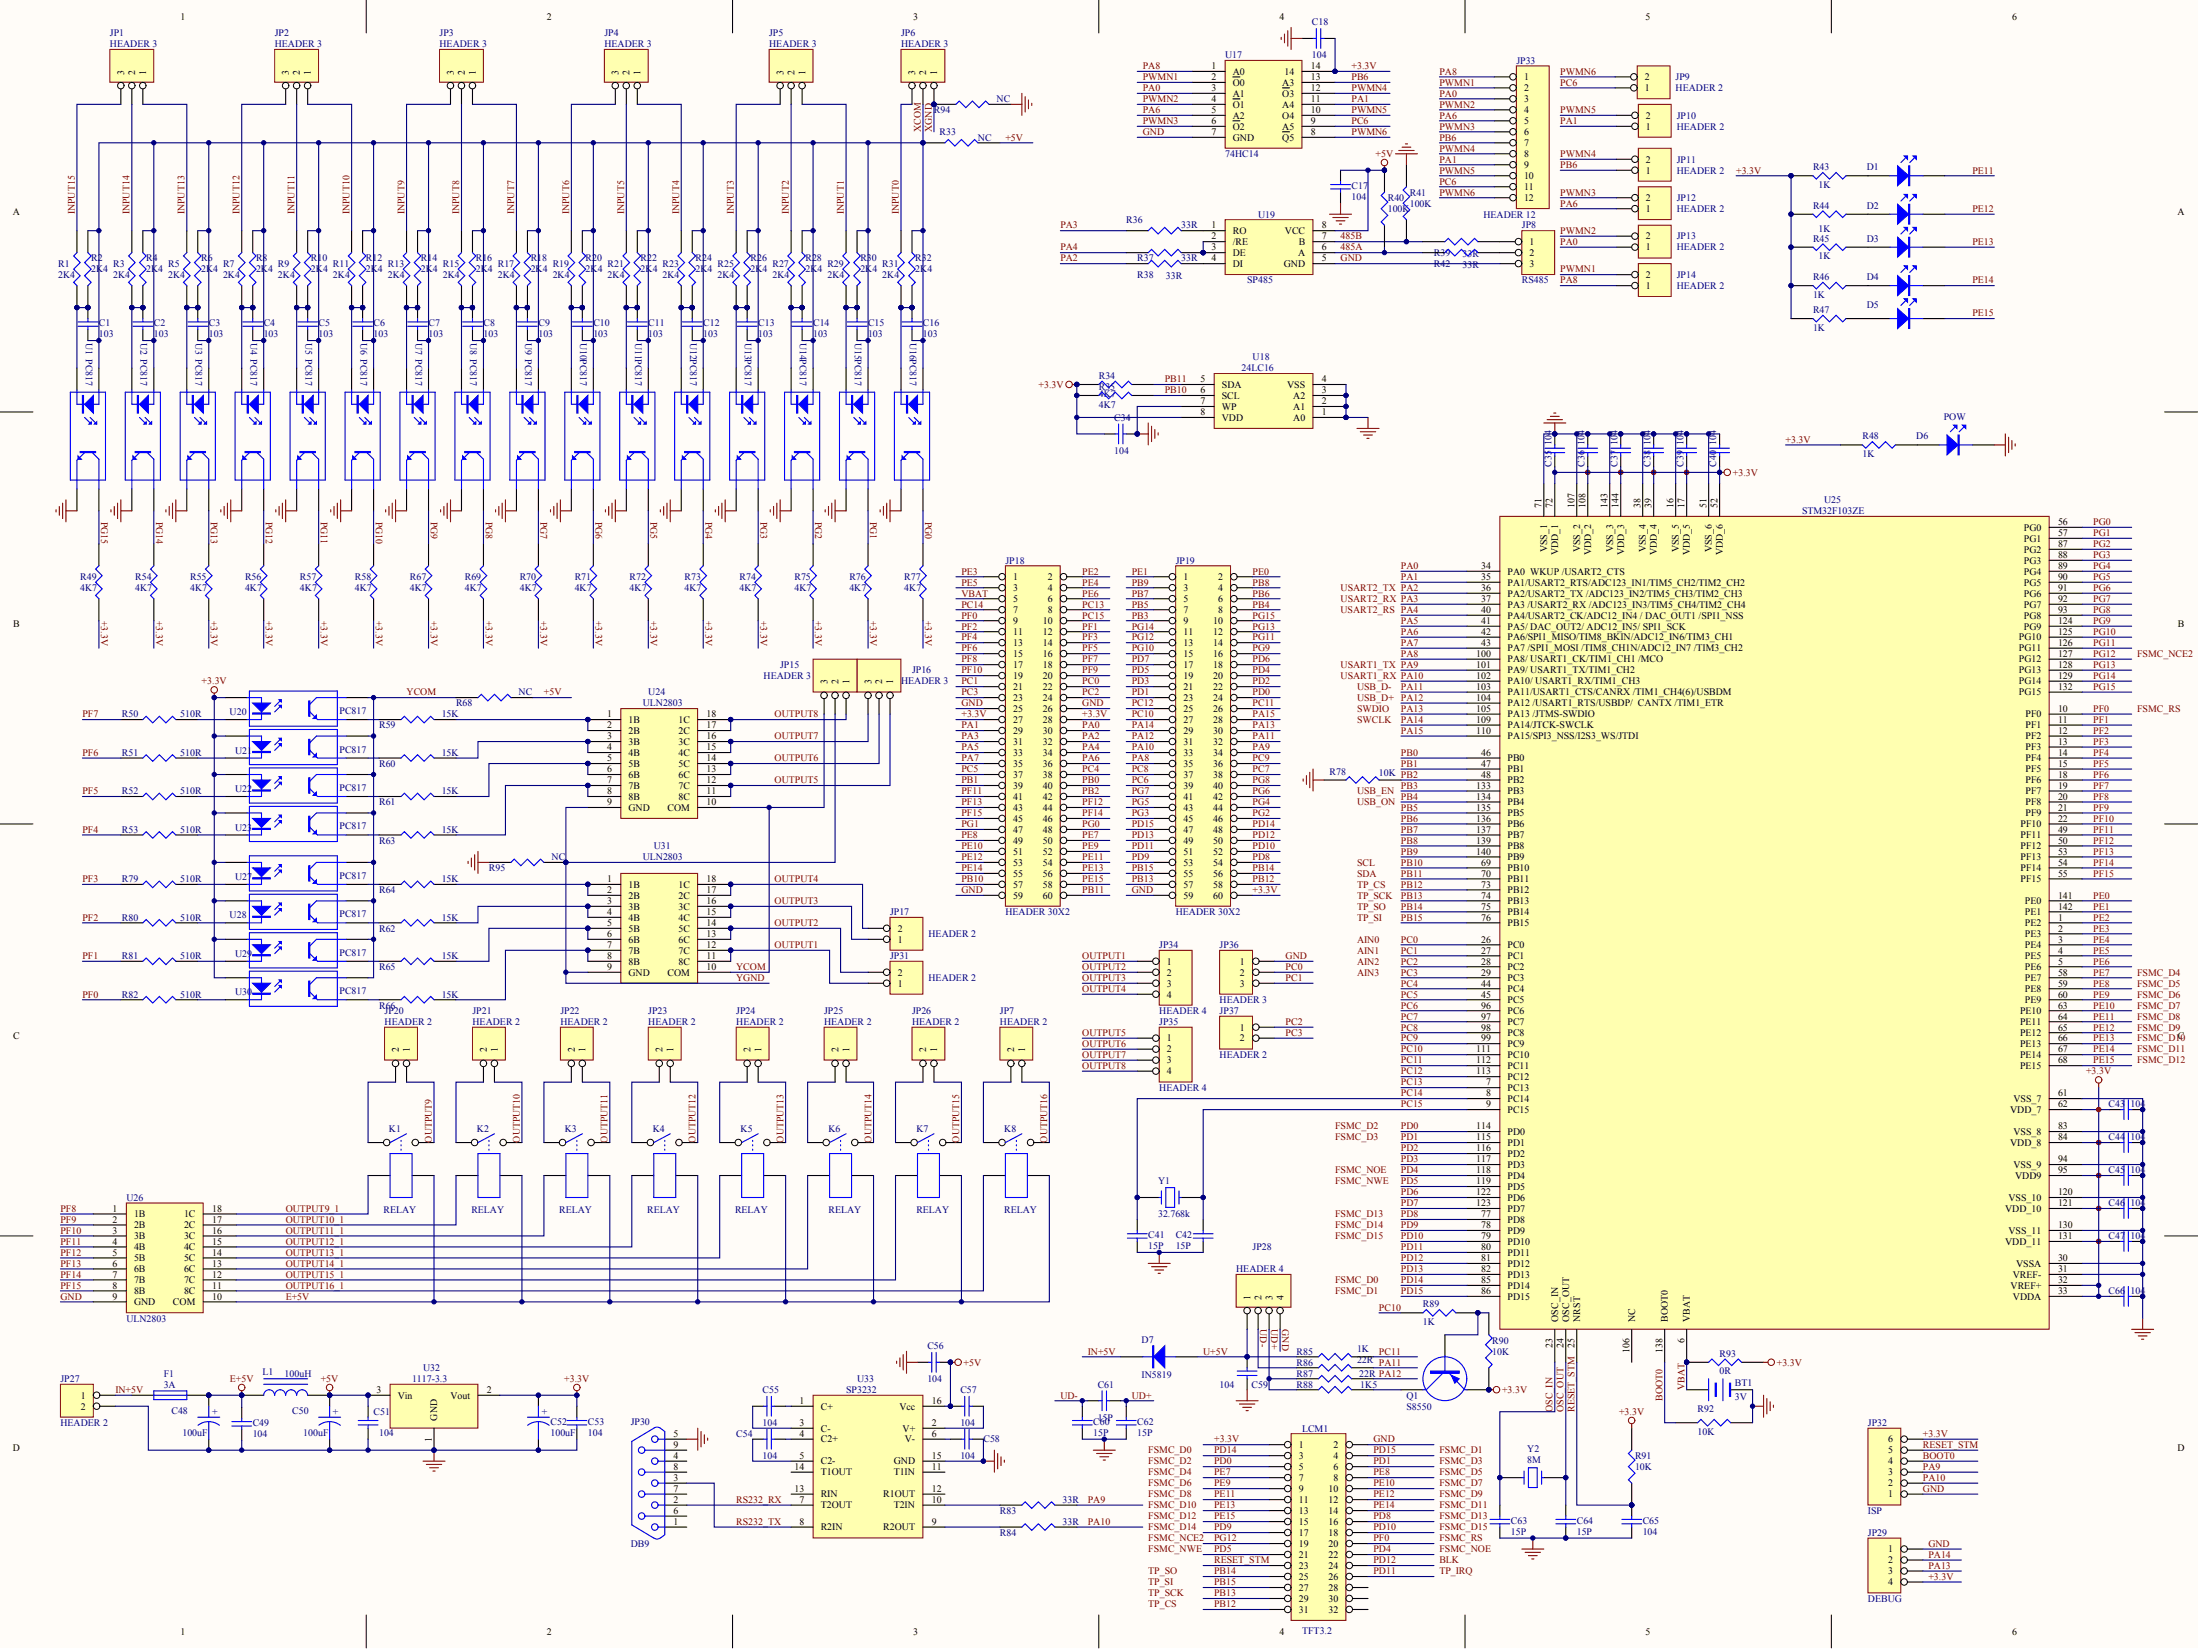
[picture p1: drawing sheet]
<svg xmlns="http://www.w3.org/2000/svg" width="846mm" height="631mm" viewBox="0 0 846 631" stroke-linecap="round" stroke-linejoin="round" font-family="sans-serif">
<defs><g id="words">
<g font-size="3.8">
<text x="69.1" y="7.6">1</text>
<text x="209.2" y="7.6">2</text>
<text x="349.4" y="7.6">3</text>
<text x="489.5" y="7.6">4</text>
<text x="629.6" y="7.6">5</text>
<text x="769.8" y="7.6">6</text>
<text x="47.5" y="28.6" transform="rotate(-90 47.5 28.6)">3</text>
<text x="51.7" y="28.6" transform="rotate(-90 51.7 28.6)">2</text>
<text x="55.9" y="28.6" transform="rotate(-90 55.9 28.6)">1</text>
<text x="110.6" y="28.6" transform="rotate(-90 110.6 28.6)">3</text>
<text x="114.8" y="28.6" transform="rotate(-90 114.8 28.6)">2</text>
<text x="119" y="28.6" transform="rotate(-90 119 28.6)">1</text>
<text x="173.6" y="28.6" transform="rotate(-90 173.6 28.6)">3</text>
<text x="177.8" y="28.6" transform="rotate(-90 177.8 28.6)">2</text>
<text x="182" y="28.6" transform="rotate(-90 182 28.6)">1</text>
<text x="236.7" y="28.6" transform="rotate(-90 236.7 28.6)">3</text>
<text x="240.9" y="28.6" transform="rotate(-90 240.9 28.6)">2</text>
<text x="245.1" y="28.6" transform="rotate(-90 245.1 28.6)">1</text>
<text x="299.7" y="28.6" transform="rotate(-90 299.7 28.6)">3</text>
<text x="303.9" y="28.6" transform="rotate(-90 303.9 28.6)">2</text>
<text x="308.2" y="28.6" transform="rotate(-90 308.2 28.6)">1</text>
<text x="350.2" y="28.6" transform="rotate(-90 350.2 28.6)">3</text>
<text x="354.4" y="28.6" transform="rotate(-90 354.4 28.6)">2</text>
<text x="358.6" y="28.6" transform="rotate(-90 358.6 28.6)">1</text>
<text x="463.5" y="26.5">1</text>
<text x="471.7" y="28.6">A0</text>
<text x="491.4" y="28.6">14</text>
<text x="501.5" y="26.5">14</text>
<text x="463.5" y="30.7">2</text>
<text x="463.5" y="34.9">3</text>
<text x="471.7" y="32.8">O0</text>
<text x="490.6" y="32.8">A3</text>
<text x="501.5" y="34.9">12</text>
<text x="501.5" y="30.7">13</text>
<text x="583.1" y="30.7">1</text>
<text x="583.1" y="34.9">2</text>
<text x="629.3" y="34.9">1</text>
<text x="629.3" y="30.7">2</text>
<text x="463.5" y="39.1">4</text>
<text x="471.7" y="37">A1</text>
<text x="471.7" y="41.2">O1</text>
<text x="490.6" y="41.2">A4</text>
<text x="490.6" y="37">O3</text>
<text x="501.5" y="39.1">11</text>
<text x="583.1" y="39.1">3</text>
<text x="463.5" y="43.3">5</text>
<text x="463.5" y="47.5">6</text>
<text x="471.7" y="45.4">A2</text>
<text x="490.6" y="45.4">O4</text>
<text x="501.5" y="47.5">9</text>
<text x="501.5" y="43.3">10</text>
<text x="583.1" y="43.3">4</text>
<text x="583.1" y="47.5">5</text>
<text x="629.8" y="45.4">2</text>
<text x="463.5" y="51.7">7</text>
<text x="471.7" y="49.6">O2</text>
<text x="471.7" y="53.8">GND</text>
<text x="490.6" y="53.8">Q5</text>
<text x="490.6" y="49.6">A5</text>
<text x="501.5" y="51.7">8</text>
<text x="583.1" y="51.7">6</text>
<text x="629.8" y="49.6">1</text>
<text x="583.1" y="55.9">7</text>
<text x="583.1" y="60.1">8</text>
<text x="583.1" y="64.3">9</text>
<text x="629.8" y="62.2">2</text>
<text x="583.1" y="68.5">10</text>
<text x="629.8" y="66.4">1</text>
<text x="583.1" y="72.7">11</text>
<text x="583.1" y="76.9">12</text>
<text x="629.8" y="76.9">2</text>
<text x="4.9" y="82.1">A</text>
<text x="629.8" y="81.1">1</text>
<text x="833.1" y="82.1">A</text>
<text x="463.5" y="87.4">1</text>
<text x="471.7" y="89.5">RO</text>
<text x="491.6" y="89.5">VCC</text>
<text x="505.7" y="87.4">8</text>
<text x="463.5" y="91.6">2</text>
<text x="463.5" y="95.8">3</text>
<text x="471.7" y="93.7">/RE</text>
<text x="496.9" y="93.7">B</text>
<text x="505.7" y="95.8">6</text>
<text x="505.7" y="91.6">7</text>
<text x="585.2" y="93.7">1</text>
<text x="629.8" y="95.8">1</text>
<text x="629.8" y="91.6">2</text>
<text x="463.5" y="100">4</text>
<text x="471.7" y="97.9">DE</text>
<text x="496.7" y="97.9">A</text>
<text x="505.7" y="100">5</text>
<text x="585.2" y="97.9">2</text>
<text x="471.7" y="102.1">DI</text>
<text x="491.2" y="102.1">GND</text>
<text x="585.2" y="102.1">3</text>
<text x="629.8" y="106.3">2</text>
<text x="629.8" y="110.5">1</text>
<text x="459.3" y="146.2">5</text>
<text x="467.5" y="148.3">SDA</text>
<text x="492.5" y="148.3">VSS</text>
<text x="505.7" y="146.2">4</text>
<text x="459.3" y="150.4">6</text>
<text x="459.3" y="154.6">7</text>
<text x="467.5" y="152.5">SCL</text>
<text x="494.8" y="152.5">A2</text>
<text x="505.7" y="154.6">2</text>
<text x="505.7" y="150.4">3</text>
<text x="459.3" y="158.8">8</text>
<text x="467.5" y="156.7">WP</text>
<text x="467.5" y="160.9">VDD</text>
<text x="494.8" y="160.9">A0</text>
<text x="494.8" y="156.7">A1</text>
<text x="505.7" y="158.8">1</text>
<text x="589.8" y="194.1" transform="rotate(-90 589.8 194.1)">71</text>
<text x="594" y="194.1" transform="rotate(-90 594 194.1)">72</text>
<text x="602.4" y="194.1" transform="rotate(-90 602.4 194.1)">107</text>
<text x="606.6" y="194.1" transform="rotate(-90 606.6 194.1)">108</text>
<text x="615" y="194.1" transform="rotate(-90 615 194.1)">143</text>
<text x="619.2" y="194.1" transform="rotate(-90 619.2 194.1)">144</text>
<text x="627.7" y="194.1" transform="rotate(-90 627.7 194.1)">38</text>
<text x="631.9" y="194.1" transform="rotate(-90 631.9 194.1)">39</text>
<text x="640.3" y="194.1" transform="rotate(-90 640.3 194.1)">16</text>
<text x="644.5" y="194.1" transform="rotate(-90 644.5 194.1)">17</text>
<text x="652.9" y="194.1" transform="rotate(-90 652.9 194.1)">51</text>
<text x="657.1" y="194.1" transform="rotate(-90 657.1 194.1)">52</text>
<text x="774.3" y="203">PG0</text>
<text x="787.4" y="200.9">56</text>
<text x="774.3" y="207.2">PG1</text>
<text x="787.4" y="205.1">57</text>
<text x="787.4" y="209.3">87</text>
<text x="591.9" y="211.2" transform="rotate(-90 591.9 211.2)">VSS_1</text>
<text x="596.1" y="212.4" transform="rotate(-90 596.1 212.4)">VDD_1</text>
<text x="604.5" y="211.2" transform="rotate(-90 604.5 211.2)">VSS_2</text>
<text x="608.7" y="212.4" transform="rotate(-90 608.7 212.4)">VDD_2</text>
<text x="617.1" y="211.2" transform="rotate(-90 617.1 211.2)">VSS_3</text>
<text x="621.4" y="212.4" transform="rotate(-90 621.4 212.4)">VDD_3</text>
<text x="629.8" y="211.2" transform="rotate(-90 629.8 211.2)">VSS_4</text>
<text x="634" y="212.4" transform="rotate(-90 634 212.4)">VDD_4</text>
<text x="642.4" y="211.2" transform="rotate(-90 642.4 211.2)">VSS_5</text>
<text x="646.6" y="212.4" transform="rotate(-90 646.6 212.4)">VDD_5</text>
<text x="655" y="211.2" transform="rotate(-90 655 211.2)">VSS_6</text>
<text x="659.2" y="212.4" transform="rotate(-90 659.2 212.4)">VDD_6</text>
<text x="774.3" y="211.4">PG2</text>
<text x="774.3" y="215.6">PG3</text>
<text x="787.4" y="213.5">88</text>
<text x="387.6" y="221.9">1</text>
<text x="400.9" y="221.9">2</text>
<text x="452.8" y="221.9">1</text>
<text x="466" y="221.9">2</text>
<text x="566.7" y="217.7">34</text>
<text x="566.7" y="221.9">35</text>
<text x="576.8" y="219.8">PA0 WKUP /USART2_CTS</text>
<text x="774.3" y="219.8">PG4</text>
<text x="787.4" y="217.7">89</text>
<text x="787.4" y="221.9">90</text>
<text x="387.6" y="226.1">3</text>
<text x="400.9" y="226.1">4</text>
<text x="452.8" y="226.1">3</text>
<text x="466" y="226.1">4</text>
<text x="566.7" y="226.1">36</text>
<text x="576.8" y="224">PA1/USART2_RTS/ADC123_IN1/TIM5_CH2/TIM2_CH2</text>
<text x="774.3" y="224">PG5</text>
<text x="787.4" y="226.1">91</text>
<text x="387.6" y="230.3">5</text>
<text x="400.9" y="230.3">6</text>
<text x="452.8" y="230.3">5</text>
<text x="466" y="230.3">6</text>
<text x="566.7" y="230.3">37</text>
<text x="576.8" y="228.2">PA2/USART2_TX /ADC123_IN2/TIM5_CH3/TIM2_CH3</text>
<text x="576.8" y="232.4">PA3 /USART2_RX /ADC123_IN3/TIM5_CH4/TIM2_CH4</text>
<text x="774.3" y="228.2">PG6</text>
<text x="774.3" y="232.4">PG7</text>
<text x="787.4" y="230.3">92</text>
<text x="5" y="239.7">B</text>
<text x="387.6" y="234.5">7</text>
<text x="387.6" y="238.7">9</text>
<text x="399" y="238.7">10</text>
<text x="400.9" y="234.5">8</text>
<text x="452.8" y="234.5">7</text>
<text x="452.8" y="238.7">9</text>
<text x="464.1" y="238.7">10</text>
<text x="466" y="234.5">8</text>
<text x="566.7" y="234.5">40</text>
<text x="566.7" y="238.7">41</text>
<text x="576.8" y="236.6">PA4/USART2_CK/ADC12_IN4 / DAC_OUT1 /SPI1_NSS</text>
<text x="774.3" y="236.6">PG8</text>
<text x="787.4" y="234.5">93</text>
<text x="787.4" y="238.7">124</text>
<text x="833.2" y="239.7">B</text>
<text x="387.6" y="242.9">11</text>
<text x="399" y="242.9">12</text>
<text x="452.8" y="242.9">11</text>
<text x="464.1" y="242.9">12</text>
<text x="566.7" y="242.9">42</text>
<text x="576.8" y="240.8">PA5/ DAC_OUT2/ ADC12_IN5/ SPI1_SCK</text>
<text x="576.8" y="245">PA6/SPI1_MISO/TIM8_BKIN/ADC12_IN6/TIM3_CH1</text>
<text x="772.4" y="245">PG10</text>
<text x="774.3" y="240.8">PG9</text>
<text x="787.4" y="242.9">125</text>
<text x="387.6" y="247.1">13</text>
<text x="387.6" y="251.3">15</text>
<text x="399" y="247.1">14</text>
<text x="399" y="251.3">16</text>
<text x="452.8" y="247.1">13</text>
<text x="452.8" y="251.3">15</text>
<text x="464.1" y="247.1">14</text>
<text x="464.1" y="251.3">16</text>
<text x="564.8" y="251.3">100</text>
<text x="566.7" y="247.1">43</text>
<text x="576.8" y="249.2">PA7 /SPI1_MOSI /TIM8_CH1N/ADC12_IN7 /TIM3_CH2</text>
<text x="772.4" y="249.2">PG11</text>
<text x="787.4" y="247.1">126</text>
<text x="787.4" y="251.3">127</text>
<text x="387.6" y="255.5">17</text>
<text x="399" y="255.5">18</text>
<text x="452.8" y="255.5">17</text>
<text x="464.1" y="255.5">18</text>
<text x="564.8" y="255.5">101</text>
<text x="576.8" y="253.4">PA8/ USART1_CK/TIM1_CH1 /MCO</text>
<text x="576.8" y="257.6">PA9/ USART1_TX/TIM1_CH2</text>
<text x="772.4" y="253.4">PG12</text>
<text x="772.4" y="257.6">PG13</text>
<text x="787.4" y="255.5">128</text>
<text x="316.6" y="261.8" transform="rotate(-90 316.6 261.8)">3</text>
<text x="320.8" y="261.8" transform="rotate(-90 320.8 261.8)">2</text>
<text x="325" y="261.8" transform="rotate(-90 325 261.8)">1</text>
<text x="333.4" y="261.8" transform="rotate(-90 333.4 261.8)">3</text>
<text x="337.6" y="261.8" transform="rotate(-90 337.6 261.8)">2</text>
<text x="341.8" y="261.8" transform="rotate(-90 341.8 261.8)">1</text>
<text x="387.6" y="259.7">19</text>
<text x="387.6" y="263.9">21</text>
<text x="399" y="259.7">20</text>
<text x="399" y="263.9">22</text>
<text x="452.8" y="259.7">19</text>
<text x="452.8" y="263.9">21</text>
<text x="464.1" y="259.7">20</text>
<text x="464.1" y="263.9">22</text>
<text x="564.8" y="259.7">102</text>
<text x="564.8" y="263.9">103</text>
<text x="576.8" y="261.8">PA10/ USART1_RX/TIM1_CH3</text>
<text x="772.4" y="261.8">PG14</text>
<text x="787.4" y="259.7">129</text>
<text x="787.4" y="263.9">132</text>
<text x="387.6" y="268.1">23</text>
<text x="399" y="268.1">24</text>
<text x="452.8" y="268.1">23</text>
<text x="464.1" y="268.1">24</text>
<text x="564.8" y="268.1">104</text>
<text x="576.8" y="266">PA11/USART1_CTS/CANRX /TIM1_CH4(6)/USBDM</text>
<text x="772.4" y="266">PG15</text>
<text x="232.3" y="274.4">1</text>
<text x="270.3" y="274.4">18</text>
<text x="387.6" y="272.3">25</text>
<text x="399" y="272.3">26</text>
<text x="452.8" y="272.3">25</text>
<text x="464.1" y="272.3">26</text>
<text x="564.8" y="272.3">105</text>
<text x="576.8" y="270.2">PA12 /USART1_RTS/USBDP/ CANTX /TIM1_ETR</text>
<text x="576.8" y="274.4">PA13 /JTMS-SWDIO</text>
<text x="775" y="274.4">PF0</text>
<text x="787.4" y="272.3">10</text>
<text x="232.3" y="278.6">2</text>
<text x="240.5" y="276.5">1B</text>
<text x="240.5" y="280.7">2B</text>
<text x="259.6" y="280.7">2C</text>
<text x="259.6" y="276.5">1C</text>
<text x="270.3" y="278.6">17</text>
<text x="387.6" y="276.5">27</text>
<text x="387.6" y="280.7">29</text>
<text x="399" y="276.5">28</text>
<text x="399" y="280.7">30</text>
<text x="452.8" y="276.5">27</text>
<text x="452.8" y="280.7">29</text>
<text x="464.1" y="276.5">28</text>
<text x="464.1" y="280.7">30</text>
<text x="564.8" y="276.5">109</text>
<text x="564.8" y="280.7">110</text>
<text x="576.8" y="278.6">PA14/JTCK-SWCLK</text>
<text x="775" y="278.6">PF1</text>
<text x="787.4" y="276.5">11</text>
<text x="787.4" y="280.7">12</text>
<text x="232.3" y="282.8">3</text>
<text x="232.3" y="287">4</text>
<text x="240.5" y="284.9">3B</text>
<text x="259.6" y="284.9">3C</text>
<text x="270.3" y="287">15</text>
<text x="270.3" y="282.8">16</text>
<text x="387.6" y="284.9">31</text>
<text x="399" y="284.9">32</text>
<text x="452.8" y="284.9">31</text>
<text x="464.1" y="284.9">32</text>
<text x="576.8" y="282.8">PA15/SPI3_NSS/I2S3_WS/JTDI</text>
<text x="775" y="282.8">PF2</text>
<text x="775" y="287">PF3</text>
<text x="787.4" y="284.9">13</text>
<text x="232.3" y="291.2">5</text>
<text x="240.5" y="289.1">4B</text>
<text x="240.5" y="293.3">5B</text>
<text x="259.6" y="293.3">5C</text>
<text x="259.6" y="289.1">4C</text>
<text x="270.3" y="291.2">14</text>
<text x="387.6" y="289.1">33</text>
<text x="387.6" y="293.3">35</text>
<text x="399" y="289.1">34</text>
<text x="399" y="293.3">36</text>
<text x="452.8" y="289.1">33</text>
<text x="452.8" y="293.3">35</text>
<text x="464.1" y="289.1">34</text>
<text x="464.1" y="293.3">36</text>
<text x="566.7" y="289.1">46</text>
<text x="566.7" y="293.3">47</text>
<text x="576.8" y="291.2">PB0</text>
<text x="775" y="291.2">PF4</text>
<text x="787.4" y="289.1">14</text>
<text x="787.4" y="293.3">15</text>
<text x="232.3" y="295.4">6</text>
<text x="232.3" y="299.6">7</text>
<text x="240.5" y="297.5">6B</text>
<text x="259.6" y="297.5">6C</text>
<text x="270.3" y="299.6">12</text>
<text x="270.3" y="295.4">13</text>
<text x="387.6" y="297.5">37</text>
<text x="399" y="297.5">38</text>
<text x="452.8" y="297.5">37</text>
<text x="464.1" y="297.5">38</text>
<text x="566.7" y="297.5">48</text>
<text x="576.8" y="295.4">PB1</text>
<text x="576.8" y="299.6">PB2</text>
<text x="775" y="295.4">PF5</text>
<text x="775" y="299.6">PF6</text>
<text x="787.4" y="297.5">18</text>
<text x="232.3" y="303.8">8</text>
<text x="240.5" y="301.7">7B</text>
<text x="240.5" y="305.9">8B</text>
<text x="259.6" y="305.9">8C</text>
<text x="259.6" y="301.7">7C</text>
<text x="270.3" y="303.8">11</text>
<text x="387.6" y="301.7">39</text>
<text x="387.6" y="305.9">41</text>
<text x="399" y="301.7">40</text>
<text x="399" y="305.9">42</text>
<text x="452.8" y="301.7">39</text>
<text x="452.8" y="305.9">41</text>
<text x="464.1" y="301.7">40</text>
<text x="464.1" y="305.9">42</text>
<text x="564.8" y="301.7">133</text>
<text x="564.8" y="305.9">134</text>
<text x="576.8" y="303.8">PB3</text>
<text x="775" y="303.8">PF7</text>
<text x="787.4" y="301.7">19</text>
<text x="787.4" y="305.9">20</text>
<text x="232.3" y="308">9</text>
<text x="240.5" y="310.1">GND</text>
<text x="255.4" y="310.1">COM</text>
<text x="270.3" y="308">10</text>
<text x="387.6" y="310.1">43</text>
<text x="399" y="310.1">44</text>
<text x="452.8" y="310.1">43</text>
<text x="464.1" y="310.1">44</text>
<text x="564.8" y="310.1">135</text>
<text x="576.8" y="308">PB4</text>
<text x="775" y="308">PF8</text>
<text x="787.4" y="310.1">21</text>
<text x="387.6" y="314.3">45</text>
<text x="399" y="314.3">46</text>
<text x="452.8" y="314.3">45</text>
<text x="464.1" y="314.3">46</text>
<text x="564.8" y="314.3">136</text>
<text x="576.8" y="312.2">PB5</text>
<text x="576.8" y="316.4">PB6</text>
<text x="773.1" y="316.4">PF10</text>
<text x="775" y="312.2">PF9</text>
<text x="787.4" y="314.3">22</text>
<text x="387.6" y="318.5">47</text>
<text x="387.6" y="322.7">49</text>
<text x="399" y="318.5">48</text>
<text x="399" y="322.7">50</text>
<text x="452.8" y="318.5">47</text>
<text x="452.8" y="322.7">49</text>
<text x="464.1" y="318.5">48</text>
<text x="464.1" y="322.7">50</text>
<text x="564.8" y="318.5">137</text>
<text x="564.8" y="322.7">139</text>
<text x="576.8" y="320.6">PB7</text>
<text x="773.1" y="320.6">PF11</text>
<text x="787.4" y="318.5">49</text>
<text x="787.4" y="322.7">50</text>
<text x="387.6" y="326.9">51</text>
<text x="399" y="326.9">52</text>
<text x="452.8" y="326.9">51</text>
<text x="464.1" y="326.9">52</text>
<text x="564.8" y="326.9">140</text>
<text x="576.8" y="324.8">PB8</text>
<text x="576.8" y="329">PB9</text>
<text x="773.1" y="324.8">PF12</text>
<text x="773.1" y="329">PF13</text>
<text x="787.4" y="326.9">53</text>
<text x="387.6" y="331.1">53</text>
<text x="387.6" y="335.3">55</text>
<text x="399" y="331.1">54</text>
<text x="399" y="335.3">56</text>
<text x="452.8" y="331.1">53</text>
<text x="452.8" y="335.3">55</text>
<text x="464.1" y="331.1">54</text>
<text x="464.1" y="335.3">56</text>
<text x="566.7" y="331.1">69</text>
<text x="566.7" y="335.3">70</text>
<text x="576.8" y="333.2">PB10</text>
<text x="773.1" y="333.2">PF14</text>
<text x="787.4" y="331.1">54</text>
<text x="787.4" y="335.3">55</text>
<text x="232.3" y="337.4">1</text>
<text x="232.3" y="341.6">2</text>
<text x="240.5" y="339.5">1B</text>
<text x="259.6" y="339.5">1C</text>
<text x="270.3" y="341.6">17</text>
<text x="270.3" y="337.4">18</text>
<text x="387.6" y="339.5">57</text>
<text x="399" y="339.5">58</text>
<text x="452.8" y="339.5">57</text>
<text x="464.1" y="339.5">58</text>
<text x="566.7" y="339.5">73</text>
<text x="576.8" y="337.4">PB11</text>
<text x="576.8" y="341.6">PB12</text>
<text x="773.1" y="337.4">PF15</text>
<text x="232.3" y="345.8">3</text>
<text x="240.5" y="343.7">2B</text>
<text x="240.5" y="347.9">3B</text>
<text x="259.6" y="347.9">3C</text>
<text x="259.6" y="343.7">2C</text>
<text x="270.3" y="345.8">16</text>
<text x="387.6" y="343.7">59</text>
<text x="399" y="343.7">60</text>
<text x="452.8" y="343.7">59</text>
<text x="464.1" y="343.7">60</text>
<text x="566.7" y="343.7">74</text>
<text x="566.7" y="347.9">75</text>
<text x="576.8" y="345.8">PB13</text>
<text x="774.8" y="345.8">PE0</text>
<text x="787.4" y="343.7">141</text>
<text x="787.4" y="347.9">142</text>
<text x="232.3" y="350">4</text>
<text x="240.5" y="352.1">4B</text>
<text x="259.6" y="352.1">4C</text>
<text x="270.3" y="350">15</text>
<text x="566.7" y="352.1">76</text>
<text x="576.8" y="350">PB14</text>
<text x="774.8" y="350">PE1</text>
<text x="787.4" y="352.1">1</text>
<text x="232.3" y="354.2">5</text>
<text x="232.3" y="358.4">6</text>
<text x="240.5" y="356.3">5B</text>
<text x="259.6" y="356.3">5C</text>
<text x="270.3" y="358.4">13</text>
<text x="270.3" y="354.2">14</text>
<text x="343.5" y="356.3">2</text>
<text x="576.8" y="354.2">PB15</text>
<text x="774.8" y="354.2">PE2</text>
<text x="774.8" y="358.4">PE3</text>
<text x="787.4" y="356.3">2</text>
<text x="232.3" y="362.6">7</text>
<text x="240.5" y="360.5">6B</text>
<text x="240.5" y="364.7">7B</text>
<text x="259.6" y="364.7">7C</text>
<text x="259.6" y="360.5">6C</text>
<text x="270.3" y="362.6">12</text>
<text x="343.5" y="360.5">1</text>
<text x="566.7" y="360.5">26</text>
<text x="566.7" y="364.7">27</text>
<text x="576.8" y="362.6">PC0</text>
<text x="774.8" y="362.6">PE4</text>
<text x="787.4" y="360.5">3</text>
<text x="787.4" y="364.7">4</text>
<text x="232.3" y="366.8">8</text>
<text x="232.3" y="371">9</text>
<text x="240.5" y="368.9">8B</text>
<text x="259.6" y="368.9">8C</text>
<text x="270.3" y="371">10</text>
<text x="270.3" y="366.8">11</text>
<text x="446.5" y="368.9">1</text>
<text x="474.4" y="368.9">1</text>
<text x="566.7" y="368.9">28</text>
<text x="576.8" y="366.8">PC1</text>
<text x="576.8" y="371">PC2</text>
<text x="774.8" y="366.8">PE5</text>
<text x="774.8" y="371">PE6</text>
<text x="787.4" y="368.9">5</text>
<text x="240.5" y="373.1">GND</text>
<text x="255.4" y="373.1">COM</text>
<text x="343.5" y="377.3">1</text>
<text x="343.5" y="373.1">2</text>
<text x="446.5" y="373.1">2</text>
<text x="446.5" y="377.3">3</text>
<text x="474.4" y="373.1">2</text>
<text x="474.4" y="377.3">3</text>
<text x="566.7" y="373.1">29</text>
<text x="566.7" y="377.3">44</text>
<text x="576.8" y="375.2">PC3</text>
<text x="774.8" y="375.2">PE7</text>
<text x="787.4" y="373.1">58</text>
<text x="787.4" y="377.3">59</text>
<text x="446.5" y="381.5">4</text>
<text x="566.7" y="381.5">45</text>
<text x="576.8" y="379.4">PC4</text>
<text x="576.8" y="383.6">PC5</text>
<text x="774.8" y="379.4">PE8</text>
<text x="774.8" y="383.6">PE9</text>
<text x="787.4" y="381.5">60</text>
<text x="566.7" y="385.7">96</text>
<text x="566.7" y="389.9">97</text>
<text x="576.8" y="387.8">PC6</text>
<text x="772.9" y="387.8">PE10</text>
<text x="787.4" y="385.7">63</text>
<text x="787.4" y="389.9">64</text>
<text x="474.4" y="394.1">1</text>
<text x="566.7" y="394.1">98</text>
<text x="576.8" y="392">PC7</text>
<text x="772.9" y="392">PE11</text>
<text x="787.4" y="394.1">65</text>
<text x="5" y="397.3">C</text>
<text x="446.5" y="398.3">1</text>
<text x="474.4" y="398.3">2</text>
<text x="566.7" y="398.3">99</text>
<text x="576.8" y="396.2">PC8</text>
<text x="576.8" y="400.4">PC9</text>
<text x="772.9" y="396.2">PE12</text>
<text x="772.9" y="400.4">PE13</text>
<text x="787.4" y="398.3">66</text>
<text x="833.2" y="397.3">C</text>
<text x="152.6" y="402.6" transform="rotate(-90 152.6 402.6)">2</text>
<text x="156.8" y="402.6" transform="rotate(-90 156.8 402.6)">1</text>
<text x="186.2" y="402.6" transform="rotate(-90 186.2 402.6)">2</text>
<text x="190.4" y="402.6" transform="rotate(-90 190.4 402.6)">1</text>
<text x="219.9" y="402.6" transform="rotate(-90 219.9 402.6)">2</text>
<text x="224.1" y="402.6" transform="rotate(-90 224.1 402.6)">1</text>
<text x="253.5" y="402.6" transform="rotate(-90 253.5 402.6)">2</text>
<text x="257.7" y="402.6" transform="rotate(-90 257.7 402.6)">1</text>
<text x="287.1" y="402.6" transform="rotate(-90 287.1 402.6)">2</text>
<text x="291.3" y="402.6" transform="rotate(-90 291.3 402.6)">1</text>
<text x="320.8" y="402.6" transform="rotate(-90 320.8 402.6)">2</text>
<text x="325" y="402.6" transform="rotate(-90 325 402.6)">1</text>
<text x="354.4" y="402.6" transform="rotate(-90 354.4 402.6)">2</text>
<text x="358.6" y="402.6" transform="rotate(-90 358.6 402.6)">1</text>
<text x="388" y="402.6" transform="rotate(-90 388 402.6)">2</text>
<text x="392.2" y="402.6" transform="rotate(-90 392.2 402.6)">1</text>
<text x="446.5" y="402.6">2</text>
<text x="446.5" y="406.8">3</text>
<text x="564.8" y="402.6">111</text>
<text x="564.8" y="406.8">112</text>
<text x="576.8" y="404.7">PC10</text>
<text x="772.9" y="404.7">PE14</text>
<text x="787.4" y="402.6">67</text>
<text x="787.4" y="406.8">68</text>
<text x="446.5" y="411">4</text>
<text x="564.8" y="411">113</text>
<text x="576.8" y="408.9">PC11</text>
<text x="576.8" y="413.1">PC12</text>
<text x="772.9" y="408.9">PE15</text>
<text x="568.6" y="415.2">7</text>
<text x="568.6" y="419.4">8</text>
<text x="576.8" y="417.3">PC13</text>
<text x="787.4" y="419.4">61</text>
<text x="568.6" y="423.6">9</text>
<text x="576.8" y="421.5">PC14</text>
<text x="576.8" y="425.7">PC15</text>
<text x="769.1" y="425.7">VDD_7</text>
<text x="770.3" y="421.5">VSS_7</text>
<text x="787.4" y="423.6">62</text>
<text x="564.8" y="432">114</text>
<text x="787.4" y="432">83</text>
<text x="564.8" y="436.2">115</text>
<text x="576.8" y="434.1">PD0</text>
<text x="770.3" y="434.1">VSS_8</text>
<text x="787.4" y="436.2">84</text>
<text x="564.8" y="440.4">116</text>
<text x="576.8" y="438.3">PD1</text>
<text x="576.8" y="442.5">PD2</text>
<text x="769.1" y="438.3">VDD_8</text>
<text x="564.8" y="444.6">117</text>
<text x="564.8" y="448.8">118</text>
<text x="576.8" y="446.7">PD3</text>
<text x="770.3" y="446.7">VSS_9</text>
<text x="787.4" y="444.6">94</text>
<text x="787.4" y="448.8">95</text>
<text x="564.8" y="453">119</text>
<text x="576.8" y="450.9">PD4</text>
<text x="576.8" y="455.1">PD5</text>
<text x="771" y="450.9">VDD9</text>
<text x="564.8" y="457.2">122</text>
<text x="564.8" y="461.4">123</text>
<text x="576.8" y="459.3">PD6</text>
<text x="768.4" y="459.3">VSS_10</text>
<text x="787.4" y="457.2">120</text>
<text x="787.4" y="461.4">121</text>
<text x="43.1" y="463.5">1</text>
<text x="43.1" y="467.7">2</text>
<text x="51.3" y="465.6">1B</text>
<text x="70.4" y="465.6">1C</text>
<text x="81.1" y="467.7">17</text>
<text x="81.1" y="463.5">18</text>
<text x="566.7" y="465.6">77</text>
<text x="576.8" y="467.7">PD8</text>
<text x="576.8" y="463.5">PD7</text>
<text x="767.2" y="463.5">VDD_10</text>
<text x="43.1" y="471.9">3</text>
<text x="51.3" y="469.8">2B</text>
<text x="51.3" y="474">3B</text>
<text x="70.4" y="474">3C</text>
<text x="70.4" y="469.8">2C</text>
<text x="81.1" y="471.9">16</text>
<text x="566.7" y="469.8">78</text>
<text x="566.7" y="474">79</text>
<text x="576.8" y="471.9">PD9</text>
<text x="768.4" y="471.9">VSS_11</text>
<text x="787.4" y="469.8">130</text>
<text x="787.4" y="474">131</text>
<text x="43.1" y="476.1">4</text>
<text x="51.3" y="478.2">4B</text>
<text x="70.4" y="478.2">4C</text>
<text x="81.1" y="476.1">15</text>
<text x="566.7" y="478.2">80</text>
<text x="576.8" y="476.1">PD10</text>
<text x="767.2" y="476.1">VDD_11</text>
<text x="43.1" y="480.3">5</text>
<text x="43.1" y="484.5">6</text>
<text x="51.3" y="482.4">5B</text>
<text x="70.4" y="482.4">5C</text>
<text x="81.1" y="484.5">13</text>
<text x="81.1" y="480.3">14</text>
<text x="566.7" y="482.4">81</text>
<text x="576.8" y="480.3">PD11</text>
<text x="576.8" y="484.5">PD12</text>
<text x="771.4" y="484.5">VSSA</text>
<text x="787.4" y="482.4">30</text>
<text x="43.1" y="488.7">7</text>
<text x="51.3" y="486.6">6B</text>
<text x="51.3" y="490.8">7B</text>
<text x="70.4" y="490.8">7C</text>
<text x="70.4" y="486.6">6C</text>
<text x="81.1" y="488.7">12</text>
<text x="566.7" y="486.6">82</text>
<text x="566.7" y="490.8">85</text>
<text x="576.8" y="488.7">PD13</text>
<text x="770.1" y="488.7">VREF-</text>
<text x="787.4" y="486.6">31</text>
<text x="787.4" y="490.8">32</text>
<text x="43.1" y="492.9">8</text>
<text x="43.1" y="497.1">9</text>
<text x="51.3" y="495">8B</text>
<text x="70.4" y="495">8C</text>
<text x="81.1" y="497.1">10</text>
<text x="81.1" y="492.9">11</text>
<text x="478.4" y="497.1" transform="rotate(-90 478.4 497.1)">1</text>
<text x="482.6" y="497.1" transform="rotate(-90 482.6 497.1)">2</text>
<text x="486.8" y="497.1" transform="rotate(-90 486.8 497.1)">3</text>
<text x="491" y="497.1" transform="rotate(-90 491 497.1)">4</text>
<text x="566.7" y="495">86</text>
<text x="576.8" y="492.9">PD14</text>
<text x="576.8" y="497.1">PD15</text>
<text x="769.2" y="492.9">VREF+</text>
<text x="770.1" y="497.1">VDDA</text>
<text x="787.4" y="495">33</text>
<text x="51.3" y="499.2">GND</text>
<text x="66.2" y="499.2">COM</text>
<text x="596.1" y="505.5" transform="rotate(-90 596.1 505.5)">OSC_IN</text>
<text x="600.3" y="505.5" transform="rotate(-90 600.3 505.5)">OSC_OUT</text>
<text x="604.5" y="505.5" transform="rotate(-90 604.5 505.5)">NRST</text>
<text x="625.6" y="505.5" transform="rotate(-90 625.6 505.5)">NC</text>
<text x="638.2" y="505.5" transform="rotate(-90 638.2 505.5)">BOOT0</text>
<text x="646.6" y="505.5" transform="rotate(-90 646.6 505.5)">VBAT</text>
<text x="594" y="515.6" transform="rotate(-90 594 515.6)">23</text>
<text x="598.2" y="515.6" transform="rotate(-90 598.2 515.6)">24</text>
<text x="602.4" y="515.6" transform="rotate(-90 602.4 515.6)">25</text>
<text x="644.5" y="513.7" transform="rotate(-90 644.5 513.7)">6</text>
<text x="623.5" y="517.5" transform="rotate(-90 623.5 517.5)">106</text>
<text x="636.1" y="517.5" transform="rotate(-90 636.1 517.5)">138</text>
<text x="144" y="532.8">3</text>
<text x="186.2" y="532.8">2</text>
<text x="30.9" y="534.9">1</text>
<text x="30.9" y="539.1">2</text>
<text x="152.2" y="534.9">Vin</text>
<text x="172.3" y="534.9">Vout</text>
<text x="305.8" y="537">1</text>
<text x="314" y="539.1">C+</text>
<text x="344.1" y="539.1">Vcc</text>
<text x="356.5" y="537">16</text>
<text x="167.3" y="543.3" transform="rotate(-90 167.3 543.3)">GND</text>
<text x="305.8" y="545.4">3</text>
<text x="356.5" y="545.4">2</text>
<text x="165.2" y="551.5" transform="rotate(-90 165.2 551.5)">1</text>
<text x="257.7" y="549.6">5</text>
<text x="305.8" y="549.6">4</text>
<text x="314" y="547.5">C-</text>
<text x="314" y="551.7">C2+</text>
<text x="345.3" y="547.5">V+</text>
<text x="346.2" y="551.7">V-</text>
<text x="356.5" y="549.6">6</text>
<text x="722.5" y="551.7">6</text>
<text x="4.9" y="554.9">D</text>
<text x="257.7" y="553.8">9</text>
<text x="496.9" y="553.8">1</text>
<text x="510.2" y="553.8">2</text>
<text x="722.5" y="555.9">5</text>
<text x="833.1" y="554.9">D</text>
<text x="257.7" y="562.2">8</text>
<text x="257.7" y="558">4</text>
<text x="303.9" y="562.2">14</text>
<text x="305.8" y="558">5</text>
<text x="314" y="560.1">C2-</text>
<text x="342" y="560.1">GND</text>
<text x="356.5" y="562.2">11</text>
<text x="356.5" y="558">15</text>
<text x="496.9" y="558">3</text>
<text x="496.9" y="562.2">5</text>
<text x="510.2" y="558">4</text>
<text x="510.2" y="562.2">6</text>
<text x="722.5" y="560.1">4</text>
<text x="257.7" y="566.4">3</text>
<text x="314" y="564.3">T1OUT</text>
<text x="342" y="564.3">T1IN</text>
<text x="496.9" y="566.4">7</text>
<text x="510.2" y="566.4">8</text>
<text x="722.5" y="568.5">2</text>
<text x="722.5" y="564.3">3</text>
<text x="257.7" y="574.8">2</text>
<text x="257.7" y="570.6">7</text>
<text x="303.9" y="570.6">13</text>
<text x="305.8" y="574.8">7</text>
<text x="314" y="572.7">RIN</text>
<text x="338" y="572.7">R1OUT</text>
<text x="356.5" y="574.8">10</text>
<text x="356.5" y="570.6">12</text>
<text x="496.9" y="570.6">9</text>
<text x="496.9" y="574.8">11</text>
<text x="508.3" y="570.6">10</text>
<text x="508.3" y="574.8">12</text>
<text x="722.5" y="572.7">1</text>
<text x="257.7" y="579">6</text>
<text x="314" y="576.9">T2OUT</text>
<text x="342" y="576.9">T2IN</text>
<text x="496.9" y="579">13</text>
<text x="508.3" y="579">14</text>
<text x="257.7" y="583.2">1</text>
<text x="305.8" y="583.2">8</text>
<text x="314" y="585.3">R2IN</text>
<text x="338" y="585.3">R2OUT</text>
<text x="356.5" y="583.2">9</text>
<text x="496.9" y="583.2">15</text>
<text x="496.9" y="587.4">17</text>
<text x="508.3" y="583.2">16</text>
<text x="508.3" y="587.4">18</text>
<text x="496.9" y="591.6">19</text>
<text x="508.3" y="591.6">20</text>
<text x="722.5" y="593.7">1</text>
<text x="496.9" y="595.8">21</text>
<text x="508.3" y="595.8">22</text>
<text x="722.5" y="597.9">2</text>
<text x="496.9" y="600">23</text>
<text x="496.9" y="604.3">25</text>
<text x="508.3" y="600">24</text>
<text x="508.3" y="604.3">26</text>
<text x="722.5" y="602.1">3</text>
<text x="496.9" y="608.5">27</text>
<text x="508.3" y="608.5">28</text>
<text x="722.5" y="606.4">4</text>
<text x="496.9" y="612.7">29</text>
<text x="496.9" y="616.9">31</text>
<text x="508.3" y="612.7">30</text>
<text x="508.3" y="616.9">32</text>
<text x="69.1" y="625.3">1</text>
<text x="209.2" y="625.3">2</text>
<text x="349.4" y="625.3">3</text>
<text x="489.5" y="625.3">4</text>
<text x="629.6" y="625.3">5</text>
<text x="769.8" y="625.3">6</text>
</g>
<g font-size="3.8" fill="#000080">
<text x="502" y="9.7">C18</text>
<text x="42" y="13.9">JP1</text>
<text x="105.1" y="13.9">JP2</text>
<text x="168.2" y="13.9">JP3</text>
<text x="231.2" y="13.9">JP4</text>
<text x="294.3" y="13.9">JP5</text>
<text x="344.7" y="13.9">JP6</text>
<text x="42" y="18.1">HEADER 3</text>
<text x="105.1" y="18.1">HEADER 3</text>
<text x="168.2" y="18.1">HEADER 3</text>
<text x="231.2" y="18.1">HEADER 3</text>
<text x="294.3" y="18.1">HEADER 3</text>
<text x="344.7" y="18.1">HEADER 3</text>
<text x="468.7" y="22.3">U17</text>
<text x="502" y="22.3">104</text>
<text x="580.2" y="24.4">JP33</text>
<text x="641.1" y="30.7">JP9</text>
<text x="641.1" y="34.9">HEADER 2</text>
<text x="381.3" y="39.1">NC</text>
<text x="357.3" y="43.3">R94</text>
<text x="641.5" y="45.4">JP10</text>
<text x="359.4" y="51.7">R33</text>
<text x="374.2" y="53.8">NC</text>
<text x="641.5" y="49.6">HEADER 2</text>
<text x="468.7" y="60.1">74HC14</text>
<text x="641.5" y="62.2">JP11</text>
<text x="693.7" y="65.1">R43</text>
<text x="714.3" y="65.1">D1</text>
<text x="641.5" y="66.4">HEADER 2</text>
<text x="695.8" y="71.8">1K</text>
<text x="517.1" y="72.3">C17</text>
<text x="517.1" y="76.5">104</text>
<text x="531" y="76.9">R40</text>
<text x="539.4" y="74.8">R41</text>
<text x="641.5" y="76.9">JP12</text>
<text x="481.4" y="83.2">U19</text>
<text x="531" y="81.1">100K</text>
<text x="539.4" y="79">100K</text>
<text x="567.5" y="83.2">HEADER 12</text>
<text x="641.5" y="81.1">HEADER 2</text>
<text x="693.7" y="79.8">R44</text>
<text x="714.3" y="79.8">D2</text>
<text x="430.9" y="85.3">R36</text>
<text x="451.9" y="87.4">33R</text>
<text x="582.3" y="87.4">JP8</text>
<text x="695.8" y="88.7">1K</text>
<text x="641.5" y="91.6">JP13</text>
<text x="641.5" y="95.8">HEADER 2</text>
<text x="693.7" y="92.4">R45</text>
<text x="714.3" y="92.4">D3</text>
<text x="34.9" y="100">R2</text>
<text x="55.9" y="100">R4</text>
<text x="76.9" y="100">R6</text>
<text x="98" y="100">R8</text>
<text x="119" y="100">R10</text>
<text x="140" y="100">R12</text>
<text x="161" y="100">R14</text>
<text x="182" y="100">R16</text>
<text x="203.1" y="100">R18</text>
<text x="224.1" y="100">R20</text>
<text x="245.1" y="100">R22</text>
<text x="266.1" y="100">R24</text>
<text x="287.1" y="100">R26</text>
<text x="308.2" y="100">R28</text>
<text x="329.2" y="100">R30</text>
<text x="350.2" y="100">R32</text>
<text x="435.1" y="100">R37</text>
<text x="451.9" y="100">33R</text>
<text x="548.6" y="97.9">R39</text>
<text x="559.6" y="98.3">33R</text>
<text x="695.8" y="99.2">1K</text>
<text x="22.3" y="102.1">R1</text>
<text x="22.3" y="106.3">2K4</text>
<text x="34.9" y="104.2">2K4</text>
<text x="43.3" y="102.1">R3</text>
<text x="43.3" y="106.3">2K4</text>
<text x="55.9" y="104.2">2K4</text>
<text x="64.3" y="102.1">R5</text>
<text x="64.3" y="106.3">2K4</text>
<text x="76.9" y="104.2">2K4</text>
<text x="85.3" y="102.1">R7</text>
<text x="85.3" y="106.3">2K4</text>
<text x="98" y="104.2">2K4</text>
<text x="106.4" y="102.1">R9</text>
<text x="106.4" y="106.3">2K4</text>
<text x="119" y="104.2">2K4</text>
<text x="127.4" y="102.1">R11</text>
<text x="127.4" y="106.3">2K4</text>
<text x="140" y="104.2">2K4</text>
<text x="148.4" y="102.1">R13</text>
<text x="148.4" y="106.3">2K4</text>
<text x="161" y="104.2">2K4</text>
<text x="169.4" y="102.1">R15</text>
<text x="169.4" y="106.3">2K4</text>
<text x="182" y="104.2">2K4</text>
<text x="190.4" y="102.1">R17</text>
<text x="190.4" y="106.3">2K4</text>
<text x="203.1" y="104.2">2K4</text>
<text x="211.5" y="102.1">R19</text>
<text x="211.5" y="106.3">2K4</text>
<text x="224.1" y="104.2">2K4</text>
<text x="232.5" y="102.1">R21</text>
<text x="232.5" y="106.3">2K4</text>
<text x="245.1" y="104.2">2K4</text>
<text x="253.5" y="102.1">R23</text>
<text x="253.5" y="106.3">2K4</text>
<text x="266.1" y="104.2">2K4</text>
<text x="274.5" y="102.1">R25</text>
<text x="274.5" y="106.3">2K4</text>
<text x="287.1" y="104.2">2K4</text>
<text x="295.5" y="102.1">R27</text>
<text x="295.5" y="106.3">2K4</text>
<text x="308.2" y="104.2">2K4</text>
<text x="316.6" y="102.1">R29</text>
<text x="316.6" y="106.3">2K4</text>
<text x="329.2" y="104.2">2K4</text>
<text x="337.6" y="102.1">R31</text>
<text x="337.6" y="106.3">2K4</text>
<text x="350.2" y="104.2">2K4</text>
<text x="435.1" y="106.3">R38</text>
<text x="446" y="106.7">33R</text>
<text x="548.6" y="102.1">R42</text>
<text x="559.6" y="102.5">33R</text>
<text x="641.5" y="106.3">JP14</text>
<text x="693.7" y="107.1">R46</text>
<text x="714.3" y="107.1">D4</text>
<text x="477.2" y="108.4">SP485</text>
<text x="582.3" y="108.4">RS485</text>
<text x="641.5" y="110.5">HEADER 2</text>
<text x="693.7" y="113.9">1K</text>
<text x="693.7" y="119.8">R47</text>
<text x="714.3" y="117.7">D5</text>
<text x="37.8" y="124.8">C1</text>
<text x="58.9" y="124.8">C2</text>
<text x="79.9" y="124.8">C3</text>
<text x="100.9" y="124.8">C4</text>
<text x="121.9" y="124.8">C5</text>
<text x="142.9" y="124.8">C6</text>
<text x="164" y="124.8">C7</text>
<text x="185" y="124.8">C8</text>
<text x="206" y="124.8">C9</text>
<text x="227" y="124.8">C10</text>
<text x="248" y="124.8">C11</text>
<text x="269.1" y="124.8">C12</text>
<text x="290.1" y="124.8">C13</text>
<text x="311.1" y="124.8">C14</text>
<text x="332.1" y="124.8">C15</text>
<text x="353.1" y="124.8">C16</text>
<text x="32.8" y="131.1" transform="rotate(90 32.8 131.1)">U1 PC817</text>
<text x="37.8" y="129">103</text>
<text x="53.8" y="131.1" transform="rotate(90 53.8 131.1)">U2 PC817</text>
<text x="58.9" y="129">103</text>
<text x="74.8" y="131.1" transform="rotate(90 74.8 131.1)">U3 PC817</text>
<text x="79.9" y="129">103</text>
<text x="95.9" y="131.1" transform="rotate(90 95.9 131.1)">U4 PC817</text>
<text x="100.9" y="129">103</text>
<text x="116.9" y="131.1" transform="rotate(90 116.9 131.1)">U5 PC817</text>
<text x="121.9" y="129">103</text>
<text x="137.9" y="131.1" transform="rotate(90 137.9 131.1)">U6 PC817</text>
<text x="142.9" y="129">103</text>
<text x="158.9" y="131.1" transform="rotate(90 158.9 131.1)">U7 PC817</text>
<text x="164" y="129">103</text>
<text x="179.9" y="131.1" transform="rotate(90 179.9 131.1)">U8 PC817</text>
<text x="185" y="129">103</text>
<text x="201" y="131.1" transform="rotate(90 201 131.1)">U9 PC817</text>
<text x="206" y="129">103</text>
<text x="222" y="131.1" transform="rotate(90 222 131.1)">U10PC817</text>
<text x="227" y="129">103</text>
<text x="243" y="131.1" transform="rotate(90 243 131.1)">U11PC817</text>
<text x="248" y="129">103</text>
<text x="264" y="131.1" transform="rotate(90 264 131.1)">U12PC817</text>
<text x="269.1" y="129">103</text>
<text x="285" y="131.1" transform="rotate(90 285 131.1)">U13PC817</text>
<text x="290.1" y="129">103</text>
<text x="306.1" y="131.1" transform="rotate(90 306.1 131.1)">U14PC817</text>
<text x="311.1" y="129">103</text>
<text x="327.1" y="131.1" transform="rotate(90 327.1 131.1)">U15PC817</text>
<text x="332.1" y="129">103</text>
<text x="348.1" y="131.1" transform="rotate(90 348.1 131.1)">U16PC817</text>
<text x="353.1" y="129">103</text>
<text x="693.7" y="126.5">1K</text>
<text x="479.3" y="137.8">U18</text>
<text x="475.1" y="142">24LC16</text>
<text x="420.4" y="145">R34</text>
<text x="420.4" y="149.2">R35</text>
<text x="420.4" y="151.7">4K7</text>
<text x="420.4" y="155.9">4K7</text>
<text x="426.3" y="160.9">C34</text>
<text x="743.7" y="160.5">POW</text>
<text x="426.3" y="173.5">104</text>
<text x="593.6" y="170.2" transform="rotate(-90 593.6 170.2)">104</text>
<text x="606.2" y="170.2" transform="rotate(-90 606.2 170.2)">104</text>
<text x="618.8" y="170.2" transform="rotate(-90 618.8 170.2)">104</text>
<text x="631.4" y="170.2" transform="rotate(-90 631.4 170.2)">104</text>
<text x="644.1" y="170.2" transform="rotate(-90 644.1 170.2)">104</text>
<text x="656.7" y="170.2" transform="rotate(-90 656.7 170.2)">104</text>
<text x="712.6" y="168.1">R48</text>
<text x="733.2" y="168.1">D6</text>
<text x="593.6" y="178.6" transform="rotate(-90 593.6 178.6)">C35</text>
<text x="606.2" y="178.6" transform="rotate(-90 606.2 178.6)">C36</text>
<text x="618.8" y="178.6" transform="rotate(-90 618.8 178.6)">C37</text>
<text x="631.4" y="178.6" transform="rotate(-90 631.4 178.6)">C38</text>
<text x="644.1" y="178.6" transform="rotate(-90 644.1 178.6)">C39</text>
<text x="656.7" y="178.6" transform="rotate(-90 656.7 178.6)">C40</text>
<text x="712.6" y="174.8">1K</text>
<text x="689.5" y="196.6">STM32F103ZE</text>
<text x="697.9" y="192.4">U25</text>
<text x="384.7" y="215.6">JP18</text>
<text x="449.8" y="215.6">JP19</text>
<text x="30.7" y="221.9">R49</text>
<text x="51.7" y="221.9">R54</text>
<text x="72.7" y="221.9">R55</text>
<text x="93.7" y="221.9">R56</text>
<text x="114.8" y="221.9">R57</text>
<text x="135.8" y="221.9">R58</text>
<text x="156.8" y="221.9">R67</text>
<text x="177.8" y="221.9">R69</text>
<text x="198.8" y="221.9">R70</text>
<text x="219.9" y="221.9">R71</text>
<text x="240.9" y="221.9">R72</text>
<text x="261.9" y="221.9">R73</text>
<text x="282.9" y="221.9">R74</text>
<text x="303.9" y="221.9">R75</text>
<text x="325" y="221.9">R76</text>
<text x="346" y="221.9">R77</text>
<text x="30.7" y="226.1">4K7</text>
<text x="51.7" y="226.1">4K7</text>
<text x="72.7" y="226.1">4K7</text>
<text x="93.7" y="226.1">4K7</text>
<text x="114.8" y="226.1">4K7</text>
<text x="135.8" y="226.1">4K7</text>
<text x="156.8" y="226.1">4K7</text>
<text x="177.8" y="226.1">4K7</text>
<text x="198.8" y="226.1">4K7</text>
<text x="219.9" y="226.1">4K7</text>
<text x="240.9" y="226.1">4K7</text>
<text x="261.9" y="226.1">4K7</text>
<text x="282.9" y="226.1">4K7</text>
<text x="303.9" y="226.1">4K7</text>
<text x="325" y="226.1">4K7</text>
<text x="346" y="226.1">4K7</text>
<text x="298.5" y="255.5">JP15</text>
<text x="348.9" y="257.6">JP16</text>
<text x="292.2" y="259.7">HEADER 3</text>
<text x="344.7" y="261.8">HEADER 3</text>
<text x="198.4" y="266">NC</text>
<text x="248" y="266">U24</text>
<text x="46.7" y="274.4">R50</text>
<text x="68.9" y="274.4">510R</text>
<text x="87.9" y="273.5">U20</text>
<text x="129.9" y="273.1">PC817</text>
<text x="169" y="274.4">15K</text>
<text x="174.5" y="270.2">R68</text>
<text x="245.9" y="270.2">ULN2803</text>
<text x="145" y="278.6">R59</text>
<text x="129.9" y="287.8">PC817</text>
<text x="46.7" y="289.1">R51</text>
<text x="68.9" y="289.1">510R</text>
<text x="90" y="288.3">U21</text>
<text x="145" y="293.3">R60</text>
<text x="169" y="289.1">15K</text>
<text x="508.7" y="296.2">R78</text>
<text x="527.6" y="296.7">10K PB2</text>
<text x="46.7" y="303.8">R52</text>
<text x="68.9" y="303.8">510R</text>
<text x="90" y="303">U22</text>
<text x="129.9" y="302.5">PC817</text>
<text x="169" y="303.8">15K</text>
<text x="145" y="308">R61</text>
<text x="90" y="317.7">U23</text>
<text x="129.9" y="317.2">PC817</text>
<text x="46.7" y="318.5">R53</text>
<text x="68.9" y="318.5">510R</text>
<text x="145" y="322.7">R63</text>
<text x="169" y="318.5">15K</text>
<text x="211" y="329">NC</text>
<text x="245.9" y="329">ULN2803</text>
<text x="250.1" y="324.8">U31</text>
<text x="187.1" y="333.2">R95</text>
<text x="46.7" y="337.4">R79</text>
<text x="68.9" y="337.4">510R</text>
<text x="90" y="336.6">U27</text>
<text x="129.9" y="336.2">PC817</text>
<text x="145" y="341.6">R64</text>
<text x="169" y="337.4">15K</text>
<text x="46.7" y="352.1">R80</text>
<text x="68.9" y="352.1">510R</text>
<text x="87.9" y="351.3">U28</text>
<text x="129.9" y="350.9">PC817</text>
<text x="169" y="352.1">15K</text>
<text x="340.5" y="350">JP17</text>
<text x="384.7" y="350">HEADER 30X2</text>
<text x="449.8" y="350">HEADER 30X2</text>
<text x="145" y="356.3">R62</text>
<text x="355.2" y="358.4">HEADER 2</text>
<text x="90" y="366">U29</text>
<text x="129.9" y="365.6">PC817</text>
<text x="443.5" y="362.6">JP34</text>
<text x="466.6" y="362.6">JP36</text>
<text x="46.7" y="366.8">R81</text>
<text x="68.9" y="366.8">510R</text>
<text x="145" y="371">R65</text>
<text x="169" y="366.8">15K</text>
<text x="340.5" y="366.8">JP31</text>
<text x="355.2" y="375.2">HEADER 2</text>
<text x="46.7" y="381.5">R82</text>
<text x="68.9" y="381.5">510R</text>
<text x="90" y="380.7">U30</text>
<text x="129.9" y="380.3">PC817</text>
<text x="169" y="381.5">15K</text>
<text x="466.6" y="383.6">HEADER 3</text>
<text x="145" y="385.7">R66</text>
<text x="147.1" y="387.8">JP20</text>
<text x="180.8" y="387.8">JP21</text>
<text x="214.4" y="387.8">JP22</text>
<text x="248" y="387.8">JP23</text>
<text x="281.7" y="387.8">JP24</text>
<text x="315.3" y="387.8">JP25</text>
<text x="348.9" y="387.8">JP26</text>
<text x="382.6" y="387.8">JP7</text>
<text x="443.5" y="387.8">HEADER 4</text>
<text x="466.6" y="387.8">JP37</text>
<text x="147.1" y="392">HEADER 2</text>
<text x="180.8" y="392">HEADER 2</text>
<text x="214.4" y="392">HEADER 2</text>
<text x="248" y="392">HEADER 2</text>
<text x="281.7" y="392">HEADER 2</text>
<text x="315.3" y="392">HEADER 2</text>
<text x="348.9" y="392">HEADER 2</text>
<text x="382.6" y="392">HEADER 2</text>
<text x="443.5" y="392">JP35</text>
<text x="466.6" y="404.7">HEADER 2</text>
<text x="443.5" y="417.3">HEADER 4</text>
<text x="806.7" y="423.6">C43</text>
<text x="815.2" y="423.6">104</text>
<text x="148.8" y="432.8">K1</text>
<text x="182.5" y="432.8">K2</text>
<text x="216.1" y="432.8">K3</text>
<text x="249.7" y="432.8">K4</text>
<text x="283.3" y="432.8">K5</text>
<text x="317" y="432.8">K6</text>
<text x="350.6" y="432.8">K7</text>
<text x="384.2" y="432.8">K8</text>
<text x="806.7" y="436.2">C44</text>
<text x="815.2" y="436.2">104</text>
<text x="806.7" y="448.8">C45</text>
<text x="815.2" y="448.8">104</text>
<text x="443.1" y="453">Y1</text>
<text x="48.3" y="459.3">U26</text>
<text x="806.7" y="461.4">C46</text>
<text x="815.2" y="461.4">104</text>
<text x="146.7" y="463.9">RELAY</text>
<text x="180.4" y="463.9">RELAY</text>
<text x="214" y="463.9">RELAY</text>
<text x="247.6" y="463.9">RELAY</text>
<text x="281.2" y="463.9">RELAY</text>
<text x="317" y="463.9">RELAY</text>
<text x="350.6" y="463.9">RELAY</text>
<text x="384.2" y="463.9">RELAY</text>
<text x="443.1" y="465.6">32.768k</text>
<text x="439.3" y="473.6">C41</text>
<text x="449.8" y="473.6">C42</text>
<text x="806.7" y="474">C47</text>
<text x="815.2" y="474">104</text>
<text x="439.3" y="477.8">15P</text>
<text x="449.8" y="477.8">15P</text>
<text x="479.3" y="478.2">JP28</text>
<text x="473" y="486.6">HEADER 4</text>
<text x="806.7" y="495">C66</text>
<text x="815.2" y="495">104</text>
<text x="544.4" y="500">R89</text>
<text x="48.3" y="505.5">ULN2803</text>
<text x="544.4" y="506.8">1K</text>
<text x="436.8" y="513.5">D7</text>
<text x="570.9" y="513.9">R90</text>
<text x="354.8" y="516">C56</text>
<text x="496.1" y="518.1">R85</text>
<text x="519.2" y="521.5">22R PA11</text>
<text x="519.2" y="517.3">1K</text>
<text x="570.9" y="518.1">10K</text>
<text x="657.9" y="518.9">R93</text>
<text x="62.6" y="526.5">F1</text>
<text x="100.5" y="526.1">L1</text>
<text x="108.9" y="526.5">100uH</text>
<text x="161.9" y="524.4">U32</text>
<text x="436.8" y="526.9">IN5819</text>
<text x="496.1" y="522.3">R86</text>
<text x="496.1" y="526.5">R87</text>
<text x="520" y="526.5">22R PA12</text>
<text x="657.9" y="525.7">0R</text>
<text x="23.1" y="528.6">JP27</text>
<text x="62.6" y="530.7">3A</text>
<text x="157.7" y="528.6">1117-3.3</text>
<text x="291.8" y="532.8">C55</text>
<text x="323.7" y="532.8">SP3232</text>
<text x="327.9" y="528.6">U33</text>
<text x="354.8" y="528.6">104</text>
<text x="367.4" y="532.8">C57</text>
<text x="420" y="530.7">C61</text>
<text x="466.6" y="530.7">104</text>
<text x="478.8" y="530.7">C59</text>
<text x="496.1" y="530.7">R88</text>
<text x="520.5" y="530.7">1K5</text>
<text x="663.8" y="530.3">BT1</text>
<text x="538.1" y="534.9">Q1</text>
<text x="538.1" y="539.1">S8550</text>
<text x="649.5" y="540">R92</text>
<text x="663.8" y="535.3">3V</text>
<text x="23.1" y="545.4">HEADER 2</text>
<text x="65.6" y="540.8">C48</text>
<text x="81.1" y="541.2">+</text>
<text x="96.7" y="545.4">C49</text>
<text x="111.8" y="540.8">C50</text>
<text x="127.4" y="541.2">+</text>
<text x="142.9" y="541.2">C51</text>
<text x="207.3" y="541.2">+</text>
<text x="210.6" y="545">C52</text>
<text x="224.9" y="545">C53</text>
<text x="241.3" y="545">JP30</text>
<text x="291.8" y="545.4">104</text>
<text x="367.4" y="545.4">104</text>
<text x="418.3" y="545">C60</text>
<text x="420" y="543.3">15P</text>
<text x="435.1" y="545">C62</text>
<text x="714.7" y="545.4">JP32</text>
<text x="69.8" y="549.2">100uF</text>
<text x="96.7" y="549.6">104</text>
<text x="116" y="549.2">100uF</text>
<text x="145" y="549.2">104</text>
<text x="210.6" y="549.2">100uF</text>
<text x="224.9" y="549.2">104</text>
<text x="281.7" y="549.6">C54</text>
<text x="376.3" y="551.7">C58</text>
<text x="418.3" y="549.2">15P</text>
<text x="435.1" y="549.2">15P</text>
<text x="498.2" y="547.5">LCM1</text>
<text x="649.5" y="548.8">10K</text>
<text x="584.4" y="555.5">Y2</text>
<text x="291.8" y="558">104</text>
<text x="367.4" y="558">104</text>
<text x="584.4" y="559.7">8M</text>
<text x="625.6" y="558">R91</text>
<text x="625.6" y="562.2">10K</text>
<text x="406.5" y="574.8">33R</text>
<text x="382.6" y="579">R83</text>
<text x="714.7" y="579">ISP</text>
<text x="382.6" y="587.4">R84</text>
<text x="406.5" y="583.2">33R</text>
<text x="578.1" y="582.8">C63</text>
<text x="578.1" y="587">15P</text>
<text x="603.3" y="582.8">C64</text>
<text x="603.3" y="587">15P</text>
<text x="628.5" y="582.8">C65</text>
<text x="628.5" y="587">104</text>
<text x="714.7" y="587.4">JP29</text>
<text x="241.3" y="591.6">DB9</text>
<text x="714.7" y="612.7">DEBUG</text>
<text x="498.2" y="624.8">TFT3.2</text>
</g>
<g font-size="3.8" fill="#800000">
<text x="437.2" y="26.5">PA8</text>
<text x="517.1" y="26.5">+3.3V</text>
<text x="550.7" y="28.6">PA8</text>
<text x="597" y="28.6">PWMN6</text>
<text x="437.2" y="34.9">PA0</text>
<text x="437.2" y="30.7">PWMN1</text>
<text x="517.1" y="30.7">PB6</text>
<text x="517.1" y="34.9">PWMN4</text>
<text x="550.7" y="32.8">PWMN1</text>
<text x="597" y="32.8">PC6</text>
<text x="437.2" y="39.1">PWMN2</text>
<text x="517.1" y="39.1">PA1</text>
<text x="550.7" y="37">PA0</text>
<text x="550.7" y="41.2">PWMN2</text>
<text x="437.2" y="43.3">PA6</text>
<text x="437.2" y="47.5">PWMN3</text>
<text x="517.1" y="47.5">PC6</text>
<text x="517.1" y="43.3">PWMN5</text>
<text x="550.7" y="45.4">PA6</text>
<text x="597" y="47.5">PA1</text>
<text x="597" y="43.3">PWMN5</text>
<text x="352.3" y="50.4" transform="rotate(-90 352.3 50.4)">XCOM</text>
<text x="356.5" y="50.4" transform="rotate(-90 356.5 50.4)">XGND</text>
<text x="384.7" y="53.8">+5V</text>
<text x="437.2" y="51.7">GND</text>
<text x="517.1" y="51.7">PWMN6</text>
<text x="550.7" y="53.8">PB6</text>
<text x="550.7" y="49.6">PWMN3</text>
<text x="550.7" y="58">PWMN4</text>
<text x="526.3" y="60.1">+5V</text>
<text x="550.7" y="62.2">PA1</text>
<text x="597" y="64.3">PB6</text>
<text x="597" y="60.1">PWMN4</text>
<text x="550.7" y="70.6">PC6</text>
<text x="550.7" y="66.4">PWMN5</text>
<text x="664.2" y="66.4">+3.3V</text>
<text x="754.6" y="66.4">PE11</text>
<text x="550.7" y="74.8">PWMN6</text>
<text x="597" y="74.8">PWMN3</text>
<text x="28.6" y="81.9" transform="rotate(-90 28.6 81.9)">INPUT15</text>
<text x="49.6" y="81.9" transform="rotate(-90 49.6 81.9)">INPUT14</text>
<text x="70.6" y="81.9" transform="rotate(-90 70.6 81.9)">INPUT13</text>
<text x="91.6" y="81.9" transform="rotate(-90 91.6 81.9)">INPUT12</text>
<text x="112.7" y="81.9" transform="rotate(-90 112.7 81.9)">INPUT11</text>
<text x="133.7" y="81.9" transform="rotate(-90 133.7 81.9)">INPUT10</text>
<text x="154.7" y="81.9" transform="rotate(-90 154.7 81.9)">INPUT9</text>
<text x="175.7" y="81.9" transform="rotate(-90 175.7 81.9)">INPUT8</text>
<text x="196.7" y="81.9" transform="rotate(-90 196.7 81.9)">INPUT7</text>
<text x="217.8" y="81.9" transform="rotate(-90 217.8 81.9)">INPUT6</text>
<text x="238.8" y="81.9" transform="rotate(-90 238.8 81.9)">INPUT5</text>
<text x="259.8" y="81.9" transform="rotate(-90 259.8 81.9)">INPUT4</text>
<text x="280.8" y="81.9" transform="rotate(-90 280.8 81.9)">INPUT3</text>
<text x="301.8" y="81.9" transform="rotate(-90 301.8 81.9)">INPUT2</text>
<text x="322.9" y="81.9" transform="rotate(-90 322.9 81.9)">INPUT1</text>
<text x="343.9" y="81.9" transform="rotate(-90 343.9 81.9)">INPUT0</text>
<text x="597" y="79">PA6</text>
<text x="754.6" y="81.1">PE12</text>
<text x="405.7" y="87.4">PA3</text>
<text x="597" y="89.5">PWMN2</text>
<text x="405.7" y="95.8">PA4</text>
<text x="512.9" y="91.6">485B</text>
<text x="512.9" y="95.8">485A</text>
<text x="597" y="93.7">PA0</text>
<text x="754.6" y="93.7">PE13</text>
<text x="405.7" y="100">PA2</text>
<text x="512.9" y="100">GND</text>
<text x="597" y="104.2">PWMN1</text>
<text x="597" y="108.4">PA8</text>
<text x="754.6" y="108.4">PE14</text>
<text x="754.6" y="121">PE15</text>
<text x="397.3" y="148.3">+3.3V</text>
<text x="445.6" y="146.2">PB11</text>
<text x="445.6" y="150.4">PB10</text>
<text x="683.2" y="169.3">+3.3V</text>
<text x="663" y="181.9">+3.3V</text>
<text x="38.7" y="199.6" transform="rotate(90 38.7 199.6)">PG15</text>
<text x="59.7" y="199.6" transform="rotate(90 59.7 199.6)">PG14</text>
<text x="80.7" y="199.6" transform="rotate(90 80.7 199.6)">PG13</text>
<text x="101.7" y="199.6" transform="rotate(90 101.7 199.6)">PG12</text>
<text x="122.8" y="199.6" transform="rotate(90 122.8 199.6)">PG11</text>
<text x="143.8" y="199.6" transform="rotate(90 143.8 199.6)">PG10</text>
<text x="164.8" y="199.6" transform="rotate(90 164.8 199.6)">PG9</text>
<text x="185.8" y="199.6" transform="rotate(90 185.8 199.6)">PG8</text>
<text x="206.8" y="199.6" transform="rotate(90 206.8 199.6)">PG7</text>
<text x="227.9" y="199.6" transform="rotate(90 227.9 199.6)">PG6</text>
<text x="248.9" y="199.6" transform="rotate(90 248.9 199.6)">PG5</text>
<text x="269.9" y="199.6" transform="rotate(90 269.9 199.6)">PG4</text>
<text x="290.9" y="199.6" transform="rotate(90 290.9 199.6)">PG3</text>
<text x="311.9" y="199.6" transform="rotate(90 311.9 199.6)">PG2</text>
<text x="333" y="199.6" transform="rotate(90 333 199.6)">PG1</text>
<text x="354" y="199.6" transform="rotate(90 354 199.6)">PG0</text>
<text x="800.9" y="200.9">PG0</text>
<text x="800.9" y="205.1">PG1</text>
<text x="800.9" y="209.3">PG2</text>
<text x="800.9" y="213.5">PG3</text>
<text x="367.9" y="219.8">PE3</text>
<text x="414.1" y="219.8">PE2</text>
<text x="433" y="219.8">PE1</text>
<text x="479.3" y="219.8">PE0</text>
<text x="536" y="217.7">PA0</text>
<text x="536" y="221.9">PA1</text>
<text x="800.9" y="217.7">PG4</text>
<text x="800.9" y="221.9">PG5</text>
<text x="367.9" y="224">PE5</text>
<text x="414.1" y="224">PE4</text>
<text x="433" y="224">PB9</text>
<text x="479.3" y="224">PB8</text>
<text x="512.9" y="226.1">USART2_TX PA2</text>
<text x="800.9" y="226.1">PG6</text>
<text x="367.9" y="228.2">VBAT</text>
<text x="367.9" y="232.4">PC14</text>
<text x="414.1" y="228.2">PE6</text>
<text x="414.1" y="232.4">PC13</text>
<text x="433" y="228.2">PB7</text>
<text x="433" y="232.4">PB5</text>
<text x="479.3" y="228.2">PB6</text>
<text x="479.3" y="232.4">PB4</text>
<text x="512.9" y="230.3">USART2_RX PA3</text>
<text x="800.9" y="230.3">PG7</text>
<text x="38.7" y="237.4" transform="rotate(90 38.7 237.4)">+3.3V</text>
<text x="59.7" y="237.4" transform="rotate(90 59.7 237.4)">+3.3V</text>
<text x="80.7" y="237.4" transform="rotate(90 80.7 237.4)">+3.3V</text>
<text x="101.7" y="237.4" transform="rotate(90 101.7 237.4)">+3.3V</text>
<text x="122.8" y="237.4" transform="rotate(90 122.8 237.4)">+3.3V</text>
<text x="143.8" y="237.4" transform="rotate(90 143.8 237.4)">+3.3V</text>
<text x="164.8" y="237.4" transform="rotate(90 164.8 237.4)">+3.3V</text>
<text x="185.8" y="237.4" transform="rotate(90 185.8 237.4)">+3.3V</text>
<text x="206.8" y="237.4" transform="rotate(90 206.8 237.4)">+3.3V</text>
<text x="227.9" y="237.4" transform="rotate(90 227.9 237.4)">+3.3V</text>
<text x="248.9" y="237.4" transform="rotate(90 248.9 237.4)">+3.3V</text>
<text x="269.9" y="237.4" transform="rotate(90 269.9 237.4)">+3.3V</text>
<text x="290.9" y="237.4" transform="rotate(90 290.9 237.4)">+3.3V</text>
<text x="311.9" y="237.4" transform="rotate(90 311.9 237.4)">+3.3V</text>
<text x="333" y="237.4" transform="rotate(90 333 237.4)">+3.3V</text>
<text x="354" y="237.4" transform="rotate(90 354 237.4)">+3.3V</text>
<text x="367.9" y="236.6">PF0</text>
<text x="414.1" y="236.6">PC15</text>
<text x="433" y="236.6">PB3</text>
<text x="479.3" y="236.6">PG15</text>
<text x="512.9" y="234.5">USART2_RS PA4</text>
<text x="536" y="238.7">PA5</text>
<text x="800.9" y="234.5">PG8</text>
<text x="800.9" y="238.7">PG9</text>
<text x="367.9" y="240.8">PF2</text>
<text x="367.9" y="245">PF4</text>
<text x="414.1" y="240.8">PF1</text>
<text x="414.1" y="245">PF3</text>
<text x="433" y="245">PG12</text>
<text x="433" y="240.8">PG14</text>
<text x="479.3" y="245">PG11</text>
<text x="479.3" y="240.8">PG13</text>
<text x="536" y="242.9">PA6</text>
<text x="800.9" y="242.9">PG10</text>
<text x="367.9" y="249.2">PF6</text>
<text x="414.1" y="249.2">PF5</text>
<text x="433" y="249.2">PG10</text>
<text x="479.3" y="249.2">PG9</text>
<text x="536" y="247.1">PA7</text>
<text x="536" y="251.3">PA8</text>
<text x="800.9" y="247.1">PG11</text>
<text x="800.9" y="251.3">PG12</text>
<text x="817.7" y="251.3">FSMC_NCE2</text>
<text x="367.9" y="253.4">PF8</text>
<text x="367.9" y="257.6">PF10</text>
<text x="414.1" y="253.4">PF7</text>
<text x="414.1" y="257.6">PF9</text>
<text x="433" y="257.6">PD5</text>
<text x="433" y="253.4">PD7</text>
<text x="479.3" y="257.6">PD4</text>
<text x="479.3" y="253.4">PD6</text>
<text x="512.9" y="255.5">USART1_TX PA9</text>
<text x="800.9" y="255.5">PG13</text>
<text x="77.1" y="261.8">+3.3V</text>
<text x="367.9" y="261.8">PC1</text>
<text x="414.1" y="261.8">PC0</text>
<text x="433" y="261.8">PD3</text>
<text x="479.3" y="261.8">PD2</text>
<text x="512.9" y="259.7">USART1_RX PA10</text>
<text x="519.2" y="263.9">USB_D-</text>
<text x="536" y="263.9">PA11</text>
<text x="800.9" y="259.7">PG14</text>
<text x="800.9" y="263.9">PG15</text>
<text x="155.5" y="266">YCOM</text>
<text x="208.1" y="266">+5V</text>
<text x="367.9" y="266">PC3</text>
<text x="414.1" y="266">PC2</text>
<text x="433" y="266">PD1</text>
<text x="479.3" y="266">PD0</text>
<text x="519.2" y="268.1">USB_D+</text>
<text x="536" y="268.1">PA12</text>
<text x="31.5" y="274.4">PF7</text>
<text x="296.4" y="274.4">OUTPUT8</text>
<text x="367.9" y="270.2">GND</text>
<text x="367.9" y="274.4">+3.3V</text>
<text x="414.1" y="274.4">+3.3V</text>
<text x="414.1" y="270.2">GND</text>
<text x="433" y="274.4">PC10</text>
<text x="433" y="270.2">PC12</text>
<text x="479.3" y="274.4">PA15</text>
<text x="479.3" y="270.2">PC11</text>
<text x="519.2" y="272.3">SWDIO</text>
<text x="536" y="272.3">PA13</text>
<text x="800.9" y="272.3">PF0</text>
<text x="817.7" y="272.3">FSMC_RS</text>
<text x="367.9" y="278.6">PA1</text>
<text x="414.1" y="278.6">PA0</text>
<text x="433" y="278.6">PA14</text>
<text x="479.3" y="278.6">PA13</text>
<text x="519.2" y="276.5">SWCLK</text>
<text x="536" y="276.5">PA14</text>
<text x="536" y="280.7">PA15</text>
<text x="800.9" y="276.5">PF1</text>
<text x="800.9" y="280.7">PF2</text>
<text x="296.4" y="282.8">OUTPUT7</text>
<text x="367.9" y="282.8">PA3</text>
<text x="367.9" y="287">PA5</text>
<text x="414.1" y="282.8">PA2</text>
<text x="414.1" y="287">PA4</text>
<text x="433" y="287">PA10</text>
<text x="433" y="282.8">PA12</text>
<text x="479.3" y="287">PA9</text>
<text x="479.3" y="282.8">PA11</text>
<text x="800.9" y="284.9">PF3</text>
<text x="31.5" y="289.1">PF6</text>
<text x="296.4" y="291.2">OUTPUT6</text>
<text x="367.9" y="291.2">PA7</text>
<text x="414.1" y="291.2">PA6</text>
<text x="433" y="291.2">PA8</text>
<text x="479.3" y="291.2">PC9</text>
<text x="536" y="289.1">PB0</text>
<text x="536" y="293.3">PB1</text>
<text x="800.9" y="289.1">PF4</text>
<text x="800.9" y="293.3">PF5</text>
<text x="296.4" y="299.6">OUTPUT5</text>
<text x="367.9" y="295.4">PC5</text>
<text x="367.9" y="299.6">PB1</text>
<text x="414.1" y="295.4">PC4</text>
<text x="414.1" y="299.6">PB0</text>
<text x="433" y="299.6">PC6</text>
<text x="433" y="295.4">PC8</text>
<text x="479.3" y="299.6">PG8</text>
<text x="479.3" y="295.4">PC7</text>
<text x="800.9" y="297.5">PF6</text>
<text x="31.5" y="303.8">PF5</text>
<text x="367.9" y="303.8">PF11</text>
<text x="414.1" y="303.8">PB2</text>
<text x="433" y="303.8">PG7</text>
<text x="479.3" y="303.8">PG6</text>
<text x="519.2" y="303.8">USB_EN</text>
<text x="536" y="301.7">PB3</text>
<text x="536" y="305.9">PB4</text>
<text x="800.9" y="301.7">PF7</text>
<text x="800.9" y="305.9">PF8</text>
<text x="367.9" y="308">PF13</text>
<text x="414.1" y="308">PF12</text>
<text x="433" y="308">PG5</text>
<text x="479.3" y="308">PG4</text>
<text x="519.2" y="308">USB_ON</text>
<text x="536" y="310.1">PB5</text>
<text x="800.9" y="310.1">PF9</text>
<text x="367.9" y="312.2">PF15</text>
<text x="367.9" y="316.4">PG1</text>
<text x="414.1" y="312.2">PF14</text>
<text x="414.1" y="316.4">PG0</text>
<text x="433" y="316.4">PD15</text>
<text x="433" y="312.2">PG3</text>
<text x="479.3" y="316.4">PD14</text>
<text x="479.3" y="312.2">PG2</text>
<text x="536" y="314.3">PB6</text>
<text x="800.9" y="314.3">PF10</text>
<text x="31.5" y="318.5">PF4</text>
<text x="367.9" y="320.6">PE8</text>
<text x="414.1" y="320.6">PE7</text>
<text x="433" y="320.6">PD13</text>
<text x="479.3" y="320.6">PD12</text>
<text x="536" y="318.5">PB7</text>
<text x="536" y="322.7">PB8</text>
<text x="800.9" y="318.5">PF11</text>
<text x="800.9" y="322.7">PF12</text>
<text x="367.9" y="324.8">PE10</text>
<text x="367.9" y="329">PE12</text>
<text x="414.1" y="324.8">PE9</text>
<text x="414.1" y="329">PE11</text>
<text x="433" y="329">PD9</text>
<text x="433" y="324.8">PD11</text>
<text x="479.3" y="329">PD8</text>
<text x="479.3" y="324.8">PD10</text>
<text x="536" y="326.9">PB9</text>
<text x="800.9" y="326.9">PF13</text>
<text x="367.9" y="333.2">PE14</text>
<text x="414.1" y="333.2">PE13</text>
<text x="433" y="333.2">PB15</text>
<text x="479.3" y="333.2">PB14</text>
<text x="519.2" y="331.1">SCL</text>
<text x="519.2" y="335.3">SDA</text>
<text x="536" y="331.1">PB10</text>
<text x="536" y="335.3">PB11</text>
<text x="800.9" y="331.1">PF14</text>
<text x="800.9" y="335.3">PF15</text>
<text x="31.5" y="337.4">PF3</text>
<text x="296.4" y="337.4">OUTPUT4</text>
<text x="367.9" y="337.4">PB10</text>
<text x="367.9" y="341.6">GND</text>
<text x="414.1" y="337.4">PE15</text>
<text x="414.1" y="341.6">PB11</text>
<text x="433" y="341.6">GND</text>
<text x="433" y="337.4">PB13</text>
<text x="479.3" y="341.6">+3.3V</text>
<text x="479.3" y="337.4">PB12</text>
<text x="519.2" y="339.5">TP_CS</text>
<text x="536" y="339.5">PB12</text>
<text x="296.4" y="345.8">OUTPUT3</text>
<text x="519.2" y="347.9">TP_SO</text>
<text x="519.2" y="343.7">TP_SCK</text>
<text x="536" y="343.7">PB13</text>
<text x="536" y="347.9">PB14</text>
<text x="800.9" y="343.7">PE0</text>
<text x="800.9" y="347.9">PE1</text>
<text x="31.5" y="352.1">PF2</text>
<text x="519.2" y="352.1">TP_SI</text>
<text x="536" y="352.1">PB15</text>
<text x="800.9" y="352.1">PE2</text>
<text x="296.4" y="354.2">OUTPUT2</text>
<text x="800.9" y="356.3">PE3</text>
<text x="296.4" y="362.6">OUTPUT1</text>
<text x="519.2" y="360.5">AIN0</text>
<text x="519.2" y="364.7">AIN1</text>
<text x="536" y="360.5">PC0</text>
<text x="536" y="364.7">PC1</text>
<text x="800.9" y="360.5">PE4</text>
<text x="800.9" y="364.7">PE5</text>
<text x="31.5" y="366.8">PF1</text>
<text x="281.7" y="371">YCOM</text>
<text x="414.1" y="366.8">OUTPUT1</text>
<text x="414.1" y="371">OUTPUT2</text>
<text x="491.9" y="371">PC0</text>
<text x="491.9" y="366.8">GND</text>
<text x="519.2" y="368.9">AIN2</text>
<text x="536" y="368.9">PC2</text>
<text x="800.9" y="368.9">PE6</text>
<text x="281.7" y="375.2">YGND</text>
<text x="414.1" y="375.2">OUTPUT3</text>
<text x="491.9" y="375.2">PC1</text>
<text x="519.2" y="373.1">AIN3</text>
<text x="536" y="373.1">PC3</text>
<text x="536" y="377.3">PC4</text>
<text x="800.9" y="373.1">PE7</text>
<text x="800.9" y="377.3">PE8</text>
<text x="817.7" y="373.1">FSMC_D4</text>
<text x="817.7" y="377.3">FSMC_D5</text>
<text x="31.5" y="381.5">PF0</text>
<text x="414.1" y="379.4">OUTPUT4</text>
<text x="536" y="381.5">PC5</text>
<text x="800.9" y="381.5">PE9</text>
<text x="817.7" y="381.5">FSMC_D6</text>
<text x="536" y="385.7">PC6</text>
<text x="536" y="389.9">PC7</text>
<text x="800.9" y="385.7">PE10</text>
<text x="800.9" y="389.9">PE11</text>
<text x="817.7" y="389.9">FSMC_D8</text>
<text x="817.7" y="385.7">FSMC_D7</text>
<text x="491.9" y="392">PC2</text>
<text x="536" y="394.1">PC8</text>
<text x="800.9" y="394.1">PE12</text>
<text x="817.7" y="394.1">FSMC_D9</text>
<text x="414.1" y="396.2">OUTPUT5</text>
<text x="414.1" y="400.4">OUTPUT6</text>
<text x="491.9" y="396.2">PC3</text>
<text x="536" y="398.3">PC9</text>
<text x="800.9" y="398.3">PE13</text>
<text x="817.7" y="398.3">FSMC_D10</text>
<text x="414.1" y="404.7">OUTPUT7</text>
<text x="536" y="402.6">PC10</text>
<text x="536" y="406.8">PC11</text>
<text x="800.9" y="402.6">PE14</text>
<text x="800.9" y="406.8">PE15</text>
<text x="817.7" y="406.8">FSMC_D12</text>
<text x="817.7" y="402.6">FSMC_D11</text>
<text x="414.1" y="408.9">OUTPUT8</text>
<text x="536" y="411">PC12</text>
<text x="798.1" y="411">+3.3V</text>
<text x="536" y="415.2">PC13</text>
<text x="536" y="419.4">PC14</text>
<text x="536" y="423.6">PC15</text>
<text x="510.8" y="432">FSMC_D2</text>
<text x="536" y="432">PD0</text>
<text x="165.2" y="437" transform="rotate(-90 165.2 437)">OUTPUT9</text>
<text x="198.8" y="437" transform="rotate(-90 198.8 437)">OUTPUT10</text>
<text x="232.5" y="437" transform="rotate(-90 232.5 437)">OUTPUT11</text>
<text x="266.1" y="437" transform="rotate(-90 266.1 437)">OUTPUT12</text>
<text x="299.7" y="437" transform="rotate(-90 299.7 437)">OUTPUT13</text>
<text x="333.4" y="437" transform="rotate(-90 333.4 437)">OUTPUT14</text>
<text x="367" y="437" transform="rotate(-90 367 437)">OUTPUT15</text>
<text x="400.6" y="437" transform="rotate(-90 400.6 437)">OUTPUT16</text>
<text x="510.8" y="436.2">FSMC_D3</text>
<text x="536" y="436.2">PD1</text>
<text x="536" y="440.4">PD2</text>
<text x="510.8" y="448.8">FSMC_NOE</text>
<text x="536" y="444.6">PD3</text>
<text x="536" y="448.8">PD4</text>
<text x="510.8" y="453">FSMC_NWE</text>
<text x="536" y="453">PD5</text>
<text x="536" y="457.2">PD6</text>
<text x="536" y="461.4">PD7</text>
<text x="23.1" y="463.5">PF8</text>
<text x="23.1" y="467.7">PF9</text>
<text x="109.3" y="463.5">OUTPUT9_1</text>
<text x="109.3" y="467.7">OUTPUT10_1</text>
<text x="510.8" y="465.6">FSMC_D13</text>
<text x="536" y="465.6">PD8</text>
<text x="23.1" y="471.9">PF10</text>
<text x="109.3" y="471.9">OUTPUT11_1</text>
<text x="510.8" y="469.8">FSMC_D14</text>
<text x="510.8" y="474">FSMC_D15</text>
<text x="536" y="469.8">PD9</text>
<text x="536" y="474">PD10</text>
<text x="23.1" y="476.1">PF11</text>
<text x="109.3" y="476.1">OUTPUT12_1</text>
<text x="536" y="478.2">PD11</text>
<text x="23.1" y="480.3">PF12</text>
<text x="23.1" y="484.5">PF13</text>
<text x="109.3" y="480.3">OUTPUT13_1</text>
<text x="109.3" y="484.5">OUTPUT14_1</text>
<text x="536" y="482.4">PD12</text>
<text x="23.1" y="488.7">PF14</text>
<text x="109.3" y="488.7">OUTPUT15_1</text>
<text x="510.8" y="490.8">FSMC_D0</text>
<text x="536" y="486.6">PD13</text>
<text x="536" y="490.8">PD14</text>
<text x="23.1" y="497.1">GND</text>
<text x="23.1" y="492.9">PF15</text>
<text x="109.3" y="497.1">E+5V</text>
<text x="109.3" y="492.9">OUTPUT16_1</text>
<text x="510.8" y="495">FSMC_D1</text>
<text x="536" y="495">PD15</text>
<text x="527.6" y="501.3">PC10</text>
<text x="482.2" y="508.4" transform="rotate(90 482.2 508.4)">UD-</text>
<text x="486.4" y="508.4" transform="rotate(90 486.4 508.4)">UD+</text>
<text x="490.6" y="508.4" transform="rotate(90 490.6 508.4)">GND</text>
<text x="416.2" y="518.1">IN+5V</text>
<text x="460.3" y="518.1">U+5V</text>
<text x="527.6" y="518.1">PC11</text>
<text x="368.7" y="522.3">+5V</text>
<text x="679.8" y="522.3">+3.3V</text>
<text x="44.1" y="532.8">IN+5V</text>
<text x="87.9" y="528.6">E+5V</text>
<text x="122.7" y="528.6">+5V</text>
<text x="215.9" y="528.6">+3.3V</text>
<text x="574.7" y="532.8">+3.3V</text>
<text x="644.5" y="531.6" transform="rotate(-90 644.5 531.6)">VBAT</text>
<text x="405.7" y="534.9">UD-</text>
<text x="433" y="534.9">UD+</text>
<text x="594" y="540" transform="rotate(-90 594 540)">OSC_IN</text>
<text x="598.2" y="540" transform="rotate(-90 598.2 540)">OSC_OUT</text>
<text x="602.4" y="540" transform="rotate(-90 602.4 540)">RESET_STM</text>
<text x="636.1" y="535.8" transform="rotate(-90 636.1 535.8)">BOOT0</text>
<text x="619.5" y="541.2">+3.3V</text>
<text x="464.5" y="551.7">+3.3V</text>
<text x="525.5" y="551.7">GND</text>
<text x="735.7" y="549.6">+3.3V</text>
<text x="439.3" y="555.9">FSMC_D0</text>
<text x="464.5" y="555.9">PD14</text>
<text x="525.5" y="555.9">PD15</text>
<text x="550.7" y="555.9">FSMC_D1</text>
<text x="735.7" y="553.8">RESET_STM</text>
<text x="439.3" y="560.1">FSMC_D2</text>
<text x="464.5" y="560.1">PD0</text>
<text x="525.5" y="560.1">PD1</text>
<text x="550.7" y="560.1">FSMC_D3</text>
<text x="735.7" y="562.2">PA9</text>
<text x="735.7" y="558">BOOT0</text>
<text x="439.3" y="564.3">FSMC_D4</text>
<text x="439.3" y="568.5">FSMC_D6</text>
<text x="464.5" y="564.3">PE7</text>
<text x="464.5" y="568.5">PE9</text>
<text x="525.5" y="564.3">PE8</text>
<text x="525.5" y="568.5">PE10</text>
<text x="550.7" y="564.3">FSMC_D5</text>
<text x="550.7" y="568.5">FSMC_D7</text>
<text x="735.7" y="566.4">PA10</text>
<text x="281.7" y="574.8">RS232_RX</text>
<text x="416.2" y="574.8">PA9</text>
<text x="439.3" y="572.7">FSMC_D8</text>
<text x="464.5" y="572.7">PE11</text>
<text x="525.5" y="572.7">PE12</text>
<text x="550.7" y="572.7">FSMC_D9</text>
<text x="735.7" y="570.6">GND</text>
<text x="439.3" y="576.9">FSMC_D10</text>
<text x="439.3" y="581.1">FSMC_D12</text>
<text x="464.5" y="576.9">PE13</text>
<text x="464.5" y="581.1">PE15</text>
<text x="525.5" y="581.1">PD8</text>
<text x="525.5" y="576.9">PE14</text>
<text x="550.7" y="576.9">FSMC_D11</text>
<text x="550.7" y="581.1">FSMC_D13</text>
<text x="281.7" y="583.2">RS232_TX</text>
<text x="416.2" y="583.2">PA10</text>
<text x="439.3" y="585.3">FSMC_D14</text>
<text x="464.5" y="585.3">PD9</text>
<text x="525.5" y="585.3">PD10</text>
<text x="550.7" y="585.3">FSMC_D15</text>
<text x="439.3" y="589.5">FSMC_NCE2</text>
<text x="439.3" y="593.7">FSMC_NWE</text>
<text x="464.5" y="593.7">PD5</text>
<text x="464.5" y="589.5">PG12</text>
<text x="525.5" y="593.7">PD4</text>
<text x="525.5" y="589.5">PF0</text>
<text x="550.7" y="589.5">FSMC_RS</text>
<text x="550.7" y="593.7">FSMC_NOE</text>
<text x="737.8" y="591.6">GND</text>
<text x="464.5" y="597.9">RESET_STM</text>
<text x="525.5" y="597.9">PD12</text>
<text x="550.7" y="597.9">BLK</text>
<text x="737.8" y="595.8">PA14</text>
<text x="439.3" y="602.1">TP_SO</text>
<text x="464.5" y="602.1">PB14</text>
<text x="525.5" y="602.1">PD11</text>
<text x="550.7" y="602.1">TP_IRQ</text>
<text x="737.8" y="604.3">+3.3V</text>
<text x="737.8" y="600">PA13</text>
<text x="439.3" y="606.4">TP_SI</text>
<text x="439.3" y="610.6">TP_SCK</text>
<text x="464.5" y="610.6">PB13</text>
<text x="464.5" y="606.4">PB15</text>
<text x="439.3" y="614.8">TP_CS</text>
<text x="464.5" y="614.8">PB12</text>
</g>
</g></defs>
<path d="M0 0h840.8v630.3h-840.8z" fill="#fffcf8"/>
<g fill="none" stroke="#000" stroke-width=".38">
<path d="M140.1 0v12.6M280.3 0v12.6M420.4 0v12.6M560.5 0v12.6M700.7 0v12.6M0 157.6h12.6M828.2 157.6h12.6M0 315.1h12.6M828.2 315.1h12.6M0 472.7h12.6M828.2 472.7h12.6M140.1 617.7v12.6"/>
<path d="M280.3 617.7v12.6M420.4 617.7v12.6M560.5 617.7v12.6M700.7 617.7v12.6"/>
</g>
<g fill="#000080" stroke="#000080" stroke-width=".38">
<circle cx="607.5" cy="180.7" r=".82"/>
<circle cx="620.1" cy="180.7" r=".82"/>
<circle cx="632.7" cy="180.7" r=".82"/>
<circle cx="645.3" cy="180.7" r=".82"/>
<circle cx="802.9" cy="474.8" r=".82"/>
<circle cx="802.9" cy="462.2" r=".82"/>
<circle cx="802.9" cy="449.6" r=".82"/>
<circle cx="802.9" cy="437" r=".82"/>
<circle cx="802.9" cy="424.4" r=".82"/>
<circle cx="348.9" cy="117.6" r=".82"/>
<circle cx="344.7" cy="117.6" r=".82"/>
<circle cx="353.1" cy="88.2" r=".82"/>
<circle cx="353.1" cy="130.2" r=".82"/>
<circle cx="33.6" cy="117.6" r=".82"/>
<circle cx="29.4" cy="117.6" r=".82"/>
<circle cx="37.8" cy="88.2" r=".82"/>
<circle cx="37.8" cy="130.2" r=".82"/>
<circle cx="54.6" cy="117.6" r=".82"/>
<circle cx="50.4" cy="117.6" r=".82"/>
<circle cx="58.8" cy="54.6" r=".82"/>
<circle cx="58.8" cy="88.2" r=".82"/>
<circle cx="58.8" cy="130.2" r=".82"/>
<circle cx="75.7" cy="117.6" r=".82"/>
<circle cx="71.4" cy="117.6" r=".82"/>
<circle cx="79.9" cy="54.6" r=".82"/>
<circle cx="79.9" cy="88.2" r=".82"/>
<circle cx="79.9" cy="130.2" r=".82"/>
<circle cx="96.7" cy="117.6" r=".82"/>
<circle cx="92.5" cy="117.6" r=".82"/>
<circle cx="100.9" cy="54.6" r=".82"/>
<circle cx="100.9" cy="88.2" r=".82"/>
<circle cx="100.9" cy="130.2" r=".82"/>
<circle cx="117.7" cy="117.6" r=".82"/>
<circle cx="113.5" cy="117.6" r=".82"/>
<circle cx="121.9" cy="54.6" r=".82"/>
<circle cx="121.9" cy="88.2" r=".82"/>
<circle cx="121.9" cy="130.2" r=".82"/>
<circle cx="138.7" cy="117.6" r=".82"/>
<circle cx="134.5" cy="117.6" r=".82"/>
<circle cx="142.9" cy="54.6" r=".82"/>
<circle cx="142.9" cy="88.2" r=".82"/>
<circle cx="142.9" cy="130.2" r=".82"/>
<circle cx="159.7" cy="117.6" r=".82"/>
<circle cx="155.5" cy="117.6" r=".82"/>
<circle cx="163.9" cy="54.6" r=".82"/>
<circle cx="163.9" cy="88.2" r=".82"/>
<circle cx="163.9" cy="130.2" r=".82"/>
<circle cx="180.8" cy="117.6" r=".82"/>
<circle cx="176.5" cy="117.6" r=".82"/>
<circle cx="185" cy="54.6" r=".82"/>
<circle cx="185" cy="88.2" r=".82"/>
<circle cx="185" cy="130.2" r=".82"/>
<circle cx="201.8" cy="117.6" r=".82"/>
<circle cx="197.6" cy="117.6" r=".82"/>
<circle cx="206" cy="54.6" r=".82"/>
<circle cx="206" cy="88.2" r=".82"/>
<circle cx="206" cy="130.2" r=".82"/>
<circle cx="222.8" cy="117.6" r=".82"/>
<circle cx="218.6" cy="117.6" r=".82"/>
<circle cx="227" cy="54.6" r=".82"/>
<circle cx="227" cy="88.2" r=".82"/>
<circle cx="227" cy="130.2" r=".82"/>
<circle cx="243.8" cy="117.6" r=".82"/>
<circle cx="239.6" cy="117.6" r=".82"/>
<circle cx="248" cy="54.6" r=".82"/>
<circle cx="248" cy="88.2" r=".82"/>
<circle cx="248" cy="130.2" r=".82"/>
<circle cx="264.8" cy="117.6" r=".82"/>
<circle cx="260.6" cy="117.6" r=".82"/>
<circle cx="269" cy="54.6" r=".82"/>
<circle cx="269" cy="88.2" r=".82"/>
<circle cx="269" cy="130.2" r=".82"/>
<circle cx="285.9" cy="117.6" r=".82"/>
<circle cx="281.6" cy="117.6" r=".82"/>
<circle cx="290.1" cy="54.6" r=".82"/>
<circle cx="290.1" cy="88.2" r=".82"/>
<circle cx="290.1" cy="130.2" r=".82"/>
<circle cx="306.9" cy="117.6" r=".82"/>
<circle cx="302.7" cy="117.6" r=".82"/>
<circle cx="311.1" cy="54.6" r=".82"/>
<circle cx="311.1" cy="88.2" r=".82"/>
<circle cx="311.1" cy="130.2" r=".82"/>
<circle cx="327.9" cy="117.6" r=".82"/>
<circle cx="323.7" cy="117.6" r=".82"/>
<circle cx="332.1" cy="54.6" r=".82"/>
<circle cx="332.1" cy="88.2" r=".82"/>
<circle cx="332.1" cy="130.2" r=".82"/>
</g>
<g fill="none" stroke="#000" stroke-width=".42">
<path d="M29.4 88.2v8.4M33.6 88.2v8.4M50.4 88.2v8.4M54.7 88.2v8.4M71.5 88.2v8.4M75.7 88.2v8.4M92.5 88.2v8.4M96.7 88.2v8.4M113.5 88.2v8.4M117.7 88.2v8.4M134.5 88.2v8.4M138.7 88.2v8.4"/>
<path d="M155.5 88.2v8.4M159.8 88.2v8.4M176.6 88.2v8.4M180.8 88.2v8.4M197.6 88.2v8.4M201.8 88.2v8.4M218.6 88.2v8.4M222.8 88.2v8.4M239.6 88.2v8.4M243.8 88.2v8.4M260.6 88.2v8.4M264.9 88.2v8.4"/>
<path d="M281.7 88.2v8.4M285.9 88.2v8.4M302.7 88.2v8.4M306.9 88.2v8.4M323.7 88.2v8.4M327.9 88.2v8.4M344.7 88.2v8.4M348.9 88.2v8.4M29.4 109.2v8.5M33.6 109.2v12.7M50.4 109.2v8.5M54.7 109.2v12.7"/>
<path d="M71.5 109.2v8.5M75.7 109.2v12.7M92.5 109.2v8.5M96.7 109.2v12.7M113.5 109.2v8.5M117.7 109.2v12.7M134.5 109.2v8.5M138.7 109.2v12.7M155.5 109.2v8.5M159.8 109.2v12.7M176.6 109.2v8.5M180.8 109.2v12.7"/>
<path d="M197.6 109.2v8.5M201.8 109.2v12.7M218.6 109.2v8.5M222.8 109.2v12.7M239.6 109.2v8.5M243.8 109.2v12.7M260.6 109.2v8.5M264.9 109.2v12.7M281.7 109.2v8.5M285.9 109.2v12.7M302.7 109.2v8.5M306.9 109.2v12.7"/>
<path d="M323.7 109.2v8.5M327.9 109.2v12.7M344.7 109.2v8.5M348.9 109.2v12.7M33.6 126.1v4.2M54.7 126.1v4.2M75.7 126.1v4.2M96.7 126.1v4.2M117.7 126.1v4.2M138.7 126.1v4.2M159.8 126.1v4.2M180.8 126.1v4.2"/>
<path d="M201.8 126.1v4.2M222.8 126.1v4.2M243.8 126.1v4.2M264.9 126.1v4.2M285.9 126.1v4.2M306.9 126.1v4.2M327.9 126.1v4.2M348.9 126.1v4.2M29.4 140.8v8.4M37.8 140.8v8.4M50.4 140.8v8.4M58.9 140.8v8.4"/>
<path d="M71.5 140.8v8.4M79.9 140.8v8.4M92.5 140.8v8.4M100.9 140.8v8.4M113.5 140.8v8.4M121.9 140.8v8.4M134.5 140.8v8.4M142.9 140.8v8.4M155.5 140.8v8.4M164 140.8v8.4M176.6 140.8v8.4M185 140.8v8.4"/>
<path d="M197.6 140.8v8.4M206 140.8v8.4M218.6 140.8v8.4M227 140.8v8.4M239.6 140.8v8.4M248 140.8v8.4M260.6 140.8v8.4M269.1 140.8v8.4M281.7 140.8v8.4M290.1 140.8v8.4M302.7 140.8v8.4M311.1 140.8v8.4"/>
<path d="M323.7 140.8v8.4M332.1 140.8v8.4M344.7 140.8v8.4M353.1 140.8v8.4M29.4 187v8.4M37.8 187v8.4M50.4 187v8.4M58.9 187v8.4M71.5 187v8.4M79.9 187v8.4M92.5 187v8.4M100.9 187v8.4"/>
<path d="M113.5 187v8.4M121.9 187v8.4M134.5 187v8.4M142.9 187v8.4M155.5 187v8.4M164 187v8.4M176.6 187v8.4M185 187v8.4M197.6 187v8.4M206 187v8.4M218.6 187v8.4M227 187v8.4"/>
<path d="M239.6 187v8.4M248 187v8.4M260.6 187v8.4M269.1 187v8.4M281.7 187v8.4M290.1 187v8.4M302.7 187v8.4M311.1 187v8.4M323.7 187v8.4M332.1 187v8.4M344.7 187v8.4M353.1 187v8.4"/>
<path d="M37.8 208v8.4M58.9 208v8.4M79.9 208v8.4M100.9 208v8.4M121.9 208v8.4M142.9 208v8.4M164 208v8.4M185 208v8.4M206 208v8.4M227 208v8.4M248 208v8.4M269.1 208v8.4"/>
<path d="M290.1 208v8.4M311.1 208v8.4M332.1 208v8.4M353.1 208v8.4M37.8 229v8.4M58.9 229v8.4M79.9 229v8.4M100.9 229v8.4M121.9 229v8.4M142.9 229v8.4M164 229v8.4M185 229v8.4"/>
<path d="M206 229v8.4M227 229v8.4M248 229v8.4M269.1 229v8.4M290.1 229v8.4M311.1 229v8.4M332.1 229v8.4M353.1 229v8.4"/>
</g>
<g fill="none" stroke="#00f" stroke-width=".42">
<path d="M29.4 96.6l-1.2 1.3 2.5 2.5-2.5 2.5 2.5 2.6-2.5 2.5 1.2 1.2M33.6 96.6l1.3 1.3-2.5 2.5 2.5 2.5-2.5 2.6 2.5 2.5-1.3 1.2M50.4 96.6l-1.2 1.3 2.5 2.5-2.5 2.5 2.5 2.6-2.5 2.5 1.2 1.2M54.7 96.6l1.2 1.3-2.5 2.5 2.5 2.5-2.5 2.6 2.5 2.5-1.2 1.2M71.5 96.6l-1.3 1.3 2.5 2.5-2.5 2.5 2.5 2.6-2.5 2.5 1.3 1.2M75.7 96.6l1.2 1.3-2.5 2.5 2.5 2.5-2.5 2.6 2.5 2.5-1.2 1.2M92.5 96.6l-1.3 1.3 2.5 2.5-2.5 2.5 2.5 2.6-2.5 2.5 1.3 1.2M96.7 96.6l1.3 1.3-2.6 2.5 2.6 2.5-2.6 2.6 2.6 2.5-1.3 1.2M113.5 96.6l-1.3 1.3 2.6 2.5-2.6 2.5 2.6 2.6-2.6 2.5 1.3 1.2M117.7 96.6l1.3 1.3-2.5 2.5 2.5 2.5-2.5 2.6 2.5 2.5-1.3 1.2M134.5 96.6l-1.2 1.3 2.5 2.5-2.5 2.5 2.5 2.6-2.5 2.5 1.2 1.2M138.7 96.6l1.3 1.3-2.5 2.5 2.5 2.5-2.5 2.6 2.5 2.5-1.3 1.2"/>
<path d="M155.5 96.6l-1.2 1.3 2.5 2.5-2.5 2.5 2.5 2.6-2.5 2.5 1.2 1.2M159.8 96.6l1.2 1.3-2.5 2.5 2.5 2.5-2.5 2.6 2.5 2.5-1.2 1.2M176.6 96.6l-1.3 1.3 2.5 2.5-2.5 2.5 2.5 2.6-2.5 2.5 1.3 1.2M180.8 96.6l1.2 1.3-2.5 2.5 2.5 2.5-2.5 2.6 2.5 2.5-1.2 1.2M197.6 96.6l-1.3 1.3 2.5 2.5-2.5 2.5 2.5 2.6-2.5 2.5 1.3 1.2M201.8 96.6l1.3 1.3-2.6 2.5 2.6 2.5-2.6 2.6 2.6 2.5-1.3 1.2M218.6 96.6l-1.3 1.3 2.6 2.5-2.6 2.5 2.6 2.6-2.6 2.5 1.3 1.2M222.8 96.6l1.3 1.3-2.5 2.5 2.5 2.5-2.5 2.6 2.5 2.5-1.3 1.2M239.6 96.6l-1.2 1.3 2.5 2.5-2.5 2.5 2.5 2.6-2.5 2.5 1.2 1.2M243.8 96.6l1.3 1.3-2.5 2.5 2.5 2.5-2.5 2.6 2.5 2.5-1.3 1.2M260.6 96.6l-1.2 1.3 2.5 2.5-2.5 2.5 2.5 2.6-2.5 2.5 1.2 1.2M264.9 96.6l1.2 1.3-2.5 2.5 2.5 2.5-2.5 2.6 2.5 2.5-1.2 1.2"/>
<path d="M281.7 96.6l-1.3 1.3 2.5 2.5-2.5 2.5 2.5 2.6-2.5 2.5 1.3 1.2M285.9 96.6l1.2 1.3-2.5 2.5 2.5 2.5-2.5 2.6 2.5 2.5-1.2 1.2M302.7 96.6l-1.3 1.3 2.5 2.5-2.5 2.5 2.5 2.6-2.5 2.5 1.3 1.2M306.9 96.6l1.3 1.3-2.6 2.5 2.6 2.5-2.6 2.6 2.6 2.5-1.3 1.2M323.7 96.6l-1.3 1.3 2.6 2.5-2.6 2.5 2.6 2.6-2.6 2.5 1.3 1.2M327.9 96.6l1.3 1.3-2.5 2.5 2.5 2.5-2.5 2.6 2.5 2.5-1.3 1.2M344.7 96.6l-1.2 1.3 2.5 2.5-2.5 2.5 2.5 2.6-2.5 2.5 1.2 1.2M348.9 96.6l1.3 1.3-2.5 2.5 2.5 2.5-2.5 2.6 2.5 2.5-1.3 1.2M29.8 123.1h7.6M29.8 124.8h7.6M33.6 121.9v1.2M33.6 124.8v1.3"/>
<path d="M50.9 123.1h7.5M50.9 124.8h7.5M54.7 121.9v1.2M54.7 124.8v1.3M71.9 123.1h7.6M71.9 124.8h7.6M75.7 121.9v1.2M75.7 124.8v1.3M92.9 123.1h7.6M92.9 124.8h7.6M96.7 121.9v1.2M96.7 124.8v1.3"/>
<path d="M113.9 123.1h7.6M113.9 124.8h7.6M117.7 121.9v1.2M117.7 124.8v1.3M134.9 123.1h7.6M134.9 124.8h7.6M138.7 121.9v1.2M138.7 124.8v1.3M156 123.1h7.5M156 124.8h7.5M159.8 121.9v1.2M159.8 124.8v1.3"/>
<path d="M177 123.1h7.6M177 124.8h7.6M180.8 121.9v1.2M180.8 124.8v1.3M198 123.1h7.6M198 124.8h7.6M201.8 121.9v1.2M201.8 124.8v1.3M219 123.1h7.6M219 124.8h7.6M222.8 121.9v1.2M222.8 124.8v1.3"/>
<path d="M240 123.1h7.6M240 124.8h7.6M243.8 121.9v1.2M243.8 124.8v1.3M261.1 123.1h7.5M261.1 124.8h7.5M264.9 121.9v1.2M264.9 124.8v1.3M282.1 123.1h7.6M282.1 124.8h7.6M285.9 121.9v1.2M285.9 124.8v1.3"/>
<path d="M303.1 123.1h7.6M303.1 124.8h7.6M306.9 121.9v1.2M306.9 124.8v1.3M324.1 123.1h7.6M324.1 124.8h7.6M327.9 121.9v1.2M327.9 124.8v1.3M345.1 123.1h7.6M345.1 124.8h7.6M348.9 121.9v1.2M348.9 124.8v1.3"/>
<path d="M26.9 150h13.5v33.6h-13.5zM29.4 149.2v5.4h8.4v-5.4M32.4 159.7l2.5 2.5M34.5 159.7l2.5 2.5M47.9 150h13.5v33.6h-13.5zM50.4 149.2v5.4h8.5v-5.4M53.4 159.7l2.5 2.5M55.5 159.7l2.5 2.5M68.9 150h13.5v33.6h-13.5zM71.5 149.2v5.4h8.4v-5.4M74.4 159.7l2.5 2.5M76.5 159.7l2.5 2.5"/>
<path d="M90 150h13.4v33.6h-13.4zM92.5 149.2v5.4h8.4v-5.4M95.4 159.7l2.6 2.5M97.5 159.7l2.6 2.5M111 150h13.4v33.6h-13.4zM113.5 149.2v5.4h8.4v-5.4M116.5 159.7l2.5 2.5M118.6 159.7l2.5 2.5M132 150h13.5v33.6h-13.5zM134.5 149.2v5.4h8.4v-5.4M137.5 159.7l2.5 2.5M139.6 159.7l2.5 2.5"/>
<path d="M153 150h13.5v33.6h-13.5zM155.5 149.2v5.4h8.5v-5.4M158.5 159.7l2.5 2.5M160.6 159.7l2.5 2.5M174 150h13.5v33.6h-13.5zM176.6 149.2v5.4h8.4v-5.4M179.5 159.7l2.5 2.5M181.6 159.7l2.5 2.5M195.1 150h13.4v33.6h-13.4zM197.6 149.2v5.4h8.4v-5.4M200.5 159.7l2.6 2.5M202.6 159.7l2.6 2.5"/>
<path d="M216.1 150h13.4v33.6h-13.4zM218.6 149.2v5.4h8.4v-5.4M221.6 159.7l2.5 2.5M223.7 159.7l2.5 2.5M237.1 150h13.5v33.6h-13.5zM239.6 149.2v5.4h8.4v-5.4M242.6 159.7l2.5 2.5M244.7 159.7l2.5 2.5M258.1 150h13.5v33.6h-13.5zM260.6 149.2v5.4h8.5v-5.4M263.6 159.7l2.5 2.5M265.7 159.7l2.5 2.5"/>
<path d="M279.1 150h13.5v33.6h-13.5zM281.7 149.2v5.4h8.4v-5.4M284.6 159.7l2.5 2.5M286.7 159.7l2.5 2.5M300.2 150h13.4v33.6h-13.4zM302.7 149.2v5.4h8.4v-5.4M305.6 159.7l2.6 2.5M307.7 159.7l2.6 2.5M321.2 150h13.4v33.6h-13.4zM323.7 149.2v5.4h8.4v-5.4M326.7 159.7l2.5 2.5M328.8 159.7l2.5 2.5"/>
<path d="M342.2 150h13.5v33.6h-13.5zM344.7 149.2v5.4h8.4v-5.4M347.7 159.7l2.5 2.5M349.8 159.7l2.5 2.5M32.4 173.1l-3 3v10.9M35.3 173.1l2.5 2.5v11.4M53.4 173.1l-3 3v10.9M56.3 173.1l2.6 2.5v11.4M74.4 173.1l-2.9 3v10.9M77.4 173.1l2.5 2.5v11.4M95.4 173.1l-2.9 3v10.9M98.4 173.1l2.5 2.5v11.4"/>
<path d="M116.5 173.1l-3 3v10.9M119.4 173.1l2.5 2.5v11.4M137.5 173.1l-3 3v10.9M140.4 173.1l2.5 2.5v11.4M158.5 173.1l-3 3v10.9M161.4 173.1l2.6 2.5v11.4M179.5 173.1l-2.9 3v10.9M182.5 173.1l2.5 2.5v11.4M200.5 173.1l-2.9 3v10.9M203.5 173.1l2.5 2.5v11.4M221.6 173.1l-3 3v10.9M224.5 173.1l2.5 2.5v11.4"/>
<path d="M242.6 173.1l-3 3v10.9M245.5 173.1l2.5 2.5v11.4M263.6 173.1l-3 3v10.9M266.5 173.1l2.6 2.5v11.4M284.6 173.1l-2.9 3v10.9M287.6 173.1l2.5 2.5v11.4M305.6 173.1l-2.9 3v10.9M308.6 173.1l2.5 2.5v11.4M326.7 173.1l-3 3v10.9M329.6 173.1l2.5 2.5v11.4M347.7 173.1l-3 3v10.9M350.6 173.1l2.5 2.5v11.4"/>
<path d="M37.8 216.4l-1.2 1.3 2.5 2.5-2.5 2.5 2.5 2.5-2.5 2.5 1.2 1.3M58.9 216.4l-1.3 1.3 2.5 2.5-2.5 2.5 2.5 2.5-2.5 2.5 1.3 1.3M79.9 216.4l-1.3 1.3 2.5 2.5-2.5 2.5 2.5 2.5-2.5 2.5 1.3 1.3M100.9 216.4l-1.3 1.3 2.6 2.5-2.6 2.5 2.6 2.5-2.6 2.5 1.3 1.3M121.9 216.4l-1.2 1.3 2.5 2.5-2.5 2.5 2.5 2.5-2.5 2.5 1.2 1.3M142.9 216.4l-1.2 1.3 2.5 2.5-2.5 2.5 2.5 2.5-2.5 2.5 1.2 1.3M164 216.4l-1.3 1.3 2.5 2.5-2.5 2.5 2.5 2.5-2.5 2.5 1.3 1.3M185 216.4l-1.3 1.3 2.5 2.5-2.5 2.5 2.5 2.5-2.5 2.5 1.3 1.3M206 216.4l-1.3 1.3 2.6 2.5-2.6 2.5 2.6 2.5-2.6 2.5 1.3 1.3M227 216.4l-1.2 1.3 2.5 2.5-2.5 2.5 2.5 2.5-2.5 2.5 1.2 1.3M248 216.4l-1.2 1.3 2.5 2.5-2.5 2.5 2.5 2.5-2.5 2.5 1.2 1.3M269.1 216.4l-1.3 1.3 2.5 2.5-2.5 2.5 2.5 2.5-2.5 2.5 1.3 1.3"/>
<path d="M290.1 216.4l-1.3 1.3 2.5 2.5-2.5 2.5 2.5 2.5-2.5 2.5 1.3 1.3M311.1 216.4l-1.3 1.3 2.6 2.5-2.6 2.5 2.6 2.5-2.6 2.5 1.3 1.3M332.1 216.4l-1.2 1.3 2.5 2.5-2.5 2.5 2.5 2.5-2.5 2.5 1.2 1.3M353.1 216.4l-1.2 1.3 2.5 2.5-2.5 2.5 2.5 2.5-2.5 2.5 1.2 1.3"/>
</g>
<g fill="#00f" stroke="#00f" stroke-width=".42">
<path d="M347.7 154.6l3.3-3.3v6.7z"/>
<path d="M351.5 162.2l.8-.8v.8z"/>
<path d="M349.4 162.2l.8-.8v.8z"/>
<path d="M345.1 174.4l1.3 1.2h-1.3z"/>
<path d="M32.4 154.6l3.3-3.3v6.7z"/>
<path d="M36.2 162.2l.8-.8v.8z"/>
<path d="M34.1 162.2l.8-.8v.8z"/>
<path d="M29.8 174.4l1.3 1.2h-1.3z"/>
<path d="M53.4 154.6l3.4-3.3v6.7z"/>
<path d="M57.2 162.2l.8-.8v.8z"/>
<path d="M55.1 162.2l.8-.8v.8z"/>
<path d="M50.9 174.4l1.2 1.2h-1.2z"/>
<path d="M74.4 154.6l3.4-3.3v6.7z"/>
<path d="M78.2 162.2l.8-.8v.8z"/>
<path d="M76.1 162.2l.8-.8v.8z"/>
<path d="M71.9 174.4l1.2 1.2h-1.2z"/>
<path d="M95.4 154.6l3.4-3.3v6.7z"/>
<path d="M99.2 162.2l.9-.8v.8z"/>
<path d="M97.1 162.2l.9-.8v.8z"/>
<path d="M92.9 174.4l1.3 1.2h-1.3z"/>
<path d="M116.5 154.6l3.3-3.3v6.7z"/>
<path d="M120.2 162.2l.9-.8v.8z"/>
<path d="M118.1 162.2l.9-.8v.8z"/>
<path d="M113.9 174.4l1.3 1.2h-1.3z"/>
<path d="M137.5 154.6l3.3-3.3v6.7z"/>
<path d="M141.3 162.2l.8-.8v.8z"/>
<path d="M139.2 162.2l.8-.8v.8z"/>
<path d="M134.9 174.4l1.3 1.2h-1.3z"/>
<path d="M158.5 154.6l3.4-3.3v6.7z"/>
<path d="M162.3 162.2l.8-.8v.8z"/>
<path d="M160.2 162.2l.8-.8v.8z"/>
<path d="M156 174.4l1.2 1.2h-1.2z"/>
<path d="M179.5 154.6l3.4-3.3v6.7z"/>
<path d="M183.3 162.2l.8-.8v.8z"/>
<path d="M181.2 162.2l.8-.8v.8z"/>
<path d="M177 174.4l1.2 1.2h-1.2z"/>
<path d="M200.5 154.6l3.4-3.3v6.7z"/>
<path d="M204.3 162.2l.9-.8v.8z"/>
<path d="M202.2 162.2l.9-.8v.8z"/>
<path d="M198 174.4l1.3 1.2h-1.3z"/>
<path d="M221.6 154.6l3.3-3.3v6.7z"/>
<path d="M225.3 162.2l.9-.8v.8z"/>
<path d="M223.2 162.2l.9-.8v.8z"/>
<path d="M219 174.4l1.3 1.2h-1.3z"/>
<path d="M242.6 154.6l3.3-3.3v6.7z"/>
<path d="M246.4 162.2l.8-.8v.8z"/>
<path d="M244.3 162.2l.8-.8v.8z"/>
<path d="M240 174.4l1.3 1.2h-1.3z"/>
<path d="M263.6 154.6l3.4-3.3v6.7z"/>
<path d="M267.4 162.2l.8-.8v.8z"/>
<path d="M265.3 162.2l.8-.8v.8z"/>
<path d="M261.1 174.4l1.2 1.2h-1.2z"/>
<path d="M284.6 154.6l3.4-3.3v6.7z"/>
<path d="M288.4 162.2l.8-.8v.8z"/>
<path d="M286.3 162.2l.8-.8v.8z"/>
<path d="M282.1 174.4l1.2 1.2h-1.2z"/>
<path d="M305.6 154.6l3.4-3.3v6.7z"/>
<path d="M309.4 162.2l.9-.8v.8z"/>
<path d="M307.3 162.2l.9-.8v.8z"/>
<path d="M303.1 174.4l1.3 1.2h-1.3z"/>
<path d="M326.7 154.6l3.3-3.3v6.7z"/>
<path d="M330.4 162.2l.9-.8v.8z"/>
<path d="M328.3 162.2l.9-.8v.8z"/>
<path d="M324.1 174.4l1.3 1.2h-1.3z"/>
<path d="M346.8 151.3h.5v6.7h-.5z" fill-rule="evenodd"/>
<path d="M346 172.7h5.9v.4h-5.9z" fill-rule="evenodd"/>
<path d="M31.5 151.3h.5v6.7h-.5z" fill-rule="evenodd"/>
<path d="M30.7 172.7h5.9v.4h-5.9z" fill-rule="evenodd"/>
<path d="M52.6 151.3h.4v6.7h-.4z" fill-rule="evenodd"/>
<path d="M51.7 172.7h5.9v.4h-5.9z" fill-rule="evenodd"/>
<path d="M73.6 151.3h.4v6.7h-.4z" fill-rule="evenodd"/>
<path d="M72.7 172.7h5.9v.4h-5.9z" fill-rule="evenodd"/>
<path d="M94.6 151.3h.4v6.7h-.4z" fill-rule="evenodd"/>
<path d="M93.7 172.7h5.9v.4h-5.9z" fill-rule="evenodd"/>
<path d="M115.6 151.3h.4v6.7h-.4z" fill-rule="evenodd"/>
<path d="M114.8 172.7h5.9v.4h-5.9z" fill-rule="evenodd"/>
<path d="M136.6 151.3h.5v6.7h-.5z" fill-rule="evenodd"/>
<path d="M135.8 172.7h5.9v.4h-5.9z" fill-rule="evenodd"/>
<path d="M157.7 151.3h.4v6.7h-.4z" fill-rule="evenodd"/>
<path d="M156.8 172.7h5.9v.4h-5.9z" fill-rule="evenodd"/>
<path d="M178.7 151.3h.4v6.7h-.4z" fill-rule="evenodd"/>
<path d="M177.8 172.7h5.9v.4h-5.9z" fill-rule="evenodd"/>
<path d="M199.7 151.3h.4v6.7h-.4z" fill-rule="evenodd"/>
<path d="M198.8 172.7h5.9v.4h-5.9z" fill-rule="evenodd"/>
<path d="M220.7 151.3h.4v6.7h-.4z" fill-rule="evenodd"/>
<path d="M219.9 172.7h5.9v.4h-5.9z" fill-rule="evenodd"/>
<path d="M241.7 151.3h.5v6.7h-.5z" fill-rule="evenodd"/>
<path d="M240.9 172.7h5.9v.4h-5.9z" fill-rule="evenodd"/>
<path d="M262.8 151.3h.4v6.7h-.4z" fill-rule="evenodd"/>
<path d="M261.9 172.7h5.9v.4h-5.9z" fill-rule="evenodd"/>
<path d="M283.8 151.3h.4v6.7h-.4z" fill-rule="evenodd"/>
<path d="M282.9 172.7h5.9v.4h-5.9z" fill-rule="evenodd"/>
<path d="M304.8 151.3h.4v6.7h-.4z" fill-rule="evenodd"/>
<path d="M303.9 172.7h5.9v.4h-5.9z" fill-rule="evenodd"/>
<path d="M325.8 151.3h.4v6.7h-.4z" fill-rule="evenodd"/>
<path d="M325 172.7h5.9v.4h-5.9z" fill-rule="evenodd"/>
</g>
<g fill="none" stroke="#000080" stroke-width=".42">
<path d="M58.9 54.6v86.2M79.9 54.6v86.2M100.9 54.6v86.2M121.9 54.6v86.2M142.9 54.6v86.2M164 54.6v86.2M185 54.6v86.2M206 54.6v86.2M227 54.6v86.2M248 54.6v86.2M269.1 54.6v86.2M290.1 54.6v86.2"/>
<path d="M311.1 54.6v86.2M332.1 54.6v86.2M33.6 88.2h4.2M54.7 88.2h4.2M75.7 88.2h4.2M96.7 88.2h4.2M117.7 88.2h4.2M138.7 88.2h4.2M159.8 88.2h4.2M180.8 88.2h4.2M201.8 88.2h4.2M222.8 88.2h4.2"/>
<path d="M243.8 88.2h4.2M264.9 88.2h4.2M285.9 88.2h4.2M306.9 88.2h4.2M327.9 88.2h4.2M348.9 88.2h4.2M33.6 130.3h4.2M54.7 130.3h4.2M75.7 130.3h4.2M96.7 130.3h4.2M117.7 130.3h4.2M138.7 130.3h4.2"/>
<path d="M159.8 130.3h4.2M180.8 130.3h4.2M201.8 130.3h4.2M222.8 130.3h4.2M243.8 130.3h4.2M264.9 130.3h4.2M285.9 130.3h4.2M306.9 130.3h4.2M327.9 130.3h4.2M348.9 130.3h4.2M37.8 237.4v10.5M58.9 237.4v10.5"/>
<path d="M79.9 237.4v10.5M100.9 237.4v10.5M121.9 237.4v10.5M142.9 237.4v10.5M164 237.4v10.5M185 237.4v10.5M206 237.4v10.5M227 237.4v10.5M248 237.4v10.5M269.1 237.4v10.5M290.1 237.4v10.5M311.1 237.4v10.5"/>
<path d="M332.1 237.4v10.5M353.1 237.4v10.5"/>
</g>
<g fill="none" stroke="#800000" stroke-width=".42">
<path d="M21.4 195v.8M22.7 193.7v3.4M24 192.4v5.9M25.2 195.4h4.2M25.2 191.2v8.4M42.5 195v.8M43.7 193.7v3.4M45 192.4v5.9M46.2 195.4h4.2M46.2 191.2v8.4M63.5 195v.8M64.7 193.7v3.4"/>
<path d="M66 192.4v5.9M67.3 195.4h4.2M67.3 191.2v8.4M84.5 195v.8M85.8 193.7v3.4M87 192.4v5.9M88.3 195.4h4.2M88.3 191.2v8.4M105.5 195v.8M106.8 193.7v3.4M108 192.4v5.9M109.3 195.4h4.2"/>
<path d="M109.3 191.2v8.4M126.5 195v.8M127.8 193.7v3.4M129.1 192.4v5.9M130.3 195.4h4.2M130.3 191.2v8.4M147.6 195v.8M148.8 193.7v3.4M150.1 192.4v5.9M151.3 195.4h4.2M151.3 191.2v8.4M168.6 195v.8"/>
<path d="M169.8 193.7v3.4M171.1 192.4v5.9M172.4 195.4h4.2M172.4 191.2v8.4M189.6 195v.8M190.9 193.7v3.4M192.1 192.4v5.9M193.4 195.4h4.2M193.4 191.2v8.4M210.6 195v.8M211.9 193.7v3.4M213.1 192.4v5.9"/>
<path d="M214.4 195.4h4.2M214.4 191.2v8.4M231.6 195v.8M232.9 193.7v3.4M234.2 192.4v5.9M235.4 195.4h4.2M235.4 191.2v8.4M252.7 195v.8M253.9 193.7v3.4M255.2 192.4v5.9M256.4 195.4h4.2M256.4 191.2v8.4"/>
<path d="M273.7 195v.8M274.9 193.7v3.4M276.2 192.4v5.9M277.5 195.4h4.2M277.5 191.2v8.4M294.7 195v.8M296 193.7v3.4M297.2 192.4v5.9M298.5 195.4h4.2M298.5 191.2v8.4M315.7 195v.8M317 193.7v3.4"/>
<path d="M318.2 192.4v5.9M319.5 195.4h4.2M319.5 191.2v8.4M336.7 195v.8M338 193.7v3.4M339.3 192.4v5.9M340.5 191.2v8.4M340.5 195.4h4.2"/>
</g>
<path d="M237.5 271h29.4v42h-29.4z" fill="#ffffb0" stroke="#800000" stroke-width=".38"/>
<g fill="none" stroke="#000" stroke-width=".42">
<path d="M46.2 275.2h8.5M67.3 275.2h8.4M86.2 275.2h8.4M86.2 266.8h8.4M132.4 275.2h8.4M132.4 266.8h8.4M224.9 275.2h12.6M224.9 279.4h12.6M267 275.2h12.6M267 279.4h12.6M46.2 289.9h8.5M67.3 289.9h8.4"/>
<path d="M86.2 296.2h8.4M86.2 281.5h8.4M86.2 289.9h8.4M132.4 296.2h8.4M132.4 281.5h8.4M132.4 289.9h8.4M224.9 283.6h12.6M224.9 287.8h12.6M224.9 292h12.6M224.9 296.2h12.6M267 283.6h12.6M267 287.8h12.6"/>
<path d="M267 292h12.6M267 296.2h12.6M46.2 304.6h8.5M46.2 319.4h8.5M67.3 304.6h8.4M67.3 319.4h8.4M86.2 304.6h8.4M86.2 310.9h8.4M86.2 319.4h8.4M132.4 304.6h8.4M132.4 310.9h8.4M132.4 319.4h8.4"/>
<path d="M224.9 300.4h12.6M224.9 304.6h12.6M224.9 308.8h12.6M267 300.4h12.6M267 304.6h12.6M267 308.8h12.6"/>
</g>
<g fill="#000080" stroke="#000080" stroke-width=".38">
<circle cx="224.9" cy="275.2" r=".82"/>
<circle cx="224.9" cy="283.6" r=".82"/>
<circle cx="224.9" cy="292" r=".82"/>
<circle cx="224.9" cy="300.4" r=".82"/>
<circle cx="279.5" cy="300.4" r=".82"/>
<circle cx="279.5" cy="292" r=".82"/>
<circle cx="279.5" cy="283.6" r=".82"/>
<circle cx="279.5" cy="275.2" r=".82"/>
<circle cx="142.9" cy="296.2" r=".82"/>
<circle cx="142.9" cy="281.5" r=".82"/>
</g>
<g fill="none" stroke="#00f" stroke-width=".42">
<path d="M54.7 275.2l1.2-1.2 2.5 2.5 2.6-2.5 2.5 2.5 2.5-2.5 1.3 1.2M94.6 266.8h5.5v8.4h-5.5M95.4 264.3h33.7v13.4h-33.7zM95.4 279h33.7v13.5h-33.7zM107.6 269.8l-2.5 2.5M107.6 267.7l-2.5 2.5M118.6 272.3l2.9 2.9h10.9M132.4 266.8h-11.3l-2.5 2.5M54.7 289.9l1.2-1.2 2.5 2.5 2.6-2.5 2.5 2.5 2.5-2.5 1.3 1.2M94.6 281.5h5.5v8.4h-5.5M94.6 296.2h5.5v8.4h-5.5M95.4 293.7h33.7v13.5h-33.7z"/>
<path d="M107.6 284.5l-2.5 2.5M107.6 282.4l-2.5 2.5M107.6 299.2l-2.5 2.5M107.6 297.1l-2.5 2.5M118.6 287l2.9 2.9h10.9M132.4 281.5h-11.3l-2.5 2.6M132.4 296.2h-11.3l-2.5 2.6M54.7 304.6l1.2-1.2 2.5 2.5 2.6-2.5 2.5 2.5 2.5-2.5 1.3 1.2M54.7 319.4l1.2-1.3 2.5 2.5 2.6-2.5 2.5 2.5 2.5-2.5 1.3 1.3M94.6 310.9h5.5v8.5h-5.5M95.4 308.4h33.7v13.5h-33.7zM107.6 313.9l-2.5 2.5"/>
<path d="M107.6 311.8l-2.5 2.5M118.6 301.7l2.9 2.9h10.9M118.6 316.4l2.9 3h10.9M132.4 310.9h-11.3l-2.5 2.6"/>
</g>
<g fill="#00f" stroke="#00f" stroke-width=".42">
<path d="M96.7 268.9h6.7l-3.3 3.4z"/>
<path d="M106.8 267.7h.8v.8z"/>
<path d="M106.8 269.8h.8v.8z"/>
<path d="M119.8 274.8l1.3-1.3v1.3z"/>
<path d="M96.7 283.6h6.7l-3.3 3.4z"/>
<path d="M106.8 282.4h.8v.8z"/>
<path d="M106.8 284.5h.8v.8z"/>
<path d="M119.8 289.5l1.3-1.2v1.2z"/>
<path d="M96.7 298.3h6.7l-3.3 3.4z"/>
<path d="M106.8 297.1h.8v.8z"/>
<path d="M106.8 299.2h.8v.8z"/>
<path d="M119.8 304.2l1.3-1.2v1.2z"/>
<path d="M96.7 313h6.7l-3.3 3.4z"/>
<path d="M106.8 311.8h.8v.8z"/>
<path d="M106.8 313.9h.8v.8z"/>
<path d="M119.8 318.9l1.3-1.2v1.2z"/>
<path d="M96.7 272.7h6.7v.4h-6.7z" fill-rule="evenodd"/>
<path d="M118.1 268.1h.5v5.9h-.5z" fill-rule="evenodd"/>
<path d="M96.7 287.4h6.7v.4h-6.7z" fill-rule="evenodd"/>
<path d="M118.1 282.8h.5v5.9h-.5z" fill-rule="evenodd"/>
<path d="M96.7 302.1h6.7v.4h-6.7z" fill-rule="evenodd"/>
<path d="M118.1 297.5h.5v5.9h-.5z" fill-rule="evenodd"/>
<path d="M96.7 316.8h6.7v.4h-6.7z" fill-rule="evenodd"/>
<path d="M118.1 312.2h.5v5.9h-.5z" fill-rule="evenodd"/>
</g>
<g fill="none" stroke="#000080" stroke-width=".42">
<path d="M31.5 275.2h14.7M75.7 275.2h10.5M31.5 289.9h14.7M75.7 289.9h10.5M140.8 296.2h2.1M140.8 281.5h2.1M31.5 319.4h14.7M31.5 304.6h14.7M75.7 319.4h10.5M75.7 304.6h10.5M23.1 468.5h12.6M23.1 476.9h12.6"/>
<path d="M23.1 497.9h12.6M23.1 485.3h12.6"/>
</g>
<path d="M237.5 334.1h29.4v41.9h-29.4z" fill="#ffffb0" stroke="#800000" stroke-width=".38"/>
<g fill="none" stroke="#000" stroke-width=".42">
<path d="M46.2 338.3h8.5M67.3 338.3h8.4M86.2 338.3h8.4M86.2 329.9h8.4M132.4 338.3h8.4M132.4 329.9h8.4M224.9 338.3h12.6M267 338.3h12.6M46.2 353h8.5M67.3 353h8.4M86.2 359.3h8.4M86.2 344.6h8.4"/>
<path d="M86.2 353h8.4M132.4 359.3h8.4M132.4 344.6h8.4M132.4 353h8.4M224.9 342.5h12.6M224.9 346.7h12.6M224.9 350.9h12.6M224.9 355.1h12.6M224.9 359.3h12.6M267 342.5h12.6M267 346.7h12.6M267 350.9h12.6"/>
<path d="M267 355.1h12.6M267 359.3h12.6M46.2 367.7h8.5M67.3 367.7h8.4M86.2 367.7h8.4M86.2 374h8.4M132.4 367.7h8.4M132.4 374h8.4M224.9 363.5h12.6M224.9 367.7h12.6M224.9 371.9h12.6M267 363.5h12.6"/>
<path d="M267 367.7h12.6M267 371.9h12.6M46.2 382.4h8.5M67.3 382.4h8.4M86.2 382.4h8.4M132.4 382.4h8.4M140.8 437h8.4"/>
</g>
<g fill="#000080" stroke="#000080" stroke-width=".38">
<circle cx="224.9" cy="338.2" r=".82"/>
<circle cx="224.9" cy="346.6" r=".82"/>
<circle cx="224.9" cy="355" r=".82"/>
<circle cx="224.9" cy="363.5" r=".82"/>
<circle cx="279.5" cy="363.5" r=".82"/>
<circle cx="279.5" cy="355" r=".82"/>
<circle cx="279.5" cy="346.6" r=".82"/>
<circle cx="279.5" cy="338.2" r=".82"/>
<circle cx="142.9" cy="359.2" r=".82"/>
<circle cx="142.9" cy="344.5" r=".82"/>
</g>
<g fill="none" stroke="#00f" stroke-width=".42">
<path d="M54.7 338.3l1.2-1.3 2.5 2.5 2.6-2.5 2.5 2.5 2.5-2.5 1.3 1.3M94.6 329.9h5.5v8.4h-5.5M95.4 327.3h33.7v13.5h-33.7zM107.6 332.8l-2.5 2.5M107.6 330.7l-2.5 2.5M118.6 335.3l2.9 3h10.9M132.4 329.9h-11.3l-2.5 2.5M54.7 353l1.2-1.3 2.5 2.5 2.6-2.5 2.5 2.5 2.5-2.5 1.3 1.3M94.6 344.6h5.5v8.4h-5.5M94.6 359.3h5.5v8.4h-5.5M95.4 342h33.7v13.5h-33.7zM95.4 356.7h33.7v13.5h-33.7z"/>
<path d="M107.6 347.5l-2.5 2.5M107.6 345.4l-2.5 2.5M118.6 350l2.9 3h10.9M132.4 344.6h-11.3l-2.5 2.5M132.4 359.3h-11.3l-2.5 2.5M54.7 367.7l1.2-1.3 2.5 2.5 2.6-2.5 2.5 2.5 2.5-2.5 1.3 1.3M94.6 374h5.5v8.4h-5.5M95.4 371.5h33.7v13.4h-33.7zM107.6 362.2l-2.5 2.5M107.6 360.1l-2.5 2.5M107.6 376.9l-2.5 2.5M107.6 374.8l-2.5 2.5"/>
<path d="M118.6 364.7l2.9 3h10.9M118.6 379.4l2.9 3h10.9M132.4 374h-11.3l-2.5 2.5M54.7 382.4l1.2-1.3 2.5 2.5 2.6-2.5 2.5 2.5 2.5-2.5 1.3 1.3"/>
</g>
<g fill="#00f" stroke="#00f" stroke-width=".42">
<path d="M96.7 332h6.7l-3.3 3.3z"/>
<path d="M106.8 330.7h.8v.8z"/>
<path d="M106.8 332.8h.8v.8z"/>
<path d="M119.8 337.8l1.3-1.2v1.2z"/>
<path d="M96.7 346.7h6.7l-3.3 3.3z"/>
<path d="M106.8 345.4h.8v.8z"/>
<path d="M106.8 347.5h.8v.8z"/>
<path d="M119.8 352.5l1.3-1.2v1.2z"/>
<path d="M96.7 361.4h6.7l-3.3 3.3z"/>
<path d="M106.8 360.1h.8v.9z"/>
<path d="M106.8 362.2h.8v.9z"/>
<path d="M119.8 367.3l1.3-1.3v1.3z"/>
<path d="M96.7 376.1h6.7l-3.3 3.3z"/>
<path d="M106.8 374.8h.8v.9z"/>
<path d="M106.8 376.9h.8v.9z"/>
<path d="M119.8 382l1.3-1.3v1.3z"/>
<path d="M96.7 335.7h6.7v.5h-6.7z" fill-rule="evenodd"/>
<path d="M118.1 331.1h.5v5.9h-.5z" fill-rule="evenodd"/>
<path d="M96.7 350.4h6.7v.5h-6.7z" fill-rule="evenodd"/>
<path d="M118.1 345.8h.5v5.9h-.5z" fill-rule="evenodd"/>
<path d="M96.7 365.2h6.7v.4h-6.7z" fill-rule="evenodd"/>
<path d="M118.1 360.5h.5v5.9h-.5z" fill-rule="evenodd"/>
<path d="M96.7 379.9h6.7v.4h-6.7z" fill-rule="evenodd"/>
<path d="M118.1 375.2h.5v5.9h-.5z" fill-rule="evenodd"/>
</g>
<g fill="none" stroke="#000080" stroke-width=".42">
<path d="M31.5 338.3h14.7M75.7 338.3h10.5M31.5 353h14.7M75.7 353h10.5M140.8 359.3h2.1M140.8 344.6h2.1M31.5 367.7h14.7M75.7 367.7h10.5M31.5 382.4h14.7M75.7 382.4h10.5M23.1 464.3h12.6M23.1 472.7h12.6"/>
<path d="M23.1 481.1h12.6"/>
</g>
<circle cx="148" cy="437" r="1.24" fill="#fffcf8" stroke="#000" stroke-width=".38"/>
<path d="M157.7 437h8.4" fill="none" stroke="#000" stroke-width=".42"/>
<circle cx="158.9" cy="437" r="1.24" fill="#fffcf8" stroke="#000" stroke-width=".38"/>
<path d="M174.5 437h8.4M140.8 449.6h8.4M157.7 449.6h8.4" fill="none" stroke="#000" stroke-width=".42"/>
<path d="M153.4 436.2v.4M153.4 437.8v.5M153.4 439.5v.4M155.5 433.6l-6.3 3.4M149.2 441.2h8.5v16.8h-8.5z" fill="none" stroke="#00f" stroke-width=".42"/>
<circle cx="181.6" cy="437" r="1.24" fill="#fffcf8" stroke="#000" stroke-width=".38"/>
<path d="M191.3 437h8.4" fill="none" stroke="#000" stroke-width=".42"/>
<circle cx="192.5" cy="437" r="1.24" fill="#fffcf8" stroke="#000" stroke-width=".38"/>
<path d="M208.1 437h8.4M174.5 449.6h8.4M191.3 449.6h8.4" fill="none" stroke="#000" stroke-width=".42"/>
<path d="M187.1 436.2v.4M187.1 437.8v.5M187.1 439.5v.4M189.2 433.6l-6.3 3.4M182.9 441.2h8.4v16.8h-8.4z" fill="none" stroke="#00f" stroke-width=".42"/>
<circle cx="215.2" cy="437" r="1.24" fill="#fffcf8" stroke="#000" stroke-width=".38"/>
<path d="M224.9 437h8.4" fill="none" stroke="#000" stroke-width=".42"/>
<circle cx="226.2" cy="437" r="1.24" fill="#fffcf8" stroke="#000" stroke-width=".38"/>
<path d="M241.7 437h8.4M208.1 449.6h8.4M224.9 449.6h8.4" fill="none" stroke="#000" stroke-width=".42"/>
<path d="M220.7 436.2v.4M220.7 437.8v.5M220.7 439.5v.4M222.8 433.6l-6.3 3.4M216.5 441.2h8.4v16.8h-8.4z" fill="none" stroke="#00f" stroke-width=".42"/>
<circle cx="248.9" cy="437" r="1.24" fill="#fffcf8" stroke="#000" stroke-width=".38"/>
<path d="M258.5 437h8.5" fill="none" stroke="#000" stroke-width=".42"/>
<circle cx="259.8" cy="437" r="1.24" fill="#fffcf8" stroke="#000" stroke-width=".38"/>
<path d="M275.4 437h8.4M241.7 449.6h8.4M258.5 449.6h8.5" fill="none" stroke="#000" stroke-width=".42"/>
<path d="M254.3 436.2v.4M254.3 437.8v.5M254.3 439.5v.4M256.4 433.6l-6.3 3.4M250.1 441.2h8.4v16.8h-8.4z" fill="none" stroke="#00f" stroke-width=".42"/>
<circle cx="282.5" cy="437" r="1.24" fill="#fffcf8" stroke="#000" stroke-width=".38"/>
<path d="M292.2 437h8.4" fill="none" stroke="#000" stroke-width=".42"/>
<circle cx="293.4" cy="437" r="1.24" fill="#fffcf8" stroke="#000" stroke-width=".38"/>
<path d="M309 437h8.4M275.4 449.6h8.4M292.2 449.6h8.4" fill="none" stroke="#000" stroke-width=".42"/>
<path d="M288 436.2v.4M288 437.8v.5M288 439.5v.4M290.1 433.6l-6.3 3.4M283.8 441.2h8.4v16.8h-8.4z" fill="none" stroke="#00f" stroke-width=".42"/>
<circle cx="316.1" cy="437" r="1.24" fill="#fffcf8" stroke="#000" stroke-width=".38"/>
<path d="M325.8 437h8.4" fill="none" stroke="#000" stroke-width=".42"/>
<circle cx="327.1" cy="437" r="1.24" fill="#fffcf8" stroke="#000" stroke-width=".38"/>
<path d="M342.6 437h8.4M309 449.6h8.4M325.8 449.6h8.4" fill="none" stroke="#000" stroke-width=".42"/>
<path d="M321.6 436.2v.4M321.6 437.8v.5M321.6 439.5v.4M323.7 433.6l-6.3 3.4M317.4 441.2h8.4v16.8h-8.4z" fill="none" stroke="#00f" stroke-width=".42"/>
<circle cx="349.8" cy="437" r="1.24" fill="#fffcf8" stroke="#000" stroke-width=".38"/>
<path d="M359.4 437h8.5" fill="none" stroke="#000" stroke-width=".42"/>
<circle cx="360.7" cy="437" r="1.24" fill="#fffcf8" stroke="#000" stroke-width=".38"/>
<path d="M376.3 437h8.4M342.6 449.6h8.4M359.4 449.6h8.5" fill="none" stroke="#000" stroke-width=".42"/>
<path d="M355.2 436.2v.4M355.2 437.8v.5M355.2 439.5v.4M357.3 433.6l-6.3 3.4M351 441.2h8.4v16.8h-8.4z" fill="none" stroke="#00f" stroke-width=".42"/>
<circle cx="383.4" cy="437" r="1.24" fill="#fffcf8" stroke="#000" stroke-width=".38"/>
<path d="M393.1 437h8.4" fill="none" stroke="#000" stroke-width=".42"/>
<circle cx="394.3" cy="437" r="1.24" fill="#fffcf8" stroke="#000" stroke-width=".38"/>
<path d="M376.3 449.6h8.4M393.1 449.6h8.4" fill="none" stroke="#000" stroke-width=".42"/>
<path d="M388.9 436.2v.4M388.9 437.8v.5M388.9 439.5v.4M391 433.6l-6.3 3.4M384.7 441.2h8.4v16.8h-8.4z" fill="none" stroke="#00f" stroke-width=".42"/>
<path d="M166.1 449.6v48.3M199.7 449.6v48.3M233.3 449.6v48.3M267 449.6v48.3M300.6 449.6v48.3M334.2 449.6v48.3M367.9 449.6v48.3" fill="none" stroke="#000080" stroke-width=".42"/>
<g fill="#000080" stroke="#000080" stroke-width=".38">
<circle cx="367.8" cy="497.9" r=".82"/>
<circle cx="334.2" cy="497.9" r=".82"/>
<circle cx="300.6" cy="497.9" r=".82"/>
<circle cx="266.9" cy="497.9" r=".82"/>
<circle cx="233.3" cy="497.9" r=".82"/>
<circle cx="199.7" cy="497.9" r=".82"/>
<circle cx="166" cy="497.9" r=".82"/>
</g>
<path d="M573.8 197.5h210.2v310.9h-210.2z" fill="#ffffb0" stroke="#800000" stroke-width=".38"/>
<g fill="none" stroke="#000" stroke-width=".42">
<path d="M594.9 166v4.2M594.9 174.4v4.2M607.5 166v4.2M607.5 174.4v4.2M620.1 166v4.2M620.1 174.4v4.2M632.7 166v4.2M632.7 174.4v4.2M645.3 166v4.2M645.3 174.4v4.2M657.9 166v4.2M657.9 174.4v4.2"/>
<path d="M704.2 170.2h8.4M725.2 170.2h16.8M754.6 170.2h8.4M590.7 184.9v12.6M594.9 184.9v12.6M603.3 184.9v12.6M607.5 184.9v12.6M615.9 184.9v12.6M620.1 184.9v12.6M628.5 184.9v12.6M632.7 184.9v12.6M641.1 184.9v12.6"/>
<path d="M645.3 184.9v12.6M653.7 184.9v12.6M657.9 184.9v12.6M561.2 218.5h12.6M784 218.5h12.7M784 201.7h12.7M784 205.9h12.7M784 210.1h12.7M784 214.3h12.7M561.2 222.7h12.6M561.2 226.9h12.6M561.2 231.1h12.6"/>
<path d="M561.2 235.3h12.6M561.2 239.5h12.6M784 222.7h12.7M784 226.9h12.7M784 231.1h12.7M784 235.3h12.7M784 239.5h12.7M561.2 243.7h12.6M561.2 247.9h12.6M561.2 252.1h12.6M561.2 256.3h12.6M784 243.7h12.7"/>
<path d="M784 247.9h12.7M784 252.1h12.7M784 256.3h12.7M561.2 273.1h12.6M561.2 277.3h12.6M561.2 260.5h12.6M561.2 264.7h12.6M561.2 268.9h12.6M784 273.1h12.7M784 277.3h12.7M784 260.5h12.7M784 264.7h12.7"/>
<path d="M506.6 298.3h8.4M527.6 298.3h8.4M561.2 281.5h12.6M561.2 289.9h12.6M561.2 294.1h12.6M561.2 298.3h12.6M784 281.5h12.7M784 285.7h12.7M784 289.9h12.7M784 294.1h12.7M784 298.3h12.7M561.2 302.5h12.6"/>
<path d="M561.2 306.7h12.6M561.2 310.9h12.6M561.2 315.1h12.6M561.2 319.4h12.6M784 302.5h12.7M784 306.7h12.7M784 310.9h12.7M784 315.1h12.7M784 319.4h12.7M561.2 323.6h12.6M561.2 327.8h12.6M561.2 332h12.6"/>
<path d="M561.2 336.2h12.6M784 323.6h12.7M784 327.8h12.7M784 332h12.7M784 336.2h12.7M561.2 353h12.6M561.2 340.4h12.6M561.2 344.6h12.6M561.2 348.8h12.6M784 353h12.7M784 357.2h12.7M784 344.6h12.7"/>
<path d="M784 348.8h12.7M561.2 361.4h12.6M561.2 365.6h12.6M561.2 369.8h12.6M561.2 374h12.6M561.2 378.2h12.6M784 361.4h12.7M784 365.6h12.7M784 369.8h12.7M784 374h12.7M784 378.2h12.7M561.2 382.4h12.6"/>
<path d="M561.2 386.6h12.6M561.2 390.8h12.6M561.2 395h12.6M561.2 399.2h12.6M784 382.4h12.7M784 386.6h12.7M784 390.8h12.7M784 395h12.7M784 399.2h12.7M561.2 416h12.6M561.2 403.4h12.6M561.2 407.6h12.6"/>
<path d="M561.2 411.8h12.6M784 403.4h12.7M784 407.6h12.7M561.2 420.2h12.6M561.2 424.4h12.6M561.2 432.8h12.6M561.2 437h12.6M784 420.2h12.7M784 424.4h12.7M784 432.8h12.7M784 437h12.7M807.2 424.4h4.2"/>
<path d="M807.2 437h4.2M815.6 424.4h4.2M815.6 437h4.2M435.1 458h8.4M451.9 458h8.4M561.2 445.4h12.6M561.2 449.6h12.6M561.2 441.2h12.6M561.2 453.8h12.6M561.2 458h12.6M784 445.4h12.7M784 449.6h12.7"/>
<path d="M784 458h12.7M807.2 449.6h4.2M815.6 449.6h4.2M435.1 466.4v4.2M435.1 474.8v4.2M460.3 466.4v4.2M460.3 474.8v4.2M561.2 466.4h12.6M561.2 470.6h12.6M561.2 474.8h12.6M561.2 479h12.6M561.2 462.2h12.6"/>
<path d="M784 470.6h12.7M784 474.8h12.7M784 462.2h12.7M807.2 474.8h4.2M807.2 462.2h4.2M815.6 474.8h4.2M815.6 462.2h4.2M561.2 483.2h12.6M561.2 487.4h12.6M561.2 491.6h12.6M561.2 495.8h12.6M784 483.2h12.7"/>
<path d="M784 487.4h12.7M784 491.6h12.7M784 495.8h12.7M807.2 495.8h4.2M815.6 495.8h4.2M594.9 508.4v12.6M599.1 508.4v12.6M603.3 508.4v12.6M624.3 508.4v12.6M636.9 508.4v12.6M645.3 508.4v12.6h8.4M645.3 531.6h8.4"/>
<path d="M662.1 531.6h8.4M666.3 521h8.4M624.3 546.3v8.4M641.1 544.2h8.4M662.1 544.2h8.4M573.8 565.2h8.5M573.8 575.7v4.2M590.7 565.2h8.4M599.1 575.7v4.2M624.3 567.3v12.6M573.8 584.1v4.2M599.1 584.1v4.2"/>
<path d="M624.3 584.1v4.2"/>
</g>
<g fill="#000080" stroke="#000080" stroke-width=".38">
<circle cx="645.3" cy="521" r=".82"/>
<circle cx="573.8" cy="565.1" r=".82"/>
<circle cx="599" cy="565.1" r=".82"/>
<circle cx="599" cy="588.3" r=".82"/>
<circle cx="586.4" cy="588.3" r=".82"/>
<circle cx="624.3" cy="575.7" r=".82"/>
<circle cx="460.3" cy="458" r=".82"/>
<circle cx="435.1" cy="458" r=".82"/>
<circle cx="670.5" cy="537.8" r=".82"/>
<circle cx="802.9" cy="491.6" r=".82"/>
<circle cx="819.8" cy="424.4" r=".82"/>
<circle cx="819.8" cy="437" r=".82"/>
<circle cx="819.8" cy="449.6" r=".82"/>
<circle cx="819.8" cy="462.2" r=".82"/>
<circle cx="819.8" cy="474.8" r=".82"/>
<circle cx="819.8" cy="495.8" r=".82"/>
<circle cx="819.8" cy="483.2" r=".82"/>
<circle cx="819.8" cy="487.4" r=".82"/>
<circle cx="594.8" cy="166" r=".82"/>
<circle cx="607.5" cy="166" r=".82"/>
<circle cx="620.1" cy="166" r=".82"/>
<circle cx="632.7" cy="166" r=".82"/>
<circle cx="645.3" cy="166" r=".82"/>
<circle cx="657.9" cy="180.7" r=".82"/>
<circle cx="443.5" cy="479" r=".82"/>
</g>
<g fill="none" stroke="#000080" stroke-width=".42">
<path d="M683.2 170.2h21M796.7 218.5h18.9M796.7 214.3h18.9M796.7 210.1h18.9M796.7 205.9h18.9M796.7 201.7h18.9M536 231.1h25.2M536 226.9h25.2M536 235.3h25.2M536 239.5h25.2M536 222.7h25.2M796.7 231.1h18.9"/>
<path d="M796.7 226.9h18.9M796.7 235.3h18.9M796.7 239.5h18.9M796.7 222.7h18.9M536 256.3h25.2M536 243.7h25.2M536 247.9h25.2M536 252.1h25.2M796.7 256.3h18.9M796.7 243.7h18.9M796.7 247.9h18.9M796.7 252.1h18.9"/>
<path d="M536 260.5h25.2M536 264.7h25.2M536 273.1h25.2M536 277.3h25.2M536 268.9h25.2M796.7 260.5h18.9M796.7 264.7h18.9M536 298.3h25.2M536 315.1h25.2M796.7 319.4h18.9M796.7 315.1h18.9M796.7 310.9h18.9"/>
<path d="M796.7 306.7h18.9M796.7 302.5h18.9M536 332h25.2M536 336.2h25.2M536 327.8h25.2M796.7 332h18.9M796.7 336.2h18.9M796.7 327.8h18.9M796.7 323.6h18.9M536 353h25.2M536 348.8h25.2M536 344.6h25.2"/>
<path d="M536 340.4h25.2M796.7 357.2h18.9M796.7 353h18.9M796.7 348.8h18.9M796.7 344.6h18.9M796.7 378.2h18.9M796.7 374h18.9M796.7 369.8h18.9M796.7 365.6h18.9M796.7 361.4h18.9M536 390.8h25.2M796.7 386.6h18.9"/>
<path d="M796.7 382.4h18.9M536 411.8h25.2M536 437h25.2M536 432.8h25.2M536 453.8h25.2M536 449.6h25.2M435.1 479h25.2M536 474.8h25.2M536 470.6h25.2M536 466.4h25.2M536 462.2h25.2M536 495.8h25.2"/>
<path d="M536 491.6h25.2M796.7 491.6h6.3M796.7 483.2h23.1M796.7 487.4h23.1M645.3 521v10.6M670.5 531.6v12.6M735.7 554.7h21M735.7 558.9h21M735.7 550.5h21M735.7 563.1h21M735.7 567.3h21M735.7 571.5h21"/>
</g>
<g fill="none" stroke="#00f" stroke-width=".42">
<path d="M591.1 171.4h7.6M591.1 173.1h7.6M594.9 170.2v1.2M594.9 173.1v1.3M603.7 171.4h7.6M603.7 173.1h7.6M607.5 170.2v1.2M607.5 173.1v1.3M616.3 171.4h7.6M616.3 173.1h7.6M620.1 170.2v1.2M620.1 173.1v1.3"/>
<path d="M628.9 171.4h7.6M628.9 173.1h7.6M632.7 170.2v1.2M632.7 173.1v1.3M641.5 171.4h7.6M641.5 173.1h7.6M645.3 170.2v1.2M645.3 173.1v1.3M654.1 171.4h7.6M654.1 173.1h7.6M657.9 170.2v1.2M657.9 173.1v1.3"/>
<path d="M712.6 170.2l1.2 1.2 2.6-2.5 2.5 2.5 2.5-2.5 2.5 2.5 1.3-1.2M742 170.2h12.6M747.9 163.5l-1.7 1.6M751.3 163.5l-1.7 1.6M515 298.3l1.3-1.2 2.5 2.5 2.5-2.5 2.5 2.5 2.5-2.5 1.3 1.2M811.4 424.4h1.2M811.4 437h1.2M812.6 420.6v7.6M812.6 433.2v7.6M814.3 424.4h1.3M814.3 420.6v7.6M814.3 433.2v7.6"/>
<path d="M814.3 437h1.3M443.5 458h.9M444.4 455.5v5M446 454.2h3.4v7.6h-3.4zM451.1 455.5v5M451.1 458h.8M811.4 449.6h1.2M812.6 445.8v7.6M812.6 458.4v7.6M814.3 445.8v7.6M814.3 458.4v7.6M814.3 449.6h1.3"/>
<path d="M431.3 473.6h7.6M431.3 471.9h7.6M435.1 470.6v1.3M435.1 473.6v1.2M456.6 473.6h7.5M456.6 471.9h7.5M460.3 470.6v1.3M460.3 473.6v1.2M811.4 462.2h1.2M811.4 474.8h1.2M812.6 471v7.6M814.3 471v7.6"/>
<path d="M814.3 462.2h1.3M814.3 474.8h1.3M811.4 495.8h1.2M812.6 492.1v7.5M814.3 492.1v7.5M814.3 495.8h1.3M653.7 521l1.3-1.2 2.5 2.5 2.5-2.5 2.6 2.5 2.5-2.5 1.2 1.2M653.7 527.4v8.4M659.2 527.4v8.4M624.3 554.7l-1.3 1.2 2.6 2.5-2.6 2.6 2.6 2.5-2.6 2.5 1.3 1.3M649.5 544.2l1.3-1.3 2.5 2.5 2.5-2.5 2.5 2.5 2.6-2.5 1.2 1.3M573.8 579.9v1.2"/>
<path d="M582.3 565.2h.8M583.1 562.6v5.1M584.8 561.4h3.3v7.6h-3.3zM589.8 562.6v5.1M589.8 565.2h.9M599.1 579.9v1.2M624.3 579.9v1.2M570.1 582.8h7.5M570.1 581.1h7.5M573.8 582.8v1.3M595.3 582.8h7.6M595.3 581.1h7.6"/>
<path d="M599.1 582.8v1.3M620.5 582.8h7.6M620.5 581.1h7.6M624.3 582.8v1.3"/>
</g>
<g fill="none" stroke="#800000" stroke-width=".42">
<path d="M523.4 159.7v4.2M593.2 159.3h3.3M594.4 158h.9M519.2 163.9h8.4M520.5 165.1h5.8M521.7 166.4h3.4M523 167.7h.8M590.7 161.8h8.4M591.9 160.5h5.9M594.9 161.8v4.2M657.9 180.7h1.7M803 414.3v1.7"/>
<path d="M443.5 479v4.2M439.3 483.2h8.4M440.6 484.5h5.9M441.8 485.8h3.4M443.1 487h.8M815.6 508.4h8.4M816.8 509.7h5.9M818.1 511h3.4M819.4 512.2h.8M819.8 504.2v4.2M670.5 537.9h4.2M674.7 533.7v8.4"/>
<path d="M674.7 521h1.7M676 534.9v5.9M677.3 536.2v3.3M678.5 537.4v.9M624.3 544.6v1.7M582.3 592.5h8.4M583.5 593.7h5.9M584.8 595h3.3M586 596.3h.9M586.5 588.3v4.2"/>
</g>
<g fill="none" stroke="#800000" stroke-width=".38">
<circle cx="660.8" cy="180.7" r="1.24"/>
<circle cx="802.9" cy="413" r="1.24"/>
<circle cx="677.7" cy="521" r="1.24"/>
<circle cx="624.3" cy="543.3" r="1.24"/>
</g>
<g fill="#00f" stroke="#00f" stroke-width=".42">
<path d="M744.9 166.4l4.3 3.8-4.3 3.8z"/>
<path d="M750.8 162.6h1.3v1.3z"/>
<path d="M747.5 162.6h1.2v1.3z"/>
<path d="M656.2 529h.5v5.1h-.5z" fill-rule="evenodd"/>
<path d="M661.7 529h.4v5.1h-.4z" fill-rule="evenodd"/>
<path d="M749.2 166.4h.4v7.6h-.4z" fill-rule="evenodd"/>
</g>
<path d="M473 487.4h20.9v12.6h-20.9z" fill="#ffffb0" stroke="#800000" stroke-width=".38"/>
<path d="M477.2 500v8.4" fill="none" stroke="#000" stroke-width=".42"/>
<circle cx="477.1" cy="501.3" r="1.24" fill="#fffcf8" stroke="#000" stroke-width=".38"/>
<path d="M481.4 500v8.4" fill="none" stroke="#000" stroke-width=".42"/>
<circle cx="481.3" cy="501.3" r="1.24" fill="#fffcf8" stroke="#000" stroke-width=".38"/>
<path d="M485.6 500v8.4" fill="none" stroke="#000" stroke-width=".42"/>
<circle cx="485.5" cy="501.3" r="1.24" fill="#fffcf8" stroke="#000" stroke-width=".38"/>
<path d="M489.8 500v8.4" fill="none" stroke="#000" stroke-width=".42"/>
<circle cx="489.7" cy="501.3" r="1.24" fill="#fffcf8" stroke="#000" stroke-width=".38"/>
<g fill="none" stroke="#000080" stroke-width=".42">
<path d="M603.3 166v18.9M615.9 166v18.9M628.5 166v18.9M641.1 166v18.9M536 218.5h25.2M796.7 273.1h18.9M796.7 277.3h18.9M536 294.1h25.2M796.7 294.1h18.9M796.7 289.9h18.9M796.7 285.7h18.9M796.7 281.5h18.9"/>
<path d="M796.7 298.3h18.9M536 306.7h25.2M536 302.5h25.2M536 323.6h25.2M481.4 508.4v14.8h14.7M489.8 508.4v8.4M525.5 518.9h16.8M527.6 502.1h8.4M569.6 502.1h-4.2v8.4h-12.6M525.5 523.2h16.8M525.5 527.4h16.8M525.5 531.6h10.5"/>
<path d="M414.1 550.5h16.8"/>
</g>
<g fill="none" stroke="#000" stroke-width=".42">
<path d="M477.2 518.9v4.3M496.1 518.9h8.4M517.1 518.9h8.4M536 502.1h8.4M552.8 510.5v8.4M557 502.1h8.4M569.6 502.1v8.4M140.8 537.9v4.2M414.1 537.9v4.2M416.2 535.8h4.2M424.6 535.8h4.2M430.9 537.9v4.2"/>
<path d="M477.2 527.4v4.2M496.1 523.2h8.4M496.1 527.4h8.4M496.1 531.6h8.4M517.1 523.2h8.4M517.1 527.4h8.4M517.1 531.6h8.4M536 531.6h8.4M569.6 523.2v8.4h-8.4M140.8 546.3v4.2M414.1 546.3v4.2M430.9 546.3v4.2"/>
</g>
<g fill="none" stroke="#00f" stroke-width=".42">
<path d="M504.5 518.9l1.2-1.2 2.6 2.5 2.5-2.5 2.5 2.5 2.5-2.5 1.3 1.2M544.4 502.1l1.3-1.2 2.5 2.5 2.5-2.5 2.5 2.5 2.6-2.5 1.2 1.2M552.8 518.5v5.9M569.6 510.5l1.3 1.3-2.5 2.5 2.5 2.5-2.5 2.6 2.5 2.5-1.3 1.3M420.4 535.8h1.3M421.7 532v7.5M423.3 535.8h1.3M423.3 532v7.5M473.4 526.1h7.5M473.4 524.4h7.5M477.2 523.2v1.2M477.2 526.1v1.3"/>
<path d="M504.5 523.2l1.2-1.3 2.6 2.5 2.5-2.5 2.5 2.5 2.5-2.5 1.3 1.3M504.5 527.4l1.2-1.3 2.6 2.5 2.5-2.5 2.5 2.5 2.5-2.5 1.3 1.3M504.5 531.6l1.2-1.3 2.6 2.5 2.5-2.5 2.5 2.5 2.5-2.5 1.3 1.3M552 525.3l-6.3 6.3h-1.3M554.5 525.3l5.9 6.3h.8M137.1 543.3h7.5M137.1 545h7.5M140.8 542.1v1.2M140.8 545v1.3M410.3 543.3h7.6M410.3 545h7.6M414.1 542.1v1.2"/>
<path d="M414.1 545v1.3M427.1 543.3h7.6M427.1 545h7.6M430.9 542.1v1.2M430.9 545v1.3"/>
<circle cx="552.8" cy="527.3" r="8.4"/>
</g>
<g fill="#000080" stroke="#000080" stroke-width=".38">
<circle cx="477.1" cy="518.9" r=".82"/>
<circle cx="565.4" cy="502.1" r=".82"/>
<circle cx="569.6" cy="531.5" r=".82"/>
<circle cx="603.3" cy="166" r=".82"/>
<circle cx="615.9" cy="166" r=".82"/>
<circle cx="628.5" cy="166" r=".82"/>
<circle cx="641.1" cy="166" r=".82"/>
<circle cx="422.5" cy="550.4" r=".82"/>
<circle cx="166" cy="554.6" r=".82"/>
<circle cx="92.5" cy="533.6" r=".82"/>
</g>
<g fill="none" stroke="#800000" stroke-width=".42">
<path d="M92.5 532v1.7M473 535.8h8.4M474.2 537h5.9M475.5 538.3h3.3M476.7 539.5h.9M477.2 531.6v4.2M569.6 531.6h1.7M161.9 558.9h8.4M166.1 554.7v4.2M418.3 554.7h8.4M419.6 555.9h5.8M420.8 557.2h3.4"/>
<path d="M422.1 558.4h.8M422.5 550.5v4.2M163.1 560.1h5.9M164.4 561.4h3.3M165.6 562.6h.9"/>
</g>
<g fill="#00f" stroke="#00f" stroke-width=".42">
<path d="M555.3 526.1l3 1.3-1.7 1.6z"/>
<path d="M547.4 524.4h10.9v.9h-10.9z" fill-rule="evenodd"/>
</g>
<g fill="none" stroke="#800000" stroke-width=".38">
<circle cx="92.5" cy="530.7" r="1.24"/>
<circle cx="572.6" cy="531.5" r="1.24"/>
</g>
<g fill="#800000" stroke="#800000" stroke-width=".38">
<circle cx="802.9" cy="437" r=".82"/>
<circle cx="802.9" cy="449.6" r=".82"/>
<circle cx="802.9" cy="462.2" r=".82"/>
<circle cx="802.9" cy="474.8" r=".82"/>
<circle cx="645.3" cy="180.7" r=".82"/>
<circle cx="632.7" cy="180.7" r=".82"/>
<circle cx="620.1" cy="180.7" r=".82"/>
<circle cx="607.5" cy="180.7" r=".82"/>
</g>
<path d="M149.2 529.5h33.6v16.7h-33.6z" fill="#ffffb0" stroke="#800000" stroke-width=".38"/>
<path d="M50.4 533.7h8.5M71.5 533.7h8.4M126.1 533.7v4.2M140.8 533.7h8.4M182.9 533.7h8.4M206 533.7v4.2M220.7 537.9v4.2M126.1 550.5v4.2M166.1 546.3v8.4M206 550.5v4.2M220.7 546.3v4.2" fill="none" stroke="#000" stroke-width=".42"/>
<g fill="#000080" stroke="#000080" stroke-width=".38">
<circle cx="140.8" cy="533.6" r=".82"/>
<circle cx="166" cy="554.6" r=".82"/>
<circle cx="206" cy="533.6" r=".82"/>
<circle cx="206" cy="554.6" r=".82"/>
<circle cx="220.7" cy="533.6" r=".82"/>
<circle cx="126.1" cy="533.6" r=".82"/>
<circle cx="126.1" cy="554.6" r=".82"/>
<circle cx="79.9" cy="533.6" r=".82"/>
</g>
<g fill="none" stroke="#00f" stroke-width=".42">
<path d="M58.9 532h12.6v3.3h-12.6zM58.9 533.7h12.6M126.1 537.9v4.2M206 537.9v4.2M121.9 542.1h8.4M126.1 543.7l1.9 .3 2.2 1.2M126.1 543.7l-2.4 .5-1.7 .9M126.1 543.7v6.8M201.8 542.1h8.4M206 543.7l1.9 .3 2.2 1.2M206 543.7l-2.5 .5-1.6 .9M206 543.7v6.8"/>
<path d="M216.9 545h7.6M216.9 543.3h7.6M220.7 542.1v1.2M220.7 545v1.3"/>
</g>
<circle cx="220.7" cy="530.7" r="1.24" fill="none" stroke="#800000" stroke-width=".38"/>
<path d="M220.7 532v1.7" fill="none" stroke="#800000" stroke-width=".42"/>
<path d="M23.1 529.5h12.6v12.5h-12.6z" fill="#ffffb0" stroke="#800000" stroke-width=".38"/>
<path d="M35.7 533.7h8.4" fill="none" stroke="#000" stroke-width=".42"/>
<circle cx="37" cy="533.6" r="1.24" fill="#fffcf8" stroke="#000" stroke-width=".38"/>
<path d="M35.7 537.9h8.4" fill="none" stroke="#000" stroke-width=".42"/>
<circle cx="37" cy="537.8" r="1.24" fill="#fffcf8" stroke="#000" stroke-width=".38"/>
<g fill="none" stroke="#000080" stroke-width=".42">
<path d="M536 289.9h25.2M536 281.5h25.2M536 319.4h25.2M536 361.4h25.2M536 365.6h25.2M536 369.8h25.2M536 374h25.2M536 378.2h25.2M536 382.4h25.2M536 386.6h25.2M796.7 399.2h18.9M796.7 395h18.9"/>
<path d="M796.7 390.8h18.9M796.7 407.6h18.9M796.7 403.4h18.9M536 479h25.2"/>
</g>
<path d="M468.7 84h33.6v21h-33.6z" fill="#ffffb0" stroke="#800000" stroke-width=".38"/>
<g fill="none" stroke="#000" stroke-width=".42">
<path d="M512.9 65.1v4.2M512.9 73.5v4.2M460.3 88.2h8.4M460.3 92.4h8.4M460.3 96.6h8.4M502.4 88.2h8.4M502.4 92.4h8.4M502.4 96.6h8.4M460.3 100.8h8.4M502.4 100.8h8.4M79.9 533.7v4.2M92.5 538.3v4.2"/>
<path d="M79.9 550.5v4.2M92.5 546.7v4.2"/>
</g>
<g fill="#000080" stroke="#000080" stroke-width=".38">
<circle cx="460.3" cy="96.6" r=".82"/>
<circle cx="140.8" cy="554.6" r=".82"/>
<circle cx="79.9" cy="533.6" r=".82"/>
<circle cx="79.9" cy="554.6" r=".82"/>
</g>
<g fill="none" stroke="#00f" stroke-width=".42">
<path d="M509.1 70.6h7.6M509.1 72.3h7.6M512.9 69.3v1.3M512.9 72.3v1.2M79.9 537.9v4.2M75.7 542.1h8.4M79.9 543.7l1.8 .3 2.3 1.2M79.9 543.7l-2.5 .5-1.6 .9M79.9 543.7v6.8M88.7 545.4h7.6M88.7 543.7h7.6M92.5 542.5v1.2"/>
<path d="M92.5 545.4v1.3"/>
</g>
<path d="M512.9 77.7v4.2M508.7 81.9h8.4M509.9 83.2h5.9M511.2 84.5h3.4M512.5 85.7h.8" fill="none" stroke="#800000" stroke-width=".42"/>
<path d="M536 310.9h25.2M536 458h25.2M536 483.2h25.2M536 487.4h25.2M44.1 533.7h6.3M140.8 550.5v4.2" fill="none" stroke="#000080" stroke-width=".42"/>
<path d="M42 18.9h16.8v12.6h-16.8z" fill="#ffffb0" stroke="#800000" stroke-width=".38"/>
<path d="M54.7 31.5v8.4" fill="none" stroke="#000" stroke-width=".42"/>
<circle cx="54.6" cy="32.7" r="1.24" fill="#fffcf8" stroke="#000" stroke-width=".38"/>
<path d="M50.4 31.5v8.4" fill="none" stroke="#000" stroke-width=".42"/>
<circle cx="50.4" cy="32.7" r="1.24" fill="#fffcf8" stroke="#000" stroke-width=".38"/>
<path d="M46.2 31.5v8.4" fill="none" stroke="#000" stroke-width=".42"/>
<circle cx="46.2" cy="32.7" r="1.24" fill="#fffcf8" stroke="#000" stroke-width=".38"/>
<path d="M105.1 18.9h16.8v12.6h-16.8z" fill="#ffffb0" stroke="#800000" stroke-width=".38"/>
<path d="M117.7 31.5v8.4" fill="none" stroke="#000" stroke-width=".42"/>
<circle cx="117.7" cy="32.7" r="1.24" fill="#fffcf8" stroke="#000" stroke-width=".38"/>
<path d="M113.5 31.5v8.4" fill="none" stroke="#000" stroke-width=".42"/>
<circle cx="113.5" cy="32.7" r="1.24" fill="#fffcf8" stroke="#000" stroke-width=".38"/>
<path d="M109.3 31.5v8.4" fill="none" stroke="#000" stroke-width=".42"/>
<circle cx="109.3" cy="32.7" r="1.24" fill="#fffcf8" stroke="#000" stroke-width=".38"/>
<path d="M168.2 18.9h16.7v12.6h-16.7z" fill="#ffffb0" stroke="#800000" stroke-width=".38"/>
<path d="M180.8 31.5v8.4" fill="none" stroke="#000" stroke-width=".42"/>
<circle cx="180.8" cy="32.7" r="1.24" fill="#fffcf8" stroke="#000" stroke-width=".38"/>
<path d="M176.6 31.5v8.4" fill="none" stroke="#000" stroke-width=".42"/>
<circle cx="176.5" cy="32.7" r="1.24" fill="#fffcf8" stroke="#000" stroke-width=".38"/>
<path d="M172.4 31.5v8.4" fill="none" stroke="#000" stroke-width=".42"/>
<circle cx="172.3" cy="32.7" r="1.24" fill="#fffcf8" stroke="#000" stroke-width=".38"/>
<path d="M231.2 18.9h16.8v12.6h-16.8z" fill="#ffffb0" stroke="#800000" stroke-width=".38"/>
<path d="M243.8 31.5v8.4" fill="none" stroke="#000" stroke-width=".42"/>
<circle cx="243.8" cy="32.7" r="1.24" fill="#fffcf8" stroke="#000" stroke-width=".38"/>
<path d="M239.6 31.5v8.4" fill="none" stroke="#000" stroke-width=".42"/>
<circle cx="239.6" cy="32.7" r="1.24" fill="#fffcf8" stroke="#000" stroke-width=".38"/>
<path d="M235.4 31.5v8.4" fill="none" stroke="#000" stroke-width=".42"/>
<circle cx="235.4" cy="32.7" r="1.24" fill="#fffcf8" stroke="#000" stroke-width=".38"/>
<path d="M294.3 18.9h16.8v12.6h-16.8z" fill="#ffffb0" stroke="#800000" stroke-width=".38"/>
<path d="M306.9 31.5v8.4" fill="none" stroke="#000" stroke-width=".42"/>
<circle cx="306.9" cy="32.7" r="1.24" fill="#fffcf8" stroke="#000" stroke-width=".38"/>
<path d="M302.7 31.5v8.4" fill="none" stroke="#000" stroke-width=".42"/>
<circle cx="302.7" cy="32.7" r="1.24" fill="#fffcf8" stroke="#000" stroke-width=".38"/>
<path d="M298.5 31.5v8.4" fill="none" stroke="#000" stroke-width=".42"/>
<circle cx="298.5" cy="32.7" r="1.24" fill="#fffcf8" stroke="#000" stroke-width=".38"/>
<path d="M327.9 252.1h16.8v12.6h-16.8z" fill="#ffffb0" stroke="#800000" stroke-width=".38"/>
<path d="M340.5 264.7v8.4" fill="none" stroke="#000" stroke-width=".42"/>
<circle cx="340.5" cy="266" r="1.24" fill="#fffcf8" stroke="#000" stroke-width=".38"/>
<path d="M336.3 264.7v8.4" fill="none" stroke="#000" stroke-width=".42"/>
<circle cx="336.3" cy="266" r="1.24" fill="#fffcf8" stroke="#000" stroke-width=".38"/>
<path d="M332.1 264.7v8.4" fill="none" stroke="#000" stroke-width=".42"/>
<circle cx="332.1" cy="266" r="1.24" fill="#fffcf8" stroke="#000" stroke-width=".38"/>
<path d="M311.1 252.1h16.8v12.6h-16.8z" fill="#ffffb0" stroke="#800000" stroke-width=".38"/>
<path d="M323.7 264.7v8.4" fill="none" stroke="#000" stroke-width=".42"/>
<circle cx="323.7" cy="266" r="1.24" fill="#fffcf8" stroke="#000" stroke-width=".38"/>
<path d="M319.5 264.7v8.4" fill="none" stroke="#000" stroke-width=".42"/>
<circle cx="319.5" cy="266" r="1.24" fill="#fffcf8" stroke="#000" stroke-width=".38"/>
<path d="M315.3 264.7v8.4" fill="none" stroke="#000" stroke-width=".42"/>
<circle cx="315.3" cy="266" r="1.24" fill="#fffcf8" stroke="#000" stroke-width=".38"/>
<path d="M147.1 392.9h12.6v12.6h-12.6z" fill="#ffffb0" stroke="#800000" stroke-width=".38"/>
<path d="M155.5 405.5v8.4" fill="none" stroke="#000" stroke-width=".42"/>
<circle cx="155.5" cy="406.7" r="1.24" fill="#fffcf8" stroke="#000" stroke-width=".38"/>
<path d="M151.3 405.5v8.4" fill="none" stroke="#000" stroke-width=".42"/>
<circle cx="151.3" cy="406.7" r="1.24" fill="#fffcf8" stroke="#000" stroke-width=".38"/>
<path d="M180.8 392.9h12.5v12.6h-12.5z" fill="#ffffb0" stroke="#800000" stroke-width=".38"/>
<path d="M189.2 405.5v8.4" fill="none" stroke="#000" stroke-width=".42"/>
<circle cx="189.2" cy="406.7" r="1.24" fill="#fffcf8" stroke="#000" stroke-width=".38"/>
<path d="M185 405.5v8.4" fill="none" stroke="#000" stroke-width=".42"/>
<circle cx="185" cy="406.7" r="1.24" fill="#fffcf8" stroke="#000" stroke-width=".38"/>
<path d="M214.4 392.9h12.6v12.6h-12.6z" fill="#ffffb0" stroke="#800000" stroke-width=".38"/>
<path d="M222.8 405.5v8.4" fill="none" stroke="#000" stroke-width=".42"/>
<circle cx="222.8" cy="406.7" r="1.24" fill="#fffcf8" stroke="#000" stroke-width=".38"/>
<path d="M218.6 405.5v8.4" fill="none" stroke="#000" stroke-width=".42"/>
<circle cx="218.6" cy="406.7" r="1.24" fill="#fffcf8" stroke="#000" stroke-width=".38"/>
<path d="M248 392.9h12.6v12.6h-12.6z" fill="#ffffb0" stroke="#800000" stroke-width=".38"/>
<path d="M256.4 405.5v8.4" fill="none" stroke="#000" stroke-width=".42"/>
<circle cx="256.4" cy="406.7" r="1.24" fill="#fffcf8" stroke="#000" stroke-width=".38"/>
<path d="M252.2 405.5v8.4" fill="none" stroke="#000" stroke-width=".42"/>
<circle cx="252.2" cy="406.7" r="1.24" fill="#fffcf8" stroke="#000" stroke-width=".38"/>
<path d="M281.7 392.9h12.5v12.6h-12.5z" fill="#ffffb0" stroke="#800000" stroke-width=".38"/>
<path d="M290.1 405.5v8.4" fill="none" stroke="#000" stroke-width=".42"/>
<circle cx="290.1" cy="406.7" r="1.24" fill="#fffcf8" stroke="#000" stroke-width=".38"/>
<path d="M285.9 405.5v8.4" fill="none" stroke="#000" stroke-width=".42"/>
<circle cx="285.9" cy="406.7" r="1.24" fill="#fffcf8" stroke="#000" stroke-width=".38"/>
<path d="M315.3 392.9h12.6v12.6h-12.6z" fill="#ffffb0" stroke="#800000" stroke-width=".38"/>
<path d="M323.7 405.5v8.4" fill="none" stroke="#000" stroke-width=".42"/>
<circle cx="323.7" cy="406.7" r="1.24" fill="#fffcf8" stroke="#000" stroke-width=".38"/>
<path d="M319.5 405.5v8.4" fill="none" stroke="#000" stroke-width=".42"/>
<circle cx="319.5" cy="406.7" r="1.24" fill="#fffcf8" stroke="#000" stroke-width=".38"/>
<path d="M348.9 392.9h12.6v12.6h-12.6z" fill="#ffffb0" stroke="#800000" stroke-width=".38"/>
<path d="M357.3 405.5v8.4" fill="none" stroke="#000" stroke-width=".42"/>
<circle cx="357.3" cy="406.7" r="1.24" fill="#fffcf8" stroke="#000" stroke-width=".38"/>
<path d="M353.1 405.5v8.4" fill="none" stroke="#000" stroke-width=".42"/>
<circle cx="353.1" cy="406.7" r="1.24" fill="#fffcf8" stroke="#000" stroke-width=".38"/>
<path d="M151.3 413.9h-10.5v23.1M252.2 413.9h-10.5v23.1M285.9 413.9h-10.5v23.1" fill="none" stroke="#000080" stroke-width=".42"/>
<path d="M382.6 392.9h12.5v12.6h-12.5z" fill="#ffffb0" stroke="#800000" stroke-width=".38"/>
<path d="M391 405.5v8.4" fill="none" stroke="#000" stroke-width=".42"/>
<circle cx="391" cy="406.7" r="1.24" fill="#fffcf8" stroke="#000" stroke-width=".38"/>
<path d="M386.8 405.5v8.4" fill="none" stroke="#000" stroke-width=".42"/>
<circle cx="386.7" cy="406.7" r="1.24" fill="#fffcf8" stroke="#000" stroke-width=".38"/>
<path d="M23.1 493.7h12.6M23.1 489.5h12.6" fill="none" stroke="#000080" stroke-width=".42"/>
<path d="M48.3 460.1h29.4v42h-29.4z" fill="#ffffb0" stroke="#800000" stroke-width=".38"/>
<g fill="none" stroke="#000" stroke-width=".42">
<path d="M35.7 464.3h12.6M35.7 468.5h12.6M35.7 472.7h12.6M35.7 476.9h12.6M77.8 464.3h12.6M77.8 468.5h12.6M77.8 472.7h12.6M77.8 476.9h12.6M35.7 481.1h12.6M35.7 485.3h12.6M35.7 489.5h12.6M35.7 493.7h12.6"/>
<path d="M35.7 497.9h12.6M77.8 481.1h12.6M77.8 485.3h12.6M77.8 489.5h12.6M77.8 493.7h12.6M77.8 497.9h12.6"/>
</g>
<g fill="none" stroke="#000080" stroke-width=".42">
<path d="M46.2 39.9h-16.8v48.3M50.4 39.9v48.3M54.7 39.9h16.8v48.3M109.3 39.9h-16.8v48.3M113.5 39.9v48.3M117.7 39.9h16.8v48.3M172.4 39.9h-16.9v48.3M176.6 39.9v48.3M180.8 39.9h16.8v48.3M235.4 39.9h-16.8v48.3M239.6 39.9v48.3M243.8 39.9h16.8v48.3"/>
<path d="M298.5 39.9h-16.8v48.3M302.7 39.9v48.3M306.9 39.9h16.8v48.3M510.8 92.4h33.6M510.8 96.6h33.6M33.6 117.7h-4.2v23.1M54.7 117.7h-4.3v23.1M75.7 117.7h-4.2v23.1M96.7 117.7h-4.2v23.1M117.7 117.7h-4.2v23.1M138.7 117.7h-4.2v23.1M159.8 117.7h-4.3v23.1"/>
<path d="M180.8 117.7h-4.2v23.1M201.8 117.7h-4.2v23.1M222.8 117.7h-4.2v23.1M243.8 117.7h-4.2v23.1M264.9 117.7h-4.3v23.1M285.9 117.7h-4.2v23.1M306.9 117.7h-4.2v23.1M327.9 117.7h-4.2v23.1M348.9 117.7h-4.2v23.1M594.9 178.6v6.3M607.5 178.6v6.3M620.1 178.6v6.3"/>
<path d="M632.7 178.6v6.3M645.3 178.6v6.3M653.7 166v18.9M657.9 166h-67.2v18.9M657.9 178.6v6.3M37.8 195.4v12.6M58.9 195.4v12.6M79.9 195.4v12.6M100.9 195.4v12.6M121.9 195.4v12.6M142.9 195.4v12.6M164 195.4v12.6"/>
<path d="M185 195.4v12.6M206 195.4v12.6M227 195.4v12.6M248 195.4v12.6M269.1 195.4v12.6M290.1 195.4v12.6M311.1 195.4v12.6M332.1 195.4v12.6M353.1 195.4v12.6M594.9 180.7h63M140.8 275.2h4.2M140.8 266.8h33.7"/>
<path d="M332.1 273.1v10.5h-52.5v4.2M336.3 273.1v18.9h-56.7v4.2M340.5 273.1v27.3h-60.9v4.2M140.8 289.9h4.2M224.9 287.8v-4.2h-42v6.3h-8.4M224.9 296.2v-4.2h-37.8v12.6h-12.6M140.8 319.4h4.2M140.8 304.6h4.2M224.9 304.6v-4.2h-31.5v19h-18.9M140.8 338.3h4.2M174.5 338.3h50.4v4.2M224.9 350.9v-4.2h-42v6.3h-8.4"/>
<path d="M224.9 359.3v-4.2h-37.8v12.6h-12.6M140.8 367.7h4.2M224.9 367.7v-4.2h-31.5v18.9h-18.9M140.8 382.4h4.2M155.5 413.9h10.6v23.1M185 413.9h-10.5v23.1M189.2 413.9h10.5v23.1M218.6 413.9h-10.5v23.1M222.8 413.9h10.5v23.1M256.4 413.9h10.6v23.1M290.1 413.9h10.5v23.1M319.5 413.9h-10.5v23.1"/>
<path d="M323.7 413.9h10.5v23.1M353.1 413.9h-10.5v23.1M357.3 413.9h10.6v23.1M796.7 420.2h23.1v84M796.7 437h10.5M796.7 432.8h23.1M140.8 449.6v14.7h-50.4M174.5 449.6v18.9h-84.1M208.1 449.6v23.1h-117.7M241.7 449.6v27.3h-151.3M275.4 449.6v31.5h-185M309 449.6v35.7h-218.6"/>
<path d="M342.6 449.6v39.9h-252.2M376.3 449.6v44.1h-285.9M401.5 449.6v48.3h-311.1M796.7 449.6h10.5M796.7 445.4h23.1M796.7 458h23.1M796.7 462.2h10.5M796.7 474.8h10.5M796.7 470.6h23.1M796.7 495.8h10.5M485.6 508.4v23.2h10.5M126.1 533.7h14.7v4.2"/>
<path d="M191.3 533.7h29.4v4.2M403.6 535.8h12.6M414.1 535.8v2.1M428.8 535.8h12.6M430.9 535.8v2.1M485.6 527.4h10.5M594.9 521v19h-21.1v35.7M599.1 521v54.7M603.3 521v54.7h21M636.9 521v23.2h4.2M573.8 588.3h50.5"/>
</g>
<g fill="#000080" stroke="#000080" stroke-width=".38">
<circle cx="348.9" cy="117.6" r=".82"/>
<circle cx="344.7" cy="117.6" r=".82"/>
<circle cx="33.6" cy="117.6" r=".82"/>
<circle cx="29.4" cy="117.6" r=".82"/>
<circle cx="54.6" cy="117.6" r=".82"/>
<circle cx="50.4" cy="117.6" r=".82"/>
<circle cx="75.7" cy="117.6" r=".82"/>
<circle cx="71.4" cy="117.6" r=".82"/>
<circle cx="96.7" cy="117.6" r=".82"/>
<circle cx="92.5" cy="117.6" r=".82"/>
<circle cx="117.7" cy="117.6" r=".82"/>
<circle cx="113.5" cy="117.6" r=".82"/>
<circle cx="138.7" cy="117.6" r=".82"/>
<circle cx="134.5" cy="117.6" r=".82"/>
<circle cx="159.7" cy="117.6" r=".82"/>
<circle cx="155.5" cy="117.6" r=".82"/>
<circle cx="180.8" cy="117.6" r=".82"/>
<circle cx="176.5" cy="117.6" r=".82"/>
<circle cx="201.8" cy="117.6" r=".82"/>
<circle cx="197.6" cy="117.6" r=".82"/>
<circle cx="222.8" cy="117.6" r=".82"/>
<circle cx="218.6" cy="117.6" r=".82"/>
<circle cx="243.8" cy="117.6" r=".82"/>
<circle cx="239.6" cy="117.6" r=".82"/>
<circle cx="264.8" cy="117.6" r=".82"/>
<circle cx="260.6" cy="117.6" r=".82"/>
<circle cx="285.9" cy="117.6" r=".82"/>
<circle cx="281.6" cy="117.6" r=".82"/>
<circle cx="306.9" cy="117.6" r=".82"/>
<circle cx="302.7" cy="117.6" r=".82"/>
<circle cx="327.9" cy="117.6" r=".82"/>
<circle cx="323.7" cy="117.6" r=".82"/>
<circle cx="279.5" cy="283.6" r=".82"/>
<circle cx="279.5" cy="292" r=".82"/>
<circle cx="279.5" cy="300.4" r=".82"/>
<circle cx="224.9" cy="283.6" r=".82"/>
<circle cx="224.9" cy="292" r=".82"/>
<circle cx="224.9" cy="300.4" r=".82"/>
<circle cx="224.9" cy="338.2" r=".82"/>
<circle cx="224.9" cy="346.6" r=".82"/>
<circle cx="224.9" cy="355" r=".82"/>
<circle cx="224.9" cy="363.5" r=".82"/>
<circle cx="624.3" cy="575.7" r=".82"/>
<circle cx="819.8" cy="432.8" r=".82"/>
<circle cx="819.8" cy="445.4" r=".82"/>
<circle cx="819.8" cy="458" r=".82"/>
<circle cx="819.8" cy="470.6" r=".82"/>
<circle cx="594.8" cy="180.7" r=".82"/>
<circle cx="657.9" cy="180.7" r=".82"/>
<circle cx="653.7" cy="166" r=".82"/>
<circle cx="485.5" cy="527.3" r=".82"/>
<circle cx="430.9" cy="535.7" r=".82"/>
<circle cx="414.1" cy="535.7" r=".82"/>
<circle cx="126.1" cy="533.6" r=".82"/>
<circle cx="140.8" cy="533.6" r=".82"/>
<circle cx="220.7" cy="533.6" r=".82"/>
</g>
<path d="M311.1 533.7h42v54.5h-42z" fill="#ffffb0" stroke="#800000" stroke-width=".38"/>
<g fill="none" stroke="#000" stroke-width=".42">
<path d="M288 537.9h4.2M296.4 537.9h4.2M302.7 537.9h8.4M351 521h4.2M353.1 537.9h8.4M359.4 521h4.2M363.6 537.9h4.3M372.1 537.9h4.2M288 550.5h4.2M296.4 550.5h4.2M302.7 546.3h8.4M302.7 550.5h8.4"/>
<path d="M302.7 558.9h8.4M353.1 546.3h8.4M353.1 550.5h8.4M353.1 558.9h8.4M363.6 550.5h4.3M372.1 550.5h4.2M302.7 575.7h8.4M302.7 563.1h8.4M302.7 571.5h8.4M353.1 575.7h8.4M353.1 563.1h8.4M353.1 571.5h8.4"/>
<path d="M302.7 584.1h8.4M353.1 584.1h8.4"/>
</g>
<g fill="none" stroke="#000080" stroke-width=".42">
<path d="M82 296.2h4.2M82 310.9h4.2M82 359.3h4.2M288 537.9v8.4h14.7M300.6 537.9h2.1M363.6 521v16.9h-2.1M376.3 537.9v8.4h-14.8M288 550.5v8.4h14.7M300.6 550.5h2.1M361.5 550.5h2.1M376.3 550.5v8.4h-14.8M262.8 575.7h39.9"/>
<path d="M361.5 575.7h21.1M361.5 584.1h21.1"/>
</g>
<circle cx="366.6" cy="521" r="1.24" fill="none" stroke="#800000" stroke-width=".38"/>
<path d="M344.3 519.4v3.3M345.6 518.1v5.9M346.8 516.8v8.5M343 520.6v.9M346.8 521h4.2M363.6 521h1.7M376.3 558.9h4.2M380.5 554.7v8.4M381.7 555.9v5.9M383 557.2v3.3M384.2 558.4v.9" fill="none" stroke="#800000" stroke-width=".42"/>
<g fill="#000080" stroke="#000080" stroke-width=".38">
<circle cx="363.6" cy="521" r=".82"/>
<circle cx="376.2" cy="558.8" r=".82"/>
<circle cx="363.6" cy="537.8" r=".82"/>
<circle cx="82" cy="359.2" r=".82"/>
<circle cx="82" cy="310.9" r=".82"/>
<circle cx="82" cy="296.2" r=".82"/>
</g>
<g fill="none" stroke="#00f" stroke-width=".42">
<path d="M356.5 517.3v7.5M358.2 517.3v7.5M292.2 537.9h1.2M293.4 534.1v7.5M295.1 537.9h1.3M295.1 534.1v7.5M355.2 521h1.3M358.2 521h1.2M367.9 537.9h1.2M369.1 534.1v7.5M370.8 537.9h1.3M370.8 534.1v7.5"/>
<path d="M292.2 550.5h1.2M293.4 546.7v7.5M295.1 546.7v7.5M295.1 550.5h1.3M367.9 550.5h1.2M369.1 546.7v7.5M370.8 550.5h1.3M370.8 546.7v7.5"/>
</g>
<path d="M582.3 88.2h12.5v16.8h-12.5z" fill="#ffffb0" stroke="#800000" stroke-width=".38"/>
<path d="M573.8 92.4h8.5" fill="none" stroke="#000" stroke-width=".42"/>
<circle cx="581" cy="92.4" r="1.24" fill="#fffcf8" stroke="#000" stroke-width=".38"/>
<path d="M573.8 96.6h8.5" fill="none" stroke="#000" stroke-width=".42"/>
<circle cx="581" cy="96.6" r="1.24" fill="#fffcf8" stroke="#000" stroke-width=".38"/>
<path d="M573.8 100.8h8.5" fill="none" stroke="#000" stroke-width=".42"/>
<circle cx="581" cy="100.8" r="1.24" fill="#fffcf8" stroke="#000" stroke-width=".38"/>
<path d="M510.8 100.8h63M82 329.9h4.2M82 344.6h4.2M536 445.4h25.2" fill="none" stroke="#000080" stroke-width=".42"/>
<path d="M544.4 92.4h8.4M544.4 96.6h8.4M565.4 92.4h8.4M565.4 96.6h8.4" fill="none" stroke="#000" stroke-width=".42"/>
<path d="M552.8 92.4l1.3-1.2 2.5 2.5 2.5-2.5 2.6 2.5 2.5-2.5 1.2 1.2M552.8 96.6l1.3-1.2 2.5 2.5 2.5-2.5 2.6 2.5 2.5-2.5 1.2 1.2" fill="none" stroke="#00f" stroke-width=".42"/>
<g fill="#000080" stroke="#000080" stroke-width=".38">
<circle cx="82" cy="329.8" r=".82"/>
<circle cx="82" cy="344.5" r=".82"/>
</g>
<path d="M464.5 142.9h37.8v20.9h-37.8z" fill="#ffffb0" stroke="#800000" stroke-width=".38"/>
<g fill="none" stroke="#000" stroke-width=".42">
<path d="M685.3 67.2h8.4M706.3 67.2h16.8M735.7 67.2h8.4M430.9 88.2h8.4M430.9 96.6h8.4M451.9 88.2h8.4M451.9 96.6h8.4M685.3 94.5h8.4M685.3 81.9h8.4M706.3 94.5h16.8M706.3 81.9h16.8M735.7 94.5h8.4"/>
<path d="M735.7 81.9h8.4M430.9 100.8h8.4M451.9 100.8h8.4M685.3 109.2h8.4M706.3 109.2h16.8M735.7 109.2h8.4M685.3 121.9h8.4M706.3 121.9h16.8M735.7 121.9h8.4M412 151.3h8.4M412 147.1h8.4M433 151.3h8.4"/>
<path d="M433 147.1h8.4M451.9 159.7h12.6M451.9 155.5h12.6M451.9 151.3h12.6M451.9 147.1h12.6M502.4 159.7h12.6M502.4 155.5h12.6M502.4 151.3h12.6M502.4 147.1h12.6M422.5 166h4.2M430.9 166h4.2M428.8 518.9h8.4"/>
<path d="M449.8 518.9h8.4M254.3 558.9h8.5M254.3 554.7h8.5M254.3 550.5h8.5M254.3 579.9h8.5M254.3 575.7h8.5M254.3 571.5h8.5M254.3 567.3h8.5M254.3 563.1h8.5M254.3 584.1h8.5"/>
</g>
<g fill="#000080" stroke="#000080" stroke-width=".38">
<circle cx="515" cy="159.7" r=".82"/>
<circle cx="515" cy="155.4" r=".82"/>
<circle cx="515" cy="151.2" r=".82"/>
<circle cx="412" cy="147" r=".82"/>
<circle cx="435.1" cy="166" r=".82"/>
<circle cx="412" cy="151.2" r=".82"/>
<circle cx="412" cy="159.7" r=".82"/>
<circle cx="802.9" cy="495.8" r=".82"/>
<circle cx="685.2" cy="94.5" r=".82"/>
<circle cx="685.2" cy="109.2" r=".82"/>
<circle cx="685.2" cy="81.9" r=".82"/>
<circle cx="685.2" cy="67.2" r=".82"/>
<circle cx="460.3" cy="96.6" r=".82"/>
<circle cx="92.5" cy="533.6" r=".82"/>
<circle cx="79.9" cy="533.6" r=".82"/>
</g>
<g fill="none" stroke="#00f" stroke-width=".42">
<path d="M693.7 67.2l1.2 1.3 2.5-2.5 2.6 2.5 2.5-2.5 2.5 2.5 1.3-1.3M723.1 67.2h12.6M729 75.2l-1.7 1.7M729 60.5l-1.7 1.7M732.3 75.2l-1.6 1.7M732.3 60.5l-1.6 1.7M439.3 88.2l1.3-1.2 2.5 2.5 2.5-2.5 2.5 2.5 2.6-2.5 1.2 1.2M439.3 96.6l1.3-1.2 2.5 2.5 2.5-2.5 2.5 2.5 2.6-2.5 1.2 1.2M693.7 94.5l1.2 1.3 2.5-2.5 2.6 2.5 2.5-2.5 2.5 2.5 1.3-1.3M693.7 81.9l1.2 1.3 2.5-2.5 2.6 2.5 2.5-2.5 2.5 2.5 1.3-1.3M723.1 81.9h12.6M723.1 94.5h12.6"/>
<path d="M729 87.8l-1.7 1.7M732.3 87.8l-1.6 1.7M439.3 100.8l1.3-1.2 2.5 2.5 2.5-2.5 2.5 2.5 2.6-2.5 1.2 1.2M693.7 109.2l1.2 1.3 2.5-2.5 2.6 2.5 2.5-2.5 2.5 2.5 1.3-1.3M723.1 109.2h12.6M729 102.5l-1.7 1.7M729 115.1l-1.7 1.7M732.3 102.5l-1.6 1.7M732.3 115.1l-1.6 1.7M693.7 121.9l1.2 1.2 2.5-2.5 2.6 2.5 2.5-2.5 2.5 2.5 1.3-1.2M723.1 121.9h12.6M420.4 147.1l1.3-1.3 2.5 2.5 2.5-2.5 2.5 2.5 2.6-2.5 1.2 1.3"/>
<path d="M420.4 151.3l1.3-1.3 2.5 2.5 2.5-2.5 2.5 2.5 2.6-2.5 1.2 1.3M426.7 166h1.3M428 162.2v7.6M429.6 166h1.3M429.6 162.2v7.6M437.2 518.9h12.6M246.8 554.7h7.5M251.8 550.5h2.5M251.8 558.9h2.5M252.7 546.3l-.9-.4-1.3 .1-8.8 5.3v31.9l8.8 5.3 1.3 .1 .8-.4M252.7 546.3l1.6 1.2v39.5l-1.6 1.3M246.8 563.1h7.5"/>
<path d="M246.8 571.5h7.5M246.8 579.9h7.5M251.8 567.3h2.5M251.8 575.7h2.5M251.8 584.1h2.5"/>
<circle cx="245.5" cy="554.6" r="1.24"/>
<circle cx="250.5" cy="558.8" r="1.24"/>
<circle cx="250.5" cy="550.4" r="1.24"/>
<circle cx="245.5" cy="571.5" r="1.24"/>
<circle cx="245.5" cy="563" r="1.24"/>
<circle cx="245.5" cy="579.9" r="1.24"/>
<circle cx="250.5" cy="575.7" r="1.24"/>
<circle cx="250.5" cy="567.3" r="1.24"/>
<circle cx="250.5" cy="584.1" r="1.24"/>
</g>
<g fill="none" stroke="#800000" stroke-width=".42">
<path d="M410.3 147.1h1.7M435.1 166h4.2M439.3 161.8v8.4M440.6 163v5.9M441.8 164.3v3.4M443.1 165.6v.8M763 170.2h4.2M767.2 166v8.4M768.5 167.2v5.9M769.8 168.5v3.4M771 169.8v.8M498.6 297.9v.9"/>
<path d="M499.9 296.7v3.3M501.1 295.4v5.9M502.4 294.1v8.4M502.4 298.3h4.2M262.8 550.5h4.2M267 546.3v8.4M268.2 547.5v5.9M269.5 548.8v3.3M270.7 550v.9"/>
</g>
<g fill="none" stroke="#000080" stroke-width=".42">
<path d="M664.2 67.2h21.1v54.7M744.1 67.2h18.9M405.7 88.2h25.2M405.7 96.6h25.2M460.3 92.4v4.2M744.1 81.9h18.9M744.1 94.5h18.9M405.7 100.8h25.2M744.1 109.2h18.9M744.1 121.9h18.9M412 147.1v18.9h10.5M412 159.7h39.9"/>
<path d="M441.4 147.1h10.5M441.4 151.3h10.5M451.9 155.5h-16.8v10.5M515 147.1v12.6h8.4M536 395h25.2M536 399.2h25.2M536 403.4h25.2M536 407.6h25.2M803 416v79.8M796.7 424.4h10.5M536 441.2h25.2M414.1 518.9h14.7"/>
<path d="M79.9 533.7h12.6v4.6M262.8 567.3h10.5v16.8h29.4"/>
</g>
<circle cx="409" cy="147" r="1.24" fill="none" stroke="#800000" stroke-width=".38"/>
<circle cx="802.9" cy="424.4" r=".82" fill="#800000" stroke="#800000" stroke-width=".38"/>
<g fill="#00f" stroke="#00f" stroke-width=".42">
<path d="M726 105.5l4.2 3.7-4.2 3.8z"/>
<path d="M731.9 101.7h1.3v1.2z"/>
<path d="M728.6 101.7h1.2v1.2z"/>
<path d="M726 118.1l4.2 3.8-4.2 3.7z"/>
<path d="M731.9 114.3h1.3v1.3z"/>
<path d="M728.6 114.3h1.2v1.3z"/>
<path d="M726 78.2l4.2 3.7-4.2 3.8z"/>
<path d="M731.9 74.4h1.3v1.2z"/>
<path d="M728.6 74.4h1.2v1.2z"/>
<path d="M726 90.8l4.2 3.7-4.2 3.8z"/>
<path d="M731.9 87h1.3v1.2z"/>
<path d="M728.6 87h1.2v1.2z"/>
<path d="M726 63.4l4.2 3.8-4.2 3.8z"/>
<path d="M731.9 59.7h1.3v1.2z"/>
<path d="M728.6 59.7h1.2v1.2z"/>
<path d="M441.4 518.9l4.2-4.2v8.5z"/>
<path d="M730.2 105.5h.5v7.5h-.5z" fill-rule="evenodd"/>
<path d="M730.2 118.1h.5v7.5h-.5z" fill-rule="evenodd"/>
<path d="M730.2 78.2h.5v7.5h-.5z" fill-rule="evenodd"/>
<path d="M730.2 90.8h.5v7.5h-.5z" fill-rule="evenodd"/>
<path d="M730.2 63.4h.5v7.6h-.5z" fill-rule="evenodd"/>
<path d="M441 514.7h.4v8.5h-.4z" fill-rule="evenodd"/>
</g>
<path d="M384.7 216.4h20.9v130.2h-20.9z" fill="#ffffb0" stroke="#800000" stroke-width=".38"/>
<path d="M376.3 220.6h8.4" fill="none" stroke="#000" stroke-width=".42"/>
<circle cx="383.4" cy="220.6" r="1.24" fill="#fffcf8" stroke="#000" stroke-width=".38"/>
<path d="M405.7 220.6h8.4" fill="none" stroke="#000" stroke-width=".42"/>
<circle cx="406.9" cy="220.6" r="1.24" fill="#fffcf8" stroke="#000" stroke-width=".38"/>
<path d="M376.3 224.8h8.4" fill="none" stroke="#000" stroke-width=".42"/>
<circle cx="383.4" cy="224.8" r="1.24" fill="#fffcf8" stroke="#000" stroke-width=".38"/>
<path d="M405.7 224.8h8.4" fill="none" stroke="#000" stroke-width=".42"/>
<circle cx="406.9" cy="224.8" r="1.24" fill="#fffcf8" stroke="#000" stroke-width=".38"/>
<path d="M376.3 229h8.4" fill="none" stroke="#000" stroke-width=".42"/>
<circle cx="383.4" cy="229" r="1.24" fill="#fffcf8" stroke="#000" stroke-width=".38"/>
<path d="M405.7 229h8.4" fill="none" stroke="#000" stroke-width=".42"/>
<circle cx="406.9" cy="229" r="1.24" fill="#fffcf8" stroke="#000" stroke-width=".38"/>
<path d="M376.3 233.2h8.4" fill="none" stroke="#000" stroke-width=".42"/>
<circle cx="383.4" cy="233.2" r="1.24" fill="#fffcf8" stroke="#000" stroke-width=".38"/>
<path d="M405.7 233.2h8.4" fill="none" stroke="#000" stroke-width=".42"/>
<circle cx="406.9" cy="233.2" r="1.24" fill="#fffcf8" stroke="#000" stroke-width=".38"/>
<path d="M376.3 237.4h8.4" fill="none" stroke="#000" stroke-width=".42"/>
<circle cx="383.4" cy="237.4" r="1.24" fill="#fffcf8" stroke="#000" stroke-width=".38"/>
<path d="M405.7 237.4h8.4" fill="none" stroke="#000" stroke-width=".42"/>
<circle cx="406.9" cy="237.4" r="1.24" fill="#fffcf8" stroke="#000" stroke-width=".38"/>
<path d="M376.3 241.6h8.4" fill="none" stroke="#000" stroke-width=".42"/>
<circle cx="383.4" cy="241.6" r="1.24" fill="#fffcf8" stroke="#000" stroke-width=".38"/>
<path d="M405.7 241.6h8.4" fill="none" stroke="#000" stroke-width=".42"/>
<circle cx="406.9" cy="241.6" r="1.24" fill="#fffcf8" stroke="#000" stroke-width=".38"/>
<path d="M376.3 245.8h8.4" fill="none" stroke="#000" stroke-width=".42"/>
<circle cx="383.4" cy="245.8" r="1.24" fill="#fffcf8" stroke="#000" stroke-width=".38"/>
<path d="M405.7 245.8h8.4" fill="none" stroke="#000" stroke-width=".42"/>
<circle cx="406.9" cy="245.8" r="1.24" fill="#fffcf8" stroke="#000" stroke-width=".38"/>
<path d="M376.3 250h8.4" fill="none" stroke="#000" stroke-width=".42"/>
<circle cx="383.4" cy="250" r="1.24" fill="#fffcf8" stroke="#000" stroke-width=".38"/>
<path d="M405.7 250h8.4" fill="none" stroke="#000" stroke-width=".42"/>
<circle cx="406.9" cy="250" r="1.24" fill="#fffcf8" stroke="#000" stroke-width=".38"/>
<path d="M376.3 254.2h8.4" fill="none" stroke="#000" stroke-width=".42"/>
<circle cx="383.4" cy="254.2" r="1.24" fill="#fffcf8" stroke="#000" stroke-width=".38"/>
<path d="M405.7 254.2h8.4" fill="none" stroke="#000" stroke-width=".42"/>
<circle cx="406.9" cy="254.2" r="1.24" fill="#fffcf8" stroke="#000" stroke-width=".38"/>
<path d="M376.3 258.4h8.4" fill="none" stroke="#000" stroke-width=".42"/>
<circle cx="383.4" cy="258.4" r="1.24" fill="#fffcf8" stroke="#000" stroke-width=".38"/>
<path d="M405.7 258.4h8.4" fill="none" stroke="#000" stroke-width=".42"/>
<circle cx="406.9" cy="258.4" r="1.24" fill="#fffcf8" stroke="#000" stroke-width=".38"/>
<path d="M376.3 262.6h8.4" fill="none" stroke="#000" stroke-width=".42"/>
<circle cx="383.4" cy="262.6" r="1.24" fill="#fffcf8" stroke="#000" stroke-width=".38"/>
<path d="M405.7 262.6h8.4" fill="none" stroke="#000" stroke-width=".42"/>
<circle cx="406.9" cy="262.6" r="1.24" fill="#fffcf8" stroke="#000" stroke-width=".38"/>
<path d="M376.3 266.8h8.4" fill="none" stroke="#000" stroke-width=".42"/>
<circle cx="383.4" cy="266.8" r="1.24" fill="#fffcf8" stroke="#000" stroke-width=".38"/>
<path d="M405.7 266.8h8.4" fill="none" stroke="#000" stroke-width=".42"/>
<circle cx="406.9" cy="266.8" r="1.24" fill="#fffcf8" stroke="#000" stroke-width=".38"/>
<path d="M376.3 271h8.4" fill="none" stroke="#000" stroke-width=".42"/>
<circle cx="383.4" cy="271" r="1.24" fill="#fffcf8" stroke="#000" stroke-width=".38"/>
<path d="M405.7 271h8.4" fill="none" stroke="#000" stroke-width=".42"/>
<circle cx="406.9" cy="271" r="1.24" fill="#fffcf8" stroke="#000" stroke-width=".38"/>
<path d="M376.3 275.2h8.4" fill="none" stroke="#000" stroke-width=".42"/>
<circle cx="383.4" cy="275.2" r="1.24" fill="#fffcf8" stroke="#000" stroke-width=".38"/>
<path d="M405.7 275.2h8.4" fill="none" stroke="#000" stroke-width=".42"/>
<circle cx="406.9" cy="275.2" r="1.24" fill="#fffcf8" stroke="#000" stroke-width=".38"/>
<path d="M376.3 279.4h8.4" fill="none" stroke="#000" stroke-width=".42"/>
<circle cx="383.4" cy="279.4" r="1.24" fill="#fffcf8" stroke="#000" stroke-width=".38"/>
<path d="M405.7 279.4h8.4" fill="none" stroke="#000" stroke-width=".42"/>
<circle cx="406.9" cy="279.4" r="1.24" fill="#fffcf8" stroke="#000" stroke-width=".38"/>
<path d="M376.3 283.6h8.4" fill="none" stroke="#000" stroke-width=".42"/>
<circle cx="383.4" cy="283.6" r="1.24" fill="#fffcf8" stroke="#000" stroke-width=".38"/>
<path d="M405.7 283.6h8.4" fill="none" stroke="#000" stroke-width=".42"/>
<circle cx="406.9" cy="283.6" r="1.24" fill="#fffcf8" stroke="#000" stroke-width=".38"/>
<path d="M376.3 287.8h8.4" fill="none" stroke="#000" stroke-width=".42"/>
<circle cx="383.4" cy="287.8" r="1.24" fill="#fffcf8" stroke="#000" stroke-width=".38"/>
<path d="M405.7 287.8h8.4" fill="none" stroke="#000" stroke-width=".42"/>
<circle cx="406.9" cy="287.8" r="1.24" fill="#fffcf8" stroke="#000" stroke-width=".38"/>
<path d="M376.3 292h8.4" fill="none" stroke="#000" stroke-width=".42"/>
<circle cx="383.4" cy="292" r="1.24" fill="#fffcf8" stroke="#000" stroke-width=".38"/>
<path d="M405.7 292h8.4" fill="none" stroke="#000" stroke-width=".42"/>
<circle cx="406.9" cy="292" r="1.24" fill="#fffcf8" stroke="#000" stroke-width=".38"/>
<path d="M376.3 296.2h8.4" fill="none" stroke="#000" stroke-width=".42"/>
<circle cx="383.4" cy="296.2" r="1.24" fill="#fffcf8" stroke="#000" stroke-width=".38"/>
<path d="M405.7 296.2h8.4" fill="none" stroke="#000" stroke-width=".42"/>
<circle cx="406.9" cy="296.2" r="1.24" fill="#fffcf8" stroke="#000" stroke-width=".38"/>
<path d="M376.3 300.4h8.4" fill="none" stroke="#000" stroke-width=".42"/>
<circle cx="383.4" cy="300.4" r="1.24" fill="#fffcf8" stroke="#000" stroke-width=".38"/>
<path d="M405.7 300.4h8.4" fill="none" stroke="#000" stroke-width=".42"/>
<circle cx="406.9" cy="300.4" r="1.24" fill="#fffcf8" stroke="#000" stroke-width=".38"/>
<path d="M376.3 304.6h8.4" fill="none" stroke="#000" stroke-width=".42"/>
<circle cx="383.4" cy="304.6" r="1.24" fill="#fffcf8" stroke="#000" stroke-width=".38"/>
<path d="M405.7 304.6h8.4" fill="none" stroke="#000" stroke-width=".42"/>
<circle cx="406.9" cy="304.6" r="1.24" fill="#fffcf8" stroke="#000" stroke-width=".38"/>
<path d="M376.3 308.8h8.4" fill="none" stroke="#000" stroke-width=".42"/>
<circle cx="383.4" cy="308.8" r="1.24" fill="#fffcf8" stroke="#000" stroke-width=".38"/>
<path d="M405.7 308.8h8.4" fill="none" stroke="#000" stroke-width=".42"/>
<circle cx="406.9" cy="308.8" r="1.24" fill="#fffcf8" stroke="#000" stroke-width=".38"/>
<path d="M376.3 313h8.4" fill="none" stroke="#000" stroke-width=".42"/>
<circle cx="383.4" cy="313" r="1.24" fill="#fffcf8" stroke="#000" stroke-width=".38"/>
<path d="M405.7 313h8.4" fill="none" stroke="#000" stroke-width=".42"/>
<circle cx="406.9" cy="313" r="1.24" fill="#fffcf8" stroke="#000" stroke-width=".38"/>
<path d="M376.3 317.2h8.4" fill="none" stroke="#000" stroke-width=".42"/>
<circle cx="383.4" cy="317.2" r="1.24" fill="#fffcf8" stroke="#000" stroke-width=".38"/>
<path d="M405.7 317.2h8.4" fill="none" stroke="#000" stroke-width=".42"/>
<circle cx="406.9" cy="317.2" r="1.24" fill="#fffcf8" stroke="#000" stroke-width=".38"/>
<path d="M376.3 321.5h8.4" fill="none" stroke="#000" stroke-width=".42"/>
<circle cx="383.4" cy="321.4" r="1.24" fill="#fffcf8" stroke="#000" stroke-width=".38"/>
<path d="M405.7 321.5h8.4" fill="none" stroke="#000" stroke-width=".42"/>
<circle cx="406.9" cy="321.4" r="1.24" fill="#fffcf8" stroke="#000" stroke-width=".38"/>
<path d="M376.3 325.7h8.4" fill="none" stroke="#000" stroke-width=".42"/>
<circle cx="383.4" cy="325.6" r="1.24" fill="#fffcf8" stroke="#000" stroke-width=".38"/>
<path d="M405.7 325.7h8.4" fill="none" stroke="#000" stroke-width=".42"/>
<circle cx="406.9" cy="325.6" r="1.24" fill="#fffcf8" stroke="#000" stroke-width=".38"/>
<path d="M376.3 329.9h8.4" fill="none" stroke="#000" stroke-width=".42"/>
<circle cx="383.4" cy="329.8" r="1.24" fill="#fffcf8" stroke="#000" stroke-width=".38"/>
<path d="M405.7 329.9h8.4" fill="none" stroke="#000" stroke-width=".42"/>
<circle cx="406.9" cy="329.8" r="1.24" fill="#fffcf8" stroke="#000" stroke-width=".38"/>
<path d="M376.3 334.1h8.4" fill="none" stroke="#000" stroke-width=".42"/>
<circle cx="383.4" cy="334" r="1.24" fill="#fffcf8" stroke="#000" stroke-width=".38"/>
<path d="M405.7 334.1h8.4" fill="none" stroke="#000" stroke-width=".42"/>
<circle cx="406.9" cy="334" r="1.24" fill="#fffcf8" stroke="#000" stroke-width=".38"/>
<path d="M376.3 338.3h8.4" fill="none" stroke="#000" stroke-width=".42"/>
<circle cx="383.4" cy="338.2" r="1.24" fill="#fffcf8" stroke="#000" stroke-width=".38"/>
<path d="M405.7 338.3h8.4" fill="none" stroke="#000" stroke-width=".42"/>
<circle cx="406.9" cy="338.2" r="1.24" fill="#fffcf8" stroke="#000" stroke-width=".38"/>
<path d="M376.3 342.5h8.4" fill="none" stroke="#000" stroke-width=".42"/>
<circle cx="383.4" cy="342.4" r="1.24" fill="#fffcf8" stroke="#000" stroke-width=".38"/>
<path d="M405.7 342.5h8.4" fill="none" stroke="#000" stroke-width=".42"/>
<circle cx="406.9" cy="342.4" r="1.24" fill="#fffcf8" stroke="#000" stroke-width=".38"/>
<g fill="none" stroke="#000080" stroke-width=".42">
<path d="M365.7 237.4h10.6M365.7 233.2h10.6M365.7 229h10.6M365.7 224.8h10.6M365.7 220.6h10.6M414.1 237.4h10.5M414.1 233.2h10.5M414.1 229h10.5M414.1 224.8h10.5M414.1 220.6h10.5M365.7 258.4h10.6M365.7 254.2h10.6"/>
<path d="M365.7 250h10.6M365.7 245.8h10.6M365.7 241.6h10.6M414.1 258.4h10.5M414.1 254.2h10.5M414.1 250h10.5M414.1 245.8h10.5M414.1 241.6h10.5M365.7 279.4h10.6M365.7 275.2h10.6M365.7 271h10.6M365.7 266.8h10.6"/>
<path d="M365.7 262.6h10.6M414.1 279.4h10.5M414.1 275.2h10.5M414.1 271h10.5M414.1 266.8h10.5M414.1 262.6h10.5M365.7 296.2h10.6M365.7 292h10.6M365.7 287.8h10.6M365.7 283.6h10.6M414.1 296.2h10.5M414.1 292h10.5"/>
<path d="M414.1 287.8h10.5M414.1 283.6h10.5M365.7 317.2h10.6M365.7 313h10.6M365.7 308.8h10.6M365.7 304.6h10.6M365.7 300.4h10.6M414.1 317.2h10.5M414.1 313h10.5M414.1 308.8h10.5M414.1 304.6h10.5M414.1 300.4h10.5"/>
<path d="M365.7 338.3h10.6M365.7 334.1h10.6M365.7 329.9h10.6M365.7 325.7h10.6M365.7 321.5h10.6M414.1 338.3h10.5M414.1 334.1h10.5M414.1 329.9h10.5M414.1 325.7h10.5M414.1 321.5h10.5M365.7 342.5h10.6M414.1 342.5h10.5"/>
</g>
<path d="M449.8 216.4h21v130.2h-21z" fill="#ffffb0" stroke="#800000" stroke-width=".38"/>
<path d="M441.4 220.6h8.4" fill="none" stroke="#000" stroke-width=".42"/>
<circle cx="448.5" cy="220.6" r="1.24" fill="#fffcf8" stroke="#000" stroke-width=".38"/>
<path d="M470.8 220.6h8.5" fill="none" stroke="#000" stroke-width=".42"/>
<circle cx="472.1" cy="220.6" r="1.24" fill="#fffcf8" stroke="#000" stroke-width=".38"/>
<path d="M441.4 224.8h8.4" fill="none" stroke="#000" stroke-width=".42"/>
<circle cx="448.5" cy="224.8" r="1.24" fill="#fffcf8" stroke="#000" stroke-width=".38"/>
<path d="M470.8 224.8h8.5" fill="none" stroke="#000" stroke-width=".42"/>
<circle cx="472.1" cy="224.8" r="1.24" fill="#fffcf8" stroke="#000" stroke-width=".38"/>
<path d="M441.4 229h8.4" fill="none" stroke="#000" stroke-width=".42"/>
<circle cx="448.5" cy="229" r="1.24" fill="#fffcf8" stroke="#000" stroke-width=".38"/>
<path d="M470.8 229h8.5" fill="none" stroke="#000" stroke-width=".42"/>
<circle cx="472.1" cy="229" r="1.24" fill="#fffcf8" stroke="#000" stroke-width=".38"/>
<path d="M441.4 233.2h8.4" fill="none" stroke="#000" stroke-width=".42"/>
<circle cx="448.5" cy="233.2" r="1.24" fill="#fffcf8" stroke="#000" stroke-width=".38"/>
<path d="M470.8 233.2h8.5" fill="none" stroke="#000" stroke-width=".42"/>
<circle cx="472.1" cy="233.2" r="1.24" fill="#fffcf8" stroke="#000" stroke-width=".38"/>
<path d="M441.4 237.4h8.4" fill="none" stroke="#000" stroke-width=".42"/>
<circle cx="448.5" cy="237.4" r="1.24" fill="#fffcf8" stroke="#000" stroke-width=".38"/>
<path d="M470.8 237.4h8.5" fill="none" stroke="#000" stroke-width=".42"/>
<circle cx="472.1" cy="237.4" r="1.24" fill="#fffcf8" stroke="#000" stroke-width=".38"/>
<path d="M441.4 241.6h8.4" fill="none" stroke="#000" stroke-width=".42"/>
<circle cx="448.5" cy="241.6" r="1.24" fill="#fffcf8" stroke="#000" stroke-width=".38"/>
<path d="M470.8 241.6h8.5" fill="none" stroke="#000" stroke-width=".42"/>
<circle cx="472.1" cy="241.6" r="1.24" fill="#fffcf8" stroke="#000" stroke-width=".38"/>
<path d="M441.4 245.8h8.4" fill="none" stroke="#000" stroke-width=".42"/>
<circle cx="448.5" cy="245.8" r="1.24" fill="#fffcf8" stroke="#000" stroke-width=".38"/>
<path d="M470.8 245.8h8.5" fill="none" stroke="#000" stroke-width=".42"/>
<circle cx="472.1" cy="245.8" r="1.24" fill="#fffcf8" stroke="#000" stroke-width=".38"/>
<path d="M441.4 250h8.4" fill="none" stroke="#000" stroke-width=".42"/>
<circle cx="448.5" cy="250" r="1.24" fill="#fffcf8" stroke="#000" stroke-width=".38"/>
<path d="M470.8 250h8.5" fill="none" stroke="#000" stroke-width=".42"/>
<circle cx="472.1" cy="250" r="1.24" fill="#fffcf8" stroke="#000" stroke-width=".38"/>
<path d="M441.4 254.2h8.4" fill="none" stroke="#000" stroke-width=".42"/>
<circle cx="448.5" cy="254.2" r="1.24" fill="#fffcf8" stroke="#000" stroke-width=".38"/>
<path d="M470.8 254.2h8.5" fill="none" stroke="#000" stroke-width=".42"/>
<circle cx="472.1" cy="254.2" r="1.24" fill="#fffcf8" stroke="#000" stroke-width=".38"/>
<path d="M441.4 258.4h8.4" fill="none" stroke="#000" stroke-width=".42"/>
<circle cx="448.5" cy="258.4" r="1.24" fill="#fffcf8" stroke="#000" stroke-width=".38"/>
<path d="M470.8 258.4h8.5" fill="none" stroke="#000" stroke-width=".42"/>
<circle cx="472.1" cy="258.4" r="1.24" fill="#fffcf8" stroke="#000" stroke-width=".38"/>
<path d="M441.4 262.6h8.4" fill="none" stroke="#000" stroke-width=".42"/>
<circle cx="448.5" cy="262.6" r="1.24" fill="#fffcf8" stroke="#000" stroke-width=".38"/>
<path d="M470.8 262.6h8.5" fill="none" stroke="#000" stroke-width=".42"/>
<circle cx="472.1" cy="262.6" r="1.24" fill="#fffcf8" stroke="#000" stroke-width=".38"/>
<path d="M441.4 266.8h8.4" fill="none" stroke="#000" stroke-width=".42"/>
<circle cx="448.5" cy="266.8" r="1.24" fill="#fffcf8" stroke="#000" stroke-width=".38"/>
<path d="M470.8 266.8h8.5" fill="none" stroke="#000" stroke-width=".42"/>
<circle cx="472.1" cy="266.8" r="1.24" fill="#fffcf8" stroke="#000" stroke-width=".38"/>
<path d="M441.4 271h8.4" fill="none" stroke="#000" stroke-width=".42"/>
<circle cx="448.5" cy="271" r="1.24" fill="#fffcf8" stroke="#000" stroke-width=".38"/>
<path d="M470.8 271h8.5" fill="none" stroke="#000" stroke-width=".42"/>
<circle cx="472.1" cy="271" r="1.24" fill="#fffcf8" stroke="#000" stroke-width=".38"/>
<path d="M441.4 275.2h8.4" fill="none" stroke="#000" stroke-width=".42"/>
<circle cx="448.5" cy="275.2" r="1.24" fill="#fffcf8" stroke="#000" stroke-width=".38"/>
<path d="M470.8 275.2h8.5" fill="none" stroke="#000" stroke-width=".42"/>
<circle cx="472.1" cy="275.2" r="1.24" fill="#fffcf8" stroke="#000" stroke-width=".38"/>
<path d="M441.4 279.4h8.4" fill="none" stroke="#000" stroke-width=".42"/>
<circle cx="448.5" cy="279.4" r="1.24" fill="#fffcf8" stroke="#000" stroke-width=".38"/>
<path d="M470.8 279.4h8.5" fill="none" stroke="#000" stroke-width=".42"/>
<circle cx="472.1" cy="279.4" r="1.24" fill="#fffcf8" stroke="#000" stroke-width=".38"/>
<path d="M441.4 283.6h8.4" fill="none" stroke="#000" stroke-width=".42"/>
<circle cx="448.5" cy="283.6" r="1.24" fill="#fffcf8" stroke="#000" stroke-width=".38"/>
<path d="M470.8 283.6h8.5" fill="none" stroke="#000" stroke-width=".42"/>
<circle cx="472.1" cy="283.6" r="1.24" fill="#fffcf8" stroke="#000" stroke-width=".38"/>
<path d="M441.4 287.8h8.4" fill="none" stroke="#000" stroke-width=".42"/>
<circle cx="448.5" cy="287.8" r="1.24" fill="#fffcf8" stroke="#000" stroke-width=".38"/>
<path d="M470.8 287.8h8.5" fill="none" stroke="#000" stroke-width=".42"/>
<circle cx="472.1" cy="287.8" r="1.24" fill="#fffcf8" stroke="#000" stroke-width=".38"/>
<path d="M441.4 292h8.4" fill="none" stroke="#000" stroke-width=".42"/>
<circle cx="448.5" cy="292" r="1.24" fill="#fffcf8" stroke="#000" stroke-width=".38"/>
<path d="M470.8 292h8.5" fill="none" stroke="#000" stroke-width=".42"/>
<circle cx="472.1" cy="292" r="1.24" fill="#fffcf8" stroke="#000" stroke-width=".38"/>
<path d="M441.4 296.2h8.4" fill="none" stroke="#000" stroke-width=".42"/>
<circle cx="448.5" cy="296.2" r="1.24" fill="#fffcf8" stroke="#000" stroke-width=".38"/>
<path d="M470.8 296.2h8.5" fill="none" stroke="#000" stroke-width=".42"/>
<circle cx="472.1" cy="296.2" r="1.24" fill="#fffcf8" stroke="#000" stroke-width=".38"/>
<path d="M441.4 300.4h8.4" fill="none" stroke="#000" stroke-width=".42"/>
<circle cx="448.5" cy="300.4" r="1.24" fill="#fffcf8" stroke="#000" stroke-width=".38"/>
<path d="M470.8 300.4h8.5" fill="none" stroke="#000" stroke-width=".42"/>
<circle cx="472.1" cy="300.4" r="1.24" fill="#fffcf8" stroke="#000" stroke-width=".38"/>
<path d="M441.4 304.6h8.4" fill="none" stroke="#000" stroke-width=".42"/>
<circle cx="448.5" cy="304.6" r="1.24" fill="#fffcf8" stroke="#000" stroke-width=".38"/>
<path d="M470.8 304.6h8.5" fill="none" stroke="#000" stroke-width=".42"/>
<circle cx="472.1" cy="304.6" r="1.24" fill="#fffcf8" stroke="#000" stroke-width=".38"/>
<path d="M441.4 308.8h8.4" fill="none" stroke="#000" stroke-width=".42"/>
<circle cx="448.5" cy="308.8" r="1.24" fill="#fffcf8" stroke="#000" stroke-width=".38"/>
<path d="M470.8 308.8h8.5" fill="none" stroke="#000" stroke-width=".42"/>
<circle cx="472.1" cy="308.8" r="1.24" fill="#fffcf8" stroke="#000" stroke-width=".38"/>
<path d="M441.4 313h8.4" fill="none" stroke="#000" stroke-width=".42"/>
<circle cx="448.5" cy="313" r="1.24" fill="#fffcf8" stroke="#000" stroke-width=".38"/>
<path d="M470.8 313h8.5" fill="none" stroke="#000" stroke-width=".42"/>
<circle cx="472.1" cy="313" r="1.24" fill="#fffcf8" stroke="#000" stroke-width=".38"/>
<path d="M441.4 317.2h8.4" fill="none" stroke="#000" stroke-width=".42"/>
<circle cx="448.5" cy="317.2" r="1.24" fill="#fffcf8" stroke="#000" stroke-width=".38"/>
<path d="M470.8 317.2h8.5" fill="none" stroke="#000" stroke-width=".42"/>
<circle cx="472.1" cy="317.2" r="1.24" fill="#fffcf8" stroke="#000" stroke-width=".38"/>
<path d="M441.4 321.5h8.4" fill="none" stroke="#000" stroke-width=".42"/>
<circle cx="448.5" cy="321.4" r="1.24" fill="#fffcf8" stroke="#000" stroke-width=".38"/>
<path d="M470.8 321.5h8.5" fill="none" stroke="#000" stroke-width=".42"/>
<circle cx="472.1" cy="321.4" r="1.24" fill="#fffcf8" stroke="#000" stroke-width=".38"/>
<path d="M441.4 325.7h8.4" fill="none" stroke="#000" stroke-width=".42"/>
<circle cx="448.5" cy="325.6" r="1.24" fill="#fffcf8" stroke="#000" stroke-width=".38"/>
<path d="M470.8 325.7h8.5" fill="none" stroke="#000" stroke-width=".42"/>
<circle cx="472.1" cy="325.6" r="1.24" fill="#fffcf8" stroke="#000" stroke-width=".38"/>
<path d="M441.4 329.9h8.4" fill="none" stroke="#000" stroke-width=".42"/>
<circle cx="448.5" cy="329.8" r="1.24" fill="#fffcf8" stroke="#000" stroke-width=".38"/>
<path d="M470.8 329.9h8.5" fill="none" stroke="#000" stroke-width=".42"/>
<circle cx="472.1" cy="329.8" r="1.24" fill="#fffcf8" stroke="#000" stroke-width=".38"/>
<path d="M441.4 334.1h8.4" fill="none" stroke="#000" stroke-width=".42"/>
<circle cx="448.5" cy="334" r="1.24" fill="#fffcf8" stroke="#000" stroke-width=".38"/>
<path d="M470.8 334.1h8.5" fill="none" stroke="#000" stroke-width=".42"/>
<circle cx="472.1" cy="334" r="1.24" fill="#fffcf8" stroke="#000" stroke-width=".38"/>
<path d="M441.4 338.3h8.4" fill="none" stroke="#000" stroke-width=".42"/>
<circle cx="448.5" cy="338.2" r="1.24" fill="#fffcf8" stroke="#000" stroke-width=".38"/>
<path d="M470.8 338.3h8.5" fill="none" stroke="#000" stroke-width=".42"/>
<circle cx="472.1" cy="338.2" r="1.24" fill="#fffcf8" stroke="#000" stroke-width=".38"/>
<path d="M441.4 342.5h8.4" fill="none" stroke="#000" stroke-width=".42"/>
<circle cx="448.5" cy="342.4" r="1.24" fill="#fffcf8" stroke="#000" stroke-width=".38"/>
<path d="M470.8 342.5h8.5" fill="none" stroke="#000" stroke-width=".42"/>
<circle cx="472.1" cy="342.4" r="1.24" fill="#fffcf8" stroke="#000" stroke-width=".38"/>
<g fill="none" stroke="#000080" stroke-width=".42">
<path d="M430.9 237.4h10.5M430.9 233.2h10.5M430.9 229h10.5M430.9 224.8h10.5M430.9 220.6h10.5M479.3 237.4h10.5M479.3 233.2h10.5M479.3 229h10.5M479.3 224.8h10.5M479.3 220.6h10.5M430.9 258.4h10.5M430.9 254.2h10.5"/>
<path d="M430.9 250h10.5M430.9 245.8h10.5M430.9 241.6h10.5M479.3 258.4h10.5M479.3 254.2h10.5M479.3 250h10.5M479.3 245.8h10.5M479.3 241.6h10.5M430.9 279.4h10.5M430.9 275.2h10.5M430.9 271h10.5M430.9 266.8h10.5"/>
<path d="M430.9 262.6h10.5M479.3 279.4h10.5M479.3 275.2h10.5M479.3 271h10.5M479.3 266.8h10.5M479.3 262.6h10.5M430.9 296.2h10.5M430.9 292h10.5M430.9 287.8h10.5M430.9 283.6h10.5M479.3 296.2h10.5M479.3 292h10.5"/>
<path d="M479.3 287.8h10.5M479.3 283.6h10.5M430.9 317.2h10.5M430.9 313h10.5M430.9 308.8h10.5M430.9 304.6h10.5M430.9 300.4h10.5M479.3 317.2h10.5M479.3 313h10.5M479.3 308.8h10.5M479.3 304.6h10.5M479.3 300.4h10.5"/>
<path d="M430.9 338.3h10.5M430.9 334.1h10.5M430.9 329.9h10.5M430.9 325.7h10.5M430.9 321.5h10.5M479.3 338.3h10.5M479.3 334.1h10.5M479.3 329.9h10.5M479.3 325.7h10.5M479.3 321.5h10.5M430.9 342.5h10.5M479.3 342.5h10.5"/>
<path d="M536 416h25.2M412 575.7h25.2M412 584.1h25.2"/>
</g>
<path d="M382.6 575.7h8.4M403.6 575.7h8.4M382.6 584.1h8.4M403.6 584.1h8.4" fill="none" stroke="#000" stroke-width=".42"/>
<path d="M391 575.7l1.2-1.3 2.6 2.5 2.5-2.5 2.5 2.5 2.5-2.5 1.3 1.3M391 584.1l1.2-1.3 2.6 2.5 2.5-2.5 2.5 2.5 2.5-2.5 1.3 1.3" fill="none" stroke="#00f" stroke-width=".42"/>
<path d="M468.7 23.1h29.4v33.6h-29.4z" fill="#ffffb0" stroke="#800000" stroke-width=".38"/>
<g fill="none" stroke="#000" stroke-width=".42">
<path d="M456.1 27.3h12.6M456.1 31.5h12.6M456.1 35.7h12.6M456.1 39.9h12.6M471.7 29.4h2.7M471.7 37.8h2.7M490.7 33.6h2.7M498.2 27.3h12.6M498.2 31.5h12.6M498.2 35.7h12.6M498.2 39.9h12.6M456.1 44.1h12.6"/>
<path d="M456.1 48.3h12.6M456.1 52.5h12.6M471.7 46.2h2.7M490.7 50.4h2.7M498.2 44.1h12.6M498.2 48.3h12.6M498.2 52.5h12.6M529.7 65.1v8.4M538.1 63v8.4M529.7 86.1v8.4M538.1 84v8.4"/>
</g>
<g fill="#000080" stroke="#000080" stroke-width=".38">
<circle cx="510.8" cy="27.3" r=".82"/>
<circle cx="538.1" cy="92.4" r=".82"/>
<circle cx="529.7" cy="65.1" r=".82"/>
</g>
<path d="M529.7 73.5l-1.3 1.3 2.6 2.5-2.6 2.5 2.6 2.6-2.6 2.5 1.3 1.2M538.1 71.4l-1.2 1.3 2.5 2.5-2.5 2.5 2.5 2.6-2.5 2.5 1.2 1.2" fill="none" stroke="#00f" stroke-width=".42"/>
<path d="M533.9 58.8h8.4M535.2 57.6h5.9M536.4 56.3h3.4M537.7 55h.8M538.1 58.8v4.2M529.7 63.4v1.7" fill="none" stroke="#800000" stroke-width=".42"/>
<circle cx="529.7" cy="62.2" r="1.24" fill="none" stroke="#800000" stroke-width=".38"/>
<g fill="none" stroke="#000080" stroke-width=".42">
<path d="M435.1 27.3h21M435.1 31.5h21M435.1 35.7h21M435.1 39.9h21M510.8 31.5h21M510.8 35.7h21M510.8 39.9h21M435.1 44.1h21M435.1 48.3h21M435.1 52.5h21M510.8 44.1h21M510.8 48.3h21"/>
<path d="M510.8 52.5h21"/>
</g>
<path d="M626.4 25.2h12.6v12.6h-12.6z" fill="#ffffb0" stroke="#800000" stroke-width=".38"/>
<path d="M618 33.6h8.4" fill="none" stroke="#000" stroke-width=".42"/>
<circle cx="625.1" cy="33.6" r="1.24" fill="#fffcf8" stroke="#000" stroke-width=".38"/>
<path d="M618 29.4h8.4" fill="none" stroke="#000" stroke-width=".42"/>
<circle cx="625.1" cy="29.4" r="1.24" fill="#fffcf8" stroke="#000" stroke-width=".38"/>
<path d="M626.8 39.9h12.6v12.6h-12.6z" fill="#ffffb0" stroke="#800000" stroke-width=".38"/>
<path d="M618.4 48.3h8.4" fill="none" stroke="#000" stroke-width=".42"/>
<circle cx="625.5" cy="48.3" r="1.24" fill="#fffcf8" stroke="#000" stroke-width=".38"/>
<path d="M618.4 44.1h8.4" fill="none" stroke="#000" stroke-width=".42"/>
<circle cx="625.5" cy="44.1" r="1.24" fill="#fffcf8" stroke="#000" stroke-width=".38"/>
<path d="M626.8 56.7h12.6v12.6h-12.6z" fill="#ffffb0" stroke="#800000" stroke-width=".38"/>
<path d="M618.4 65.1h8.4" fill="none" stroke="#000" stroke-width=".42"/>
<circle cx="625.5" cy="65.1" r="1.24" fill="#fffcf8" stroke="#000" stroke-width=".38"/>
<path d="M618.4 60.9h8.4" fill="none" stroke="#000" stroke-width=".42"/>
<circle cx="625.5" cy="60.9" r="1.24" fill="#fffcf8" stroke="#000" stroke-width=".38"/>
<path d="M626.8 71.4h12.6v12.6h-12.6z" fill="#ffffb0" stroke="#800000" stroke-width=".38"/>
<path d="M618.4 79.8h8.4" fill="none" stroke="#000" stroke-width=".42"/>
<circle cx="625.5" cy="79.8" r="1.24" fill="#fffcf8" stroke="#000" stroke-width=".38"/>
<path d="M618.4 75.6h8.4" fill="none" stroke="#000" stroke-width=".42"/>
<circle cx="625.5" cy="75.6" r="1.24" fill="#fffcf8" stroke="#000" stroke-width=".38"/>
<path d="M626.8 86.1h12.6v12.6h-12.6z" fill="#ffffb0" stroke="#800000" stroke-width=".38"/>
<path d="M618.4 94.5h8.4" fill="none" stroke="#000" stroke-width=".42"/>
<circle cx="625.5" cy="94.5" r="1.24" fill="#fffcf8" stroke="#000" stroke-width=".38"/>
<path d="M618.4 90.3h8.4" fill="none" stroke="#000" stroke-width=".42"/>
<circle cx="625.5" cy="90.3" r="1.24" fill="#fffcf8" stroke="#000" stroke-width=".38"/>
<path d="M626.8 100.8h12.6v12.6h-12.6z" fill="#ffffb0" stroke="#800000" stroke-width=".38"/>
<path d="M618.4 109.2h8.4" fill="none" stroke="#000" stroke-width=".42"/>
<circle cx="625.5" cy="109.2" r="1.24" fill="#fffcf8" stroke="#000" stroke-width=".38"/>
<path d="M618.4 105h8.4" fill="none" stroke="#000" stroke-width=".42"/>
<circle cx="625.5" cy="105" r="1.24" fill="#fffcf8" stroke="#000" stroke-width=".38"/>
<g fill="none" stroke="#000080" stroke-width=".42">
<path d="M353.1 39.9v100.9M597 33.6h21M597 29.4h21M353.1 54.6h-315.3v86.2M382.6 54.6h12.6M597 48.3h21.4M597 44.1h21.4M512.9 65.1h16.8M523.4 65.1v23.1h-12.6M597 65.1h21.4M597 60.9h21.4M597 79.8h21.4"/>
<path d="M597 75.6h21.4M529.7 94.5v2.1M597 94.5h21.4M597 90.3h21.4M597 109.2h21.4M597 105h21.4M86.2 266.8h-4.2v107.2h4.2M142.9 266.8v107.2h-2.1M174.5 275.2h50.4v4.2M203.9 266.8h14.7M82 281.5h4.2M140.8 310.9h2.1"/>
<path d="M140.8 329.9h2.1M140.8 353h4.2M279.6 367.7v-4.2h37.8v12.6h14.7M386.8 413.9h-10.5v23.1M391 413.9h10.5v23.1M458.2 518.9h37.9M477.2 508.4v10.5M44.1 537.9h12.7v16.8h163.9v-4.2M92.5 550.9v3.8"/>
</g>
<g fill="#000080" stroke="#000080" stroke-width=".38">
<circle cx="529.7" cy="96.6" r=".82"/>
<circle cx="353.1" cy="54.6" r=".82"/>
<circle cx="92.5" cy="533.6" r=".82"/>
<circle cx="126.1" cy="533.6" r=".82"/>
<circle cx="224.9" cy="275.2" r=".82"/>
<circle cx="82" cy="281.5" r=".82"/>
<circle cx="82" cy="266.8" r=".82"/>
<circle cx="523.4" cy="65.1" r=".82"/>
<circle cx="142.9" cy="266.8" r=".82"/>
<circle cx="142.9" cy="310.9" r=".82"/>
<circle cx="477.1" cy="518.9" r=".82"/>
<circle cx="92.5" cy="554.6" r=".82"/>
<circle cx="529.7" cy="65.1" r=".82"/>
<circle cx="279.5" cy="363.5" r=".82"/>
<circle cx="142.9" cy="329.8" r=".82"/>
</g>
<g fill="none" stroke="#000" stroke-width=".42">
<path d="M353.1 54.6h8.4M374.2 54.6h8.4M145 275.2h8.4M166.1 275.2h8.4M174.5 266.8h8.4M195.5 266.8h8.4M145 289.9h8.4M166.1 289.9h8.4M145 304.6h8.4M145 319.4h8.4M166.1 304.6h8.4M166.1 319.4h8.4"/>
<path d="M145 338.3h8.4M166.1 338.3h8.4M145 353h8.4M166.1 353h8.4M145 367.7h8.4M166.1 367.7h8.4M145 382.4h8.4M166.1 382.4h8.4M92.5 533.7h8.4M117.7 533.7h8.4"/>
</g>
<g fill="none" stroke="#00f" stroke-width=".42">
<path d="M361.5 54.6l1.3-1.2 2.5 2.5 2.6-2.5 2.5 2.5 2.5-2.5 1.3 1.2M153.4 275.2l1.3-1.2 2.5 2.5 2.6-2.5 2.5 2.5 2.5-2.5 1.3 1.2M182.9 266.8l1.2-1.2 2.6 2.5 2.5-2.5 2.5 2.5 2.5-2.5 1.3 1.2M153.4 289.9l1.3-1.2 2.5 2.5 2.6-2.5 2.5 2.5 2.5-2.5 1.3 1.2M153.4 304.6l1.3-1.2 2.5 2.5 2.6-2.5 2.5 2.5 2.5-2.5 1.3 1.2M153.4 319.4l1.3-1.3 2.5 2.5 2.6-2.5 2.5 2.5 2.5-2.5 1.3 1.3M153.4 338.3l1.3-1.3 2.5 2.5 2.6-2.5 2.5 2.5 2.5-2.5 1.3 1.3M153.4 353l1.3-1.3 2.5 2.5 2.6-2.5 2.5 2.5 2.5-2.5 1.3 1.3M153.4 367.7l1.3-1.3 2.5 2.5 2.6-2.5 2.5 2.5 2.5-2.5 1.3 1.3M153.4 382.4l1.3-1.3 2.5 2.5 2.6-2.5 2.5 2.5 2.5-2.5 1.3 1.3M100.9 529.5h16.8M100.9 527.4h16.8"/>
<path d="M105.1 533.7a2.08 2.08 0 0 0-2.1-2.1 2.08 2.08 0 0 0-2.1 2.1M109.3 533.7a2.08 2.08 0 0 0-2.1-2.1 2.08 2.08 0 0 0-2.1 2.1M113.5 533.7a2.08 2.08 0 0 0-2.1-2.1 2.08 2.08 0 0 0-2.1 2.1M117.7 533.7a2.08 2.08 0 0 0-2.1-2.1 2.08 2.08 0 0 0-2.1 2.1"/>
</g>
<g fill="none" stroke="#800000" stroke-width=".38">
<circle cx="82" cy="263.9" r="1.24"/>
<circle cx="126.1" cy="530.7" r="1.24"/>
</g>
<path d="M82 265.1v1.7M126.1 532v1.7" fill="none" stroke="#800000" stroke-width=".42"/>
<path d="M340.5 367.7h12.6v12.5h-12.6z" fill="#ffffb0" stroke="#800000" stroke-width=".38"/>
<path d="M332.1 376.1h8.4" fill="none" stroke="#000" stroke-width=".42"/>
<circle cx="339.2" cy="376.1" r="1.24" fill="#fffcf8" stroke="#000" stroke-width=".38"/>
<path d="M332.1 371.9h8.4" fill="none" stroke="#000" stroke-width=".42"/>
<circle cx="339.2" cy="371.9" r="1.24" fill="#fffcf8" stroke="#000" stroke-width=".38"/>
<path d="M340.5 350.9h12.6v12.5h-12.6z" fill="#ffffb0" stroke="#800000" stroke-width=".38"/>
<path d="M332.1 359.3h8.4" fill="none" stroke="#000" stroke-width=".42"/>
<circle cx="339.2" cy="359.2" r="1.24" fill="#fffcf8" stroke="#000" stroke-width=".38"/>
<path d="M332.1 355.1h8.4" fill="none" stroke="#000" stroke-width=".42"/>
<circle cx="339.2" cy="355" r="1.24" fill="#fffcf8" stroke="#000" stroke-width=".38"/>
<path d="M344.7 18.9h16.8v12.6h-16.8z" fill="#ffffb0" stroke="#800000" stroke-width=".38"/>
<path d="M357.3 31.5v8.4" fill="none" stroke="#000" stroke-width=".42"/>
<circle cx="357.3" cy="32.7" r="1.24" fill="#fffcf8" stroke="#000" stroke-width=".38"/>
<circle cx="357.3" cy="39.9" r=".82" fill="#000080" stroke="#000080" stroke-width=".38"/>
<path d="M353.1 31.5v8.4" fill="none" stroke="#000" stroke-width=".42"/>
<circle cx="353.1" cy="32.7" r="1.24" fill="#fffcf8" stroke="#000" stroke-width=".38"/>
<path d="M348.9 31.5v8.4" fill="none" stroke="#000" stroke-width=".42"/>
<circle cx="348.9" cy="32.7" r="1.24" fill="#fffcf8" stroke="#000" stroke-width=".38"/>
<g fill="#000080" stroke="#000080" stroke-width=".38">
<circle cx="357.3" cy="39.9" r=".82"/>
<circle cx="216.5" cy="329.8" r=".82"/>
</g>
<path d="M348.9 39.9h-4.2v48.3M357.3 39.9v10.5" fill="none" stroke="#000080" stroke-width=".42"/>
<path d="M357.3 39.9h8.4M378.4 39.9h8.4M187.1 329.9h8.4M208.1 329.9h8.4" fill="none" stroke="#000" stroke-width=".42"/>
<path d="M365.7 39.9l1.3-1.2 2.5 2.5 2.6-2.5 2.5 2.5 2.5-2.5 1.3 1.2M195.5 329.9l1.2-1.3 2.6 2.5 2.5-2.5 2.5 2.5 2.5-2.5 1.3 1.3" fill="none" stroke="#00f" stroke-width=".42"/>
<path d="M386.8 39.9h4.2M391 35.7v8.4M392.2 37v5.9M393.5 38.2v3.4M394.8 39.5v.8M179.1 329.4v.9M180.4 328.2v3.3M181.6 326.9v5.9M182.9 325.7v8.4M182.9 329.9h4.2" fill="none" stroke="#800000" stroke-width=".42"/>
<path d="M714.7 588.3h12.6v21h-12.6z" fill="#ffffb0" stroke="#800000" stroke-width=".38"/>
<path d="M727.3 592.5h8.4" fill="none" stroke="#000" stroke-width=".42"/>
<circle cx="728.5" cy="592.5" r="1.24" fill="#fffcf8" stroke="#000" stroke-width=".38"/>
<path d="M727.3 596.7h8.4" fill="none" stroke="#000" stroke-width=".42"/>
<circle cx="728.5" cy="596.7" r="1.24" fill="#fffcf8" stroke="#000" stroke-width=".38"/>
<path d="M727.3 600.9h8.4" fill="none" stroke="#000" stroke-width=".42"/>
<circle cx="728.5" cy="600.9" r="1.24" fill="#fffcf8" stroke="#000" stroke-width=".38"/>
<path d="M727.3 605.1h8.4" fill="none" stroke="#000" stroke-width=".42"/>
<circle cx="728.5" cy="605.1" r="1.24" fill="#fffcf8" stroke="#000" stroke-width=".38"/>
<path d="M714.7 546.3h12.6v29.3h-12.6z" fill="#ffffb0" stroke="#800000" stroke-width=".38"/>
<path d="M727.3 571.5h8.4" fill="none" stroke="#000" stroke-width=".42"/>
<circle cx="728.5" cy="571.5" r="1.24" fill="#fffcf8" stroke="#000" stroke-width=".38"/>
<path d="M727.3 567.3h8.4" fill="none" stroke="#000" stroke-width=".42"/>
<circle cx="728.5" cy="567.3" r="1.24" fill="#fffcf8" stroke="#000" stroke-width=".38"/>
<path d="M727.3 563.1h8.4" fill="none" stroke="#000" stroke-width=".42"/>
<circle cx="728.5" cy="563" r="1.24" fill="#fffcf8" stroke="#000" stroke-width=".38"/>
<path d="M727.3 558.9h8.4" fill="none" stroke="#000" stroke-width=".42"/>
<circle cx="728.5" cy="558.8" r="1.24" fill="#fffcf8" stroke="#000" stroke-width=".38"/>
<path d="M727.3 554.7h8.4" fill="none" stroke="#000" stroke-width=".42"/>
<circle cx="728.5" cy="554.6" r="1.24" fill="#fffcf8" stroke="#000" stroke-width=".38"/>
<path d="M727.3 550.5h8.4" fill="none" stroke="#000" stroke-width=".42"/>
<circle cx="728.5" cy="550.4" r="1.24" fill="#fffcf8" stroke="#000" stroke-width=".38"/>
<path d="M735.7 592.5h14.7M735.7 596.7h14.7M735.7 600.9h14.7M735.7 605.1h14.7" fill="none" stroke="#000080" stroke-width=".42"/>
<path d="M580.2 25.2h12.5v54.6h-12.5z" fill="#ffffb0" stroke="#800000" stroke-width=".38"/>
<path d="M571.7 29.4h8.5" fill="none" stroke="#000" stroke-width=".42"/>
<circle cx="578.9" cy="29.4" r="1.24" fill="#fffcf8" stroke="#000" stroke-width=".38"/>
<path d="M571.7 33.6h8.5" fill="none" stroke="#000" stroke-width=".42"/>
<circle cx="578.9" cy="33.6" r="1.24" fill="#fffcf8" stroke="#000" stroke-width=".38"/>
<path d="M571.7 37.8h8.5" fill="none" stroke="#000" stroke-width=".42"/>
<circle cx="578.9" cy="37.8" r="1.24" fill="#fffcf8" stroke="#000" stroke-width=".38"/>
<path d="M571.7 42h8.5" fill="none" stroke="#000" stroke-width=".42"/>
<circle cx="578.9" cy="42" r="1.24" fill="#fffcf8" stroke="#000" stroke-width=".38"/>
<path d="M571.7 46.2h8.5" fill="none" stroke="#000" stroke-width=".42"/>
<circle cx="578.9" cy="46.2" r="1.24" fill="#fffcf8" stroke="#000" stroke-width=".38"/>
<path d="M571.7 50.4h8.5" fill="none" stroke="#000" stroke-width=".42"/>
<circle cx="578.9" cy="50.4" r="1.24" fill="#fffcf8" stroke="#000" stroke-width=".38"/>
<path d="M571.7 54.6h8.5" fill="none" stroke="#000" stroke-width=".42"/>
<circle cx="578.9" cy="54.6" r="1.24" fill="#fffcf8" stroke="#000" stroke-width=".38"/>
<path d="M571.7 58.8h8.5" fill="none" stroke="#000" stroke-width=".42"/>
<circle cx="578.9" cy="58.8" r="1.24" fill="#fffcf8" stroke="#000" stroke-width=".38"/>
<path d="M571.7 63h8.5" fill="none" stroke="#000" stroke-width=".42"/>
<circle cx="578.9" cy="63" r="1.24" fill="#fffcf8" stroke="#000" stroke-width=".38"/>
<path d="M571.7 67.2h8.5" fill="none" stroke="#000" stroke-width=".42"/>
<circle cx="578.9" cy="67.2" r="1.24" fill="#fffcf8" stroke="#000" stroke-width=".38"/>
<path d="M571.7 71.4h8.5" fill="none" stroke="#000" stroke-width=".42"/>
<circle cx="578.9" cy="71.4" r="1.24" fill="#fffcf8" stroke="#000" stroke-width=".38"/>
<path d="M571.7 75.6h8.5" fill="none" stroke="#000" stroke-width=".42"/>
<circle cx="578.9" cy="75.6" r="1.24" fill="#fffcf8" stroke="#000" stroke-width=".38"/>
<path d="M550.7 37.8h21M550.7 33.6h21M550.7 29.4h21M550.7 58.8h21M550.7 54.6h21M550.7 50.4h21M550.7 46.2h21M550.7 42h21M550.7 75.6h21M550.7 71.4h21M550.7 67.2h21M550.7 63h21" fill="none" stroke="#000080" stroke-width=".42"/>
<path d="M443.5 363.5h12.6v20.9h-12.6z" fill="#ffffb0" stroke="#800000" stroke-width=".38"/>
<path d="M435.1 367.7h8.4" fill="none" stroke="#000" stroke-width=".42"/>
<circle cx="442.2" cy="367.7" r="1.24" fill="#fffcf8" stroke="#000" stroke-width=".38"/>
<path d="M435.1 371.9h8.4" fill="none" stroke="#000" stroke-width=".42"/>
<circle cx="442.2" cy="371.9" r="1.24" fill="#fffcf8" stroke="#000" stroke-width=".38"/>
<path d="M435.1 376.1h8.4" fill="none" stroke="#000" stroke-width=".42"/>
<circle cx="442.2" cy="376.1" r="1.24" fill="#fffcf8" stroke="#000" stroke-width=".38"/>
<path d="M435.1 380.3h8.4" fill="none" stroke="#000" stroke-width=".42"/>
<circle cx="442.2" cy="380.3" r="1.24" fill="#fffcf8" stroke="#000" stroke-width=".38"/>
<path d="M414.1 367.7h21M414.1 371.9h21M414.1 376.1h21M414.1 380.3h21" fill="none" stroke="#000080" stroke-width=".42"/>
<path d="M443.5 392.9h12.6v21h-12.6z" fill="#ffffb0" stroke="#800000" stroke-width=".38"/>
<path d="M435.1 397.1h8.4" fill="none" stroke="#000" stroke-width=".42"/>
<circle cx="442.2" cy="397.1" r="1.24" fill="#fffcf8" stroke="#000" stroke-width=".38"/>
<path d="M435.1 401.3h8.4" fill="none" stroke="#000" stroke-width=".42"/>
<circle cx="442.2" cy="401.3" r="1.24" fill="#fffcf8" stroke="#000" stroke-width=".38"/>
<path d="M435.1 405.5h8.4" fill="none" stroke="#000" stroke-width=".42"/>
<circle cx="442.2" cy="405.5" r="1.24" fill="#fffcf8" stroke="#000" stroke-width=".38"/>
<path d="M435.1 409.7h8.4" fill="none" stroke="#000" stroke-width=".42"/>
<circle cx="442.2" cy="409.7" r="1.24" fill="#fffcf8" stroke="#000" stroke-width=".38"/>
<path d="M510.8 14.7v12.6h21M414.1 397.1h21M414.1 401.3h21M414.1 405.5h21M414.1 409.7h21" fill="none" stroke="#000080" stroke-width=".42"/>
<path d="M498.2 14.7h4.2M506.6 14.7h4.2" fill="none" stroke="#000" stroke-width=".42"/>
<path d="M502.4 14.7h1.2M503.6 10.9v7.6M505.3 14.7h1.3M505.3 10.9v7.6" fill="none" stroke="#00f" stroke-width=".42"/>
<path d="M490.2 14.3v.8M491.4 13v3.4M492.7 11.8v5.8M494 10.5v8.4M494 14.7h4.2" fill="none" stroke="#800000" stroke-width=".42"/>
<circle cx="510.8" cy="27.3" r=".82" fill="#000080" stroke="#000080" stroke-width=".38"/>
<path d="M494 548.4h20.9v71.4h-20.9z" fill="#ffffb0" stroke="#800000" stroke-width=".38"/>
<path d="M485.6 552.6h8.4" fill="none" stroke="#000" stroke-width=".42"/>
<circle cx="492.7" cy="552.5" r="1.24" fill="#fffcf8" stroke="#000" stroke-width=".38"/>
<path d="M515 552.6h8.4" fill="none" stroke="#000" stroke-width=".42"/>
<circle cx="516.2" cy="552.5" r="1.24" fill="#fffcf8" stroke="#000" stroke-width=".38"/>
<path d="M485.6 556.8h8.4" fill="none" stroke="#000" stroke-width=".42"/>
<circle cx="492.7" cy="556.7" r="1.24" fill="#fffcf8" stroke="#000" stroke-width=".38"/>
<path d="M515 556.8h8.4" fill="none" stroke="#000" stroke-width=".42"/>
<circle cx="516.2" cy="556.7" r="1.24" fill="#fffcf8" stroke="#000" stroke-width=".38"/>
<path d="M485.6 561h8.4" fill="none" stroke="#000" stroke-width=".42"/>
<circle cx="492.7" cy="560.9" r="1.24" fill="#fffcf8" stroke="#000" stroke-width=".38"/>
<path d="M515 561h8.4" fill="none" stroke="#000" stroke-width=".42"/>
<circle cx="516.2" cy="560.9" r="1.24" fill="#fffcf8" stroke="#000" stroke-width=".38"/>
<path d="M485.6 565.2h8.4" fill="none" stroke="#000" stroke-width=".42"/>
<circle cx="492.7" cy="565.1" r="1.24" fill="#fffcf8" stroke="#000" stroke-width=".38"/>
<path d="M515 565.2h8.4" fill="none" stroke="#000" stroke-width=".42"/>
<circle cx="516.2" cy="565.1" r="1.24" fill="#fffcf8" stroke="#000" stroke-width=".38"/>
<path d="M485.6 569.4h8.4" fill="none" stroke="#000" stroke-width=".42"/>
<circle cx="492.7" cy="569.4" r="1.24" fill="#fffcf8" stroke="#000" stroke-width=".38"/>
<path d="M515 569.4h8.4" fill="none" stroke="#000" stroke-width=".42"/>
<circle cx="516.2" cy="569.4" r="1.24" fill="#fffcf8" stroke="#000" stroke-width=".38"/>
<path d="M485.6 573.6h8.4" fill="none" stroke="#000" stroke-width=".42"/>
<circle cx="492.7" cy="573.6" r="1.24" fill="#fffcf8" stroke="#000" stroke-width=".38"/>
<path d="M515 573.6h8.4" fill="none" stroke="#000" stroke-width=".42"/>
<circle cx="516.2" cy="573.6" r="1.24" fill="#fffcf8" stroke="#000" stroke-width=".38"/>
<path d="M485.6 577.8h8.4" fill="none" stroke="#000" stroke-width=".42"/>
<circle cx="492.7" cy="577.8" r="1.24" fill="#fffcf8" stroke="#000" stroke-width=".38"/>
<path d="M515 577.8h8.4" fill="none" stroke="#000" stroke-width=".42"/>
<circle cx="516.2" cy="577.8" r="1.24" fill="#fffcf8" stroke="#000" stroke-width=".38"/>
<path d="M485.6 582h8.4" fill="none" stroke="#000" stroke-width=".42"/>
<circle cx="492.7" cy="582" r="1.24" fill="#fffcf8" stroke="#000" stroke-width=".38"/>
<path d="M515 582h8.4" fill="none" stroke="#000" stroke-width=".42"/>
<circle cx="516.2" cy="582" r="1.24" fill="#fffcf8" stroke="#000" stroke-width=".38"/>
<path d="M485.6 586.2h8.4" fill="none" stroke="#000" stroke-width=".42"/>
<circle cx="492.7" cy="586.2" r="1.24" fill="#fffcf8" stroke="#000" stroke-width=".38"/>
<path d="M515 586.2h8.4" fill="none" stroke="#000" stroke-width=".42"/>
<circle cx="516.2" cy="586.2" r="1.24" fill="#fffcf8" stroke="#000" stroke-width=".38"/>
<path d="M485.6 590.4h8.4" fill="none" stroke="#000" stroke-width=".42"/>
<circle cx="492.7" cy="590.4" r="1.24" fill="#fffcf8" stroke="#000" stroke-width=".38"/>
<path d="M515 590.4h8.4" fill="none" stroke="#000" stroke-width=".42"/>
<circle cx="516.2" cy="590.4" r="1.24" fill="#fffcf8" stroke="#000" stroke-width=".38"/>
<path d="M485.6 594.6h8.4" fill="none" stroke="#000" stroke-width=".42"/>
<circle cx="492.7" cy="594.6" r="1.24" fill="#fffcf8" stroke="#000" stroke-width=".38"/>
<path d="M515 594.6h8.4" fill="none" stroke="#000" stroke-width=".42"/>
<circle cx="516.2" cy="594.6" r="1.24" fill="#fffcf8" stroke="#000" stroke-width=".38"/>
<path d="M485.6 598.8h8.4" fill="none" stroke="#000" stroke-width=".42"/>
<circle cx="492.7" cy="598.8" r="1.24" fill="#fffcf8" stroke="#000" stroke-width=".38"/>
<path d="M515 598.8h8.4" fill="none" stroke="#000" stroke-width=".42"/>
<circle cx="516.2" cy="598.8" r="1.24" fill="#fffcf8" stroke="#000" stroke-width=".38"/>
<path d="M485.6 603h8.4" fill="none" stroke="#000" stroke-width=".42"/>
<circle cx="492.7" cy="603" r="1.24" fill="#fffcf8" stroke="#000" stroke-width=".38"/>
<path d="M515 603h8.4" fill="none" stroke="#000" stroke-width=".42"/>
<circle cx="516.2" cy="603" r="1.24" fill="#fffcf8" stroke="#000" stroke-width=".38"/>
<path d="M485.6 607.2h8.4" fill="none" stroke="#000" stroke-width=".42"/>
<circle cx="492.7" cy="607.2" r="1.24" fill="#fffcf8" stroke="#000" stroke-width=".38"/>
<path d="M515 607.2h8.4" fill="none" stroke="#000" stroke-width=".42"/>
<circle cx="516.2" cy="607.2" r="1.24" fill="#fffcf8" stroke="#000" stroke-width=".38"/>
<path d="M485.6 611.4h8.4" fill="none" stroke="#000" stroke-width=".42"/>
<circle cx="492.7" cy="611.4" r="1.24" fill="#fffcf8" stroke="#000" stroke-width=".38"/>
<path d="M515 611.4h8.4" fill="none" stroke="#000" stroke-width=".42"/>
<circle cx="516.2" cy="611.4" r="1.24" fill="#fffcf8" stroke="#000" stroke-width=".38"/>
<path d="M485.6 615.6h8.4" fill="none" stroke="#000" stroke-width=".42"/>
<circle cx="492.7" cy="615.6" r="1.24" fill="#fffcf8" stroke="#000" stroke-width=".38"/>
<path d="M515 615.6h8.4" fill="none" stroke="#000" stroke-width=".42"/>
<circle cx="516.2" cy="615.6" r="1.24" fill="#fffcf8" stroke="#000" stroke-width=".38"/>
<g fill="none" stroke="#000080" stroke-width=".42">
<path d="M561.2 420.2h-126.1v46.2M561.2 424.4h-100.9v42M460.3 556.8h25.3M460.3 552.6h25.3M523.4 556.8h25.2M523.4 552.6h25.2M460.3 577.8h25.3M460.3 573.6h25.3M460.3 569.4h25.3M460.3 565.2h25.3M460.3 561h25.3M523.4 577.8h25.2"/>
<path d="M523.4 573.6h25.2M523.4 569.4h25.2M523.4 565.2h25.2M523.4 561h25.2M460.3 594.6h25.3M460.3 590.4h25.3M460.3 586.2h25.3M460.3 582h25.3M460.3 598.8h25.3M523.4 594.6h25.2M523.4 590.4h25.2M523.4 586.2h25.2"/>
<path d="M523.4 582h25.2M523.4 598.8h25.2M460.3 615.6h25.3M460.3 611.4h25.3M460.3 607.2h25.3M460.3 603h25.3M523.4 603h25.2"/>
</g>
<path d="M466.6 363.5h12.6v16.7h-12.6z" fill="#ffffb0" stroke="#800000" stroke-width=".38"/>
<path d="M479.3 367.7h8.4" fill="none" stroke="#000" stroke-width=".42"/>
<circle cx="480.5" cy="367.7" r="1.24" fill="#fffcf8" stroke="#000" stroke-width=".38"/>
<path d="M479.3 371.9h8.4" fill="none" stroke="#000" stroke-width=".42"/>
<circle cx="480.5" cy="371.9" r="1.24" fill="#fffcf8" stroke="#000" stroke-width=".38"/>
<path d="M479.3 376.1h8.4" fill="none" stroke="#000" stroke-width=".42"/>
<circle cx="480.5" cy="376.1" r="1.24" fill="#fffcf8" stroke="#000" stroke-width=".38"/>
<path d="M466.6 388.7h12.6v12.5h-12.6z" fill="#ffffb0" stroke="#800000" stroke-width=".38"/>
<path d="M479.3 392.9h8.4" fill="none" stroke="#000" stroke-width=".42"/>
<circle cx="480.5" cy="392.9" r="1.24" fill="#fffcf8" stroke="#000" stroke-width=".38"/>
<path d="M479.3 397.1h8.4" fill="none" stroke="#000" stroke-width=".42"/>
<circle cx="480.5" cy="397.1" r="1.24" fill="#fffcf8" stroke="#000" stroke-width=".38"/>
<g fill="none" stroke="#000080" stroke-width=".42">
<path d="M315.3 273.1v35.7h-35.7M319.5 273.1v56.8h-103M323.7 273.1v2.1h-44.1v4.2M224.9 308.8h-8.4v67.3h77.8M294.3 308.8v63.1h-14.7M279.6 359.3v-4.2h42v16.8h10.5M279.6 350.9v-4.2h46.2v12.6h6.3M279.6 342.5v-4.2h50.4v16.8h2.1M216.5 371.9h8.4M487.7 367.7h14.7M487.7 371.9h14.7M487.7 376.1h14.7"/>
<path d="M487.7 392.9h14.7M487.7 397.1h14.7"/>
</g>
<g fill="#000080" stroke="#000080" stroke-width=".38">
<circle cx="279.5" cy="355" r=".82"/>
<circle cx="279.5" cy="346.6" r=".82"/>
<circle cx="279.5" cy="338.2" r=".82"/>
<circle cx="279.5" cy="275.2" r=".82"/>
<circle cx="216.5" cy="329.8" r=".82"/>
<circle cx="216.5" cy="371.9" r=".82"/>
<circle cx="294.3" cy="308.8" r=".82"/>
</g>
<use href="#words"/>
</svg>
